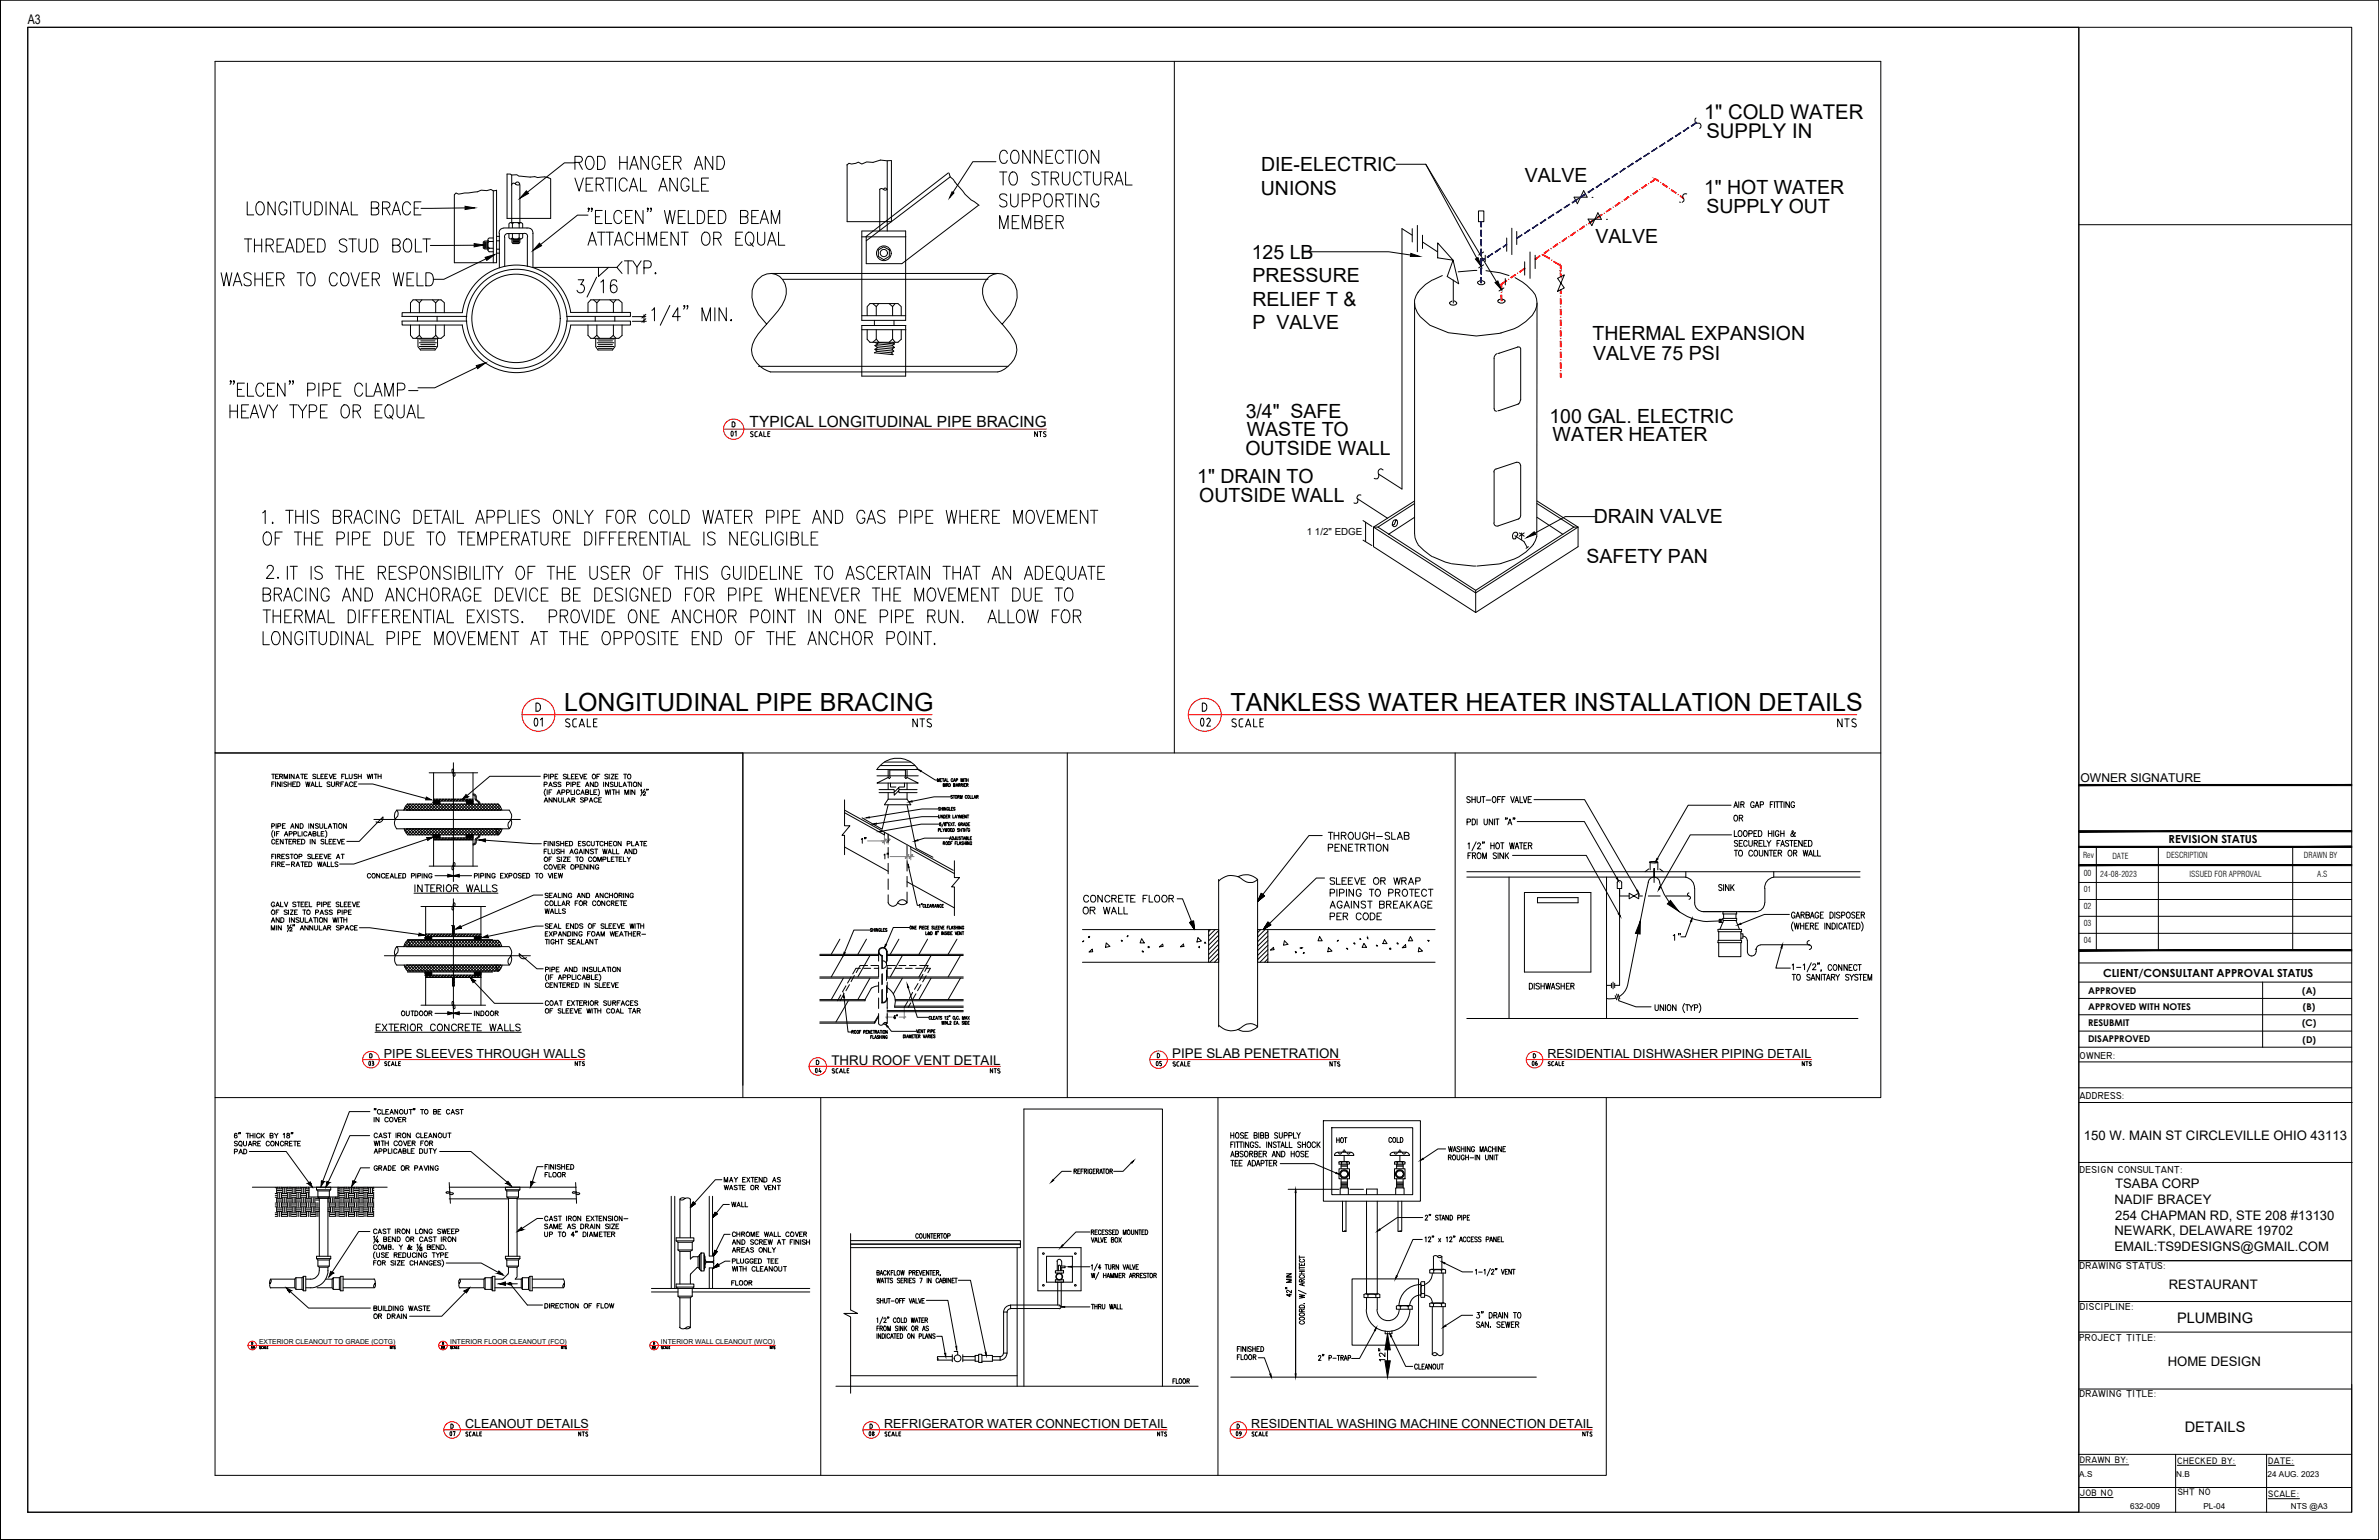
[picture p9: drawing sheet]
<svg xmlns="http://www.w3.org/2000/svg" width="432mm" height="279mm" viewBox="0 0 432 279" stroke-linecap="round" stroke-linejoin="round" font-family="sans-serif">
<defs><g id="words">
<g font-size="4.5">
<text x="102.4" y="129.1">LONGITUDINAL PIPE BRACING</text>
<text x="223.4" y="129.1">TANKLESS WATER HEATER INSTALLATION DETAILS</text>
</g>
<g font-size="3.7">
<text x="309.3" y="21.6">1&quot; COLD WATER</text>
<text x="309.7" y="25">SUPPLY IN</text>
</g>
<g font-size="3.5">
<text x="228.9" y="35.3">UNIONS</text>
<text x="228.9" y="31.1">DIE-ELECTRIC</text>
<text x="276.7" y="33.1">VALVE</text>
<text x="309.3" y="35.2">1&quot; HOT WATER</text>
<text x="309.7" y="38.6">SUPPLY OUT</text>
<text x="227.2" y="46.9">125 LB</text>
<text x="289.6" y="44.2">VALVE</text>
<text x="227.3" y="51.2">PRESSURE</text>
<text x="227.3" y="55.5">RELIEF T &amp;</text>
<text x="227.3" y="59.7">P VALVE</text>
<text x="289.1" y="61.8">THERMAL EXPANSION</text>
<text x="289.2" y="65.2">VALVE 75 PSI</text>
<text x="226.1" y="75.8">3/4&quot; SAFE</text>
<text x="281.2" y="76.7">100 GAL. ELECTRIC</text>
<text x="226.1" y="82.5">OUTSIDE WALL</text>
<text x="226.3" y="79.2">WASTE TO</text>
<text x="281.8" y="80.1">WATER HEATER</text>
<text x="217.3" y="87.7">1&quot; DRAIN TO</text>
<text x="217.7" y="91">OUTSIDE WALL</text>
<text x="289.3" y="95">DRAIN VALVE</text>
<text x="288" y="102.2">SAFETY PAN</text>
</g>
<text font-size="2.8" x="136.1" y="77.5">TYPICAL LONGITUDINAL PIPE BRACING</text>
<g font-size="2.6">
<text x="395.1" y="240.1">PLUMBING</text>
<text x="396.5" y="259.8">DETAILS</text>
</g>
<g font-size="2.4">
<text x="5" y="4.4">A3</text>
<text x="212.8" y="191.9">PIPE SLAB PENETRATION</text>
<text x="150.9" y="193.2">THRU ROOF VENT DETAIL</text>
<text x="378.2" y="206.8">150 W. MAIN ST CIRCLEVILLE OHIO 43113</text>
<text x="383.9" y="215.6">TSABA CORP</text>
<text x="383.8" y="218.4">NADIF BRACEY</text>
<text x="383.9" y="221.3">254 CHAPMAN RD, STE 208 #13130</text>
<text x="383.8" y="224.2">NEWARK, DELAWARE 19702</text>
<text x="383.8" y="227">EMAIL:TS9DESIGNS@GMAIL.COM</text>
<text x="393.7" y="233.9">RESTAURANT</text>
<text x="393.4" y="247.8">HOME DESIGN</text>
</g>
<g font-size="2.3">
<text x="69.7" y="191.9">PIPE SLEEVES THROUGH WALLS</text>
<text x="280.9" y="191.9">RESIDENTIAL DISHWASHER PIPING DETAIL</text>
<text x="84.4" y="259.1">CLEANOUT DETAILS</text>
<text x="160.5" y="259.1">REFRIGERATOR WATER CONNECTION DETAIL</text>
<text x="227.1" y="259.1">RESIDENTIAL WASHING MACHINE CONNECTION DETAIL</text>
</g>
<text font-size="2.2" x="377.6" y="141.9">OWNER SIGNATURE</text>
<g font-size="2">
<text x="393.6" y="152.9">REVISION STATUS</text>
<text x="381.7" y="177.2">CLIENT/CONSULTANT APPROVAL STATUS</text>
</g>
<g font-size="1.8">
<text x="237.2" y="97.1">1 1/2&quot; EDGE</text>
<text x="377.4" y="192.1">OWNER:</text>
<text x="377.4" y="199.4">ADDRESS:</text>
<text x="377.4" y="212.8">DESIGN CONSULTANT:</text>
<text x="377.4" y="230.3">DRAWING STATUS:</text>
<text x="377.5" y="237.6">DISCIPLINE:</text>
<text x="377.4" y="243.3">PROJECT TITLE:</text>
<text x="377.4" y="253.5">DRAWING TITLE:</text>
</g>
<g font-size="1.7">
<text x="379" y="183.2">APPROVED WITH NOTES</text>
<text x="379" y="180.3">APPROVED</text>
<text x="417.9" y="180.3">(A)</text>
<text x="418" y="183.2">(B)</text>
<text x="379" y="186.1">RESUBMIT</text>
<text x="379" y="189.1">DISAPPROVED</text>
<text x="417.8" y="186.2">(C)</text>
<text x="417.9" y="189.1">(D)</text>
<text x="377.5" y="265.5">DRAWN BY:</text>
<text x="395.2" y="265.6">CHECKED BY:</text>
<text x="411.7" y="265.6">DATE:</text>
<text x="377.5" y="271.4">JOB NO</text>
<text x="395.3" y="271.3">SHT NO</text>
<text x="411.7" y="271.6">SCALE:</text>
</g>
<g font-size="1.5">
<text x="378.1" y="155.7">Rev</text>
<text x="383.4" y="155.8">DATE</text>
<text x="393.2" y="155.6">DESCRIPTION</text>
<text x="418.2" y="155.7">DRAWN BY</text>
<text x="378.2" y="161.9">01</text>
<text x="378.2" y="158.9">00</text>
<text x="381.2" y="159.1">24-08-2023</text>
<text x="397.4" y="159.1">ISSUED FOR APPROVAL</text>
<text x="420.6" y="159.1">A.S</text>
<text x="378.2" y="165">02</text>
<text x="378.2" y="168">03</text>
<text x="378.2" y="171.1">04</text>
<text x="377.4" y="268">A.S</text>
<text x="395" y="268">N.B</text>
<text x="411.6" y="267.9">24 AUG. 2023</text>
<text x="386.6" y="273.8">632-009</text>
<text x="399.9" y="273.8">PL-04</text>
<text x="415.8" y="273.8">NTS @A3</text>
</g>
<g font-size="1.2">
<text x="47" y="243.9">EXTERIOR CLEANOUT TO GRADE (COTG)</text>
<text x="81.7" y="243.9">INTERIOR FLOOR CLEANOUT (FCO)</text>
<text x="120" y="243.9">INTERIOR WALL CLEANOUT (WCO)</text>
</g>
</g></defs>
<!-- layer: HWS -->
<g fill="#f00" stroke="#f00" stroke-width=".18">
<path d="M272.5 53.6v1h.1zM272.5 53.6h.1v1z"/>
<path d="M272.5 51.6v1h.1zM272.5 51.6h.1v1z"/>
<path d="M272.5 51.5v.1l.9-.7zM272.5 51.6l.9-.7 .1 .1z"/>
<path d="M274.2 50.3l.1 .1 .7-.6zM274.3 50.4l.7-.6 .1 .1z"/>
<path d="M275.8 49.3l.1 .1 .8-.8zM275.9 49.4l.8-.8 .1 .2zM276.7 48.6l.1 .2z"/>
<path d="M283.2 48.2l.1 .5v-.5zM283.2 48.2l.1 .5h-.1z"/>
<path d="M283.2 49.7l.1 .5v-.5zM283.2 49.7l.1 .5h-.1z"/>
<path d="M283.2 52.6l.1 .7v-.7zM283.2 52.6l.1 .7h-.1z"/>
<path d="M283.2 54.2l.1 1v-1zM283.2 54.2l.1 1h-.1z"/>
<path d="M283.2 56.1l.1 1v-1zM283.2 56.1l.1 1h-.1z"/>
<path d="M283.2 58.1l.1 1v-1zM283.2 58.1l.1 1h-.1z"/>
<path d="M283.2 60l.1 1v-1zM283.2 60l.1 1h-.1z"/>
<path d="M283.2 61.9l.1 1v-1zM283.2 61.9l.1 1h-.1z"/>
<path d="M283.2 63.9l.1 1v-1zM283.2 63.9l.1 1h-.1z"/>
<path d="M283.2 65.8l.1 1v-1zM283.2 65.8l.1 1h-.1z"/>
<path d="M283.2 67.7l.1 .7v-.7zM283.2 67.7l.1 .7h-.1zM283.2 68.4h.1z"/>
<path d="M278.6 47l.1 .1 .8-.7zM278.7 47.1l.8-.7v.1z"/>
<path d="M280.3 45.8v.2l.8-.7zM280.3 46l.8-.7v.1z"/>
<path d="M281.9 44.8v.1l.8-.7zM281.9 44.9l.8-.7v.2z"/>
<path d="M283.5 43.7v.1l.8-.6zM283.5 43.8l.8-.6 .1 .1z"/>
<path d="M285.1 42.6l.1 .2 .7-.7zM285.2 42.8l.7-.7 .1 .1z"/>
<path d="M286.7 41.6l.1 .1 .7-.7zM286.8 41.7l.7-.7 .1 .1z"/>
<path d="M288.3 40.5l.1 .1 .7-.6zM288.4 40.6l.7-.6h.1z"/>
<path d="M289.9 39.4l.1 .1 .7-.6zM290 39.5l.7-.6 .1 .1z"/>
<path d="M291.5 38.4h.1l.8-.6zM291.6 38.4l.8-.6v.1z"/>
<path d="M293.2 37.3v.1l.8-.7zM293.2 37.4l.8-.7v.1z"/>
<path d="M294.8 36.2l.1 .1 .7-.6zM294.9 36.3l.7-.6 .1 .1z"/>
<path d="M296.4 35.1l.1 .1 .7-.6zM296.5 35.2l.7-.6 .1 .1z"/>
<path d="M298 34.1l.1 .1 .7-.7zM298.1 34.2l.7-.7 .1 .1z"/>
<path d="M299.6 33l.1 .1 .8-.7zM299.7 33.1l.8-.7v.1z"/>
<path d="M300.5 32.4v.1l.5 .3zM300.5 32.5l.5 .3v.1z"/>
<path d="M301.8 33.3v.1l.8 .5zM301.8 33.4l.8 .5v.1z"/>
<path d="M303.4 34.4v.1l.8 .5zM303.4 34.5l.8 .5v.1z"/>
<path d="M305 35.5v.1l.5 .3zM305 35.6l.5 .3v.1z"/>
<path d="M280.1 46.1l-.1 .1 1.3 .7zM280 46.2l1.3 .7-.1 .1z"/>
<path d="M282.1 47.4l-.1 .1 1.3 .7zM282 47.5l1.3 .7v.1z"/>
</g>
<g fill="none" stroke="#f00" stroke-width=".18">
<path d="M289.5 39.7l.1 .1M291.2 38.7h.1M292.8 37.5v.1M294.4 36.5v.1M296 35.4v.1M297.6 34.3v.1M299.2 33.3l.1 .1M301.5 33.1h-.1M303 34.2h.1M304.6 35.3h-.1M272.5 53h.1M272.5 51.6h.1"/>
<path d="M273.8 50.6l.1 .1M275.4 49.5l.1 .1M279.9 46.1v.1M281.5 45l.1 .2M281.7 47.2h-.1M283.1 44l.1 .1M283.2 49.2h.1M283.2 50.2h.1M283.2 53.7h.1M283.2 55.7h.1M283.2 57.6h.1M283.2 59.5h.1"/>
<path d="M283.3 49.1h.1M284.7 42.9l.1 .1M286.3 41.8l.1 .2M287.9 40.8l.1 .1M283.2 61.5h.1M283.2 63.4h.1M283.2 65.3h.1M283.2 67.3h.1"/>
</g>
<!-- layer: WALL -->
<path d="M157.5 152.6h3.7M160.5 151.5v1.7M161.2 151.3v1.9M161.5 155.4h4.4M164.6 153.2v2.8M165.3 154.1v1.9M160.7 184.5h1.3M161 182.8v2M163.2 184.5h1.2M164.1 182.8v2" fill="none" stroke="#808080" stroke-width=".18"/>
<!-- layer: 0 -->
<g fill="#808080" stroke="#808080" stroke-width=".18">
<path d="M164 184.7l.3-.3z"/>
<path d="M161.2 184.4l-.3 .3z"/>
<path d="M160.9 152.8l.1 .1 .5-.7zM161.5 152.2l-.5 .7z"/>
<path d="M160.8 152.2l-.5 .7 .6-.6zM160.8 152.2l-.5 .7-.1-.1z"/>
<path d="M165 155.7l.6-.6zM165.6 155.1h.1l-.6 .6z"/>
<path d="M164.9 155.1l-.5 .6 .6-.6zM164.9 155.1l-.6 .6z"/>
</g>
<!-- layer: WALL -->
<path d="M5 5h372.3v269.4h-372.3zM156.3 152.3l.2-.2v.9M157 152l-.1 .2M157.2 152l-.1 .2M160.4 155.1l.2-.2v.9M161.1 154.8l-.1 .2M161.2 154.8v.2M162.5 184.3l-.1-.1a.31 .31 0 0 0-.2 .3 .31 .31 0 0 0 .3 .3v-.3l-.2 .2M162.8 184.1l-.1 .2M162.9 184.1v.2" fill="none" stroke="#000" stroke-width=".18"/>
<!-- layer: 0 -->
<g fill="none" stroke="#000" stroke-width=".18">
<path d="M159.4 139.3a4.5 4.5 0 0 1 7.3 .3h-7.5zM159.8 138.9h6.3M160.5 138.3h4.8M161.2 139.6v1.5l.2 .2 .2-.3-.1-.1v-1.2h2.8v1.2l-.1 .1 .2 .3 .2-.2v-1.5M153.3 145.1v4.7h1l-1.5 1.8h.5v3.5M153.3 147l19.7 10.9M153.3 147.4l7.2 4.1v-.5M153.3 153.7l7.9 4.4M159.2 140.8h7.5M159.6 143.3h2.7v.4l.9-.8v.4h3.3M159.6 143.8h2.7v.5l.9-.9v.4h3.3M161.2 146l-1.1 4.5-3.6-2.1"/>
<path d="M161.2 145h3.4l.7 1h-4.8zM161.2 141.1l-2 1h7.5l-2.1-1M161.2 142.1v1.2M161.2 143.8v1.2M161.6 142.1v.7h1M164.2 142.1v.7h-1M164.6 146l1.7 7.9 3 1.6M164.6 142.1v1.2M164.6 143.8v1.2M164.6 160l8.6 4.7M165.3 153.6v.5l7.9 4.4M173.2 156.2v3h1l-1.5 1.7h.5v5.2"/>
<path d="M148.8 177.2h10.7M148.8 173.1h10.7M148.8 173.4h10.7M148.8 177.5h10.7M152.4 170.4l-1.5 2.7M153.1 173.4l-2.2 3.8M153.1 177.5l-2.2 3.9M153.5 178.9l-.6 1.1M154.2 178.6l-.7 1.1M154.5 177.2l-.7 1.2M155.1 177l-.6 1.1M156.2 175.7h-.8l-.6 1"/>
<path d="M156.8 175.7h1.2M157.3 170.4l-1.6 2.7M157.5 175.2h-1.4l-.7 1.2M157.9 173.4l-2.2 3.8M157.9 177.5l-2.2 3.9M158.1 175.2h1.4M158.7 175.7h.8M159.5 178.9l-1.3 .4-1.2 2.1M161 179.2a3 3 0 0 1 1.4 3.6h12.4M161 177.2h13.8M161 173.1h13.8M161 173.4h13.8"/>
<path d="M161 177.5h13.8M161 175.2h1.5M161 175.7h.8M162.4 175.7h1.3M163.2 170.4l-1.6 2.7M163.2 175.2h1.2M163.8 173.4l-2.2 3.8M163.8 177.5l-1.7 2.8M164.3 175.7h1.3M165.1 175.2h1.2M166.2 175.7h1.2M166.6 178.4l-.6 1.1"/>
<path d="M166.9 175.2h1.5l-.5 1M167.2 178.6l-.7 1.1M167.5 176.8l-.6 1.1M168.1 175.7h.8l-.5 .8M168.1 177l-.6 1.1M168.4 170.4l-1.6 2.7M169 173.4l-2.2 3.8M169 177.5l-2.2 3.9M173.7 170.4l-1.6 2.7M174.3 173.4l-2.2 3.8M174.3 177.5l-2.2 3.9M148.8 181.4h8.2"/>
<path d="M148.8 185.4h10M148.8 185.6h10M152.6 180.5l-.6 1.1M153.2 180.3l-.7 1.3M154 181.6l-2.3 3.8M157 181.4v.2h-8.2M159.5 184.4l-.7 1.2v-.2M159.5 184.2l-.7 1.2M161 183.3h13.8M161 183.6h13.8M162.4 182.5h12.4M162.5 181.4h12.3"/>
<path d="M162.5 181.6h12.3M164.8 181.7l-.7 1.1M165.3 181.9l-.5 .9M165.7 180l-.6 1.1M166.2 180.3l-.6 1.1"/>
</g>
<!-- layer: VENT PIPE -->
<g fill="none" stroke="#000" stroke-width=".18">
<path d="M161.2 151.3v1.5M161.2 153.8v1.9M161.2 156.6v1.9M161.2 159.5v1.9M164.6 153.2v2M164.6 156.1v1.9M164.6 159v1.9M159.5 172.7v1.7M159.5 175.3v1.9M159.5 178.2v1.9M160.1 173.4v2.4M160.1 176.7v1.9"/>
<path d="M160.1 179.6v2.3M160.1 174.3a.68 .68 0 0 1 .8 .7 .68 .68 0 0 1-.8 .7v-2.3a.68 .68 0 0 1-.6-.8 .68 .68 0 0 1 .8-.6 .68 .68 0 0 1 .6 .7v2.3M160.1 173.4h.1M160.9 178.8v2.4a.66 .66 0 0 1-.8 .7v-2.4M160.9 176v1.9M160.9 172.7h.1M161 172.7a.79 .79 0 0 0-.7-.8 .79 .79 0 0 0-.8 .6 .79 .79 0 0 0 .6 .9M161 172.7v1.7M161 175.3v1.9M161 178.2v1.9M161.2 162.3v1.5a.91 .91 0 0 0 .9 .6 .91 .91 0 0 0 .8-.6M163.1 163.5a.92 .92 0 0 1 1.5 .3 1.23 1.23 0 0 1-1.7 0z"/>
<path d="M164.6 161.8v2M159.5 183.9v1.7a.44 .44 0 0 0 .4 .4 .44 .44 0 0 0 .4-.3M159.5 181.1v1.9M160.1 181.9h.1M160.3 185.7l.3-.2 .4 .1-.3 .2zM160.9 181.2h.1a.82 .82 0 0 1-.9 .7M161 181.1v1.9M161 183.9v1.7"/>
</g>
<!-- layer: P -->
<g fill="none" stroke="#000" stroke-width=".18">
<path d="M268.4 38.3h.9v1.9h-.9zM285.7 35.8l.6 1.2 1.1-2.4 .7 1.2zM287.7 35.2l-1.7 1.2M288.2 39.8h2.5l-.7-1.2-1.1 2.3zM289.1 35.8h.1M290.3 39.2l-1.7 1.2M291.8 39.8h.1M304.8 36.7h.2M306.2 35.2a.57 .57 0 0 0-.8 .3 .57 .57 0 0 0 .2 .7v.3l-.3 .2M307.8 21.4a.55 .55 0 0 0-.1 .8 .55 .55 0 0 0 .7 .2 .52 .52 0 0 1 .1 .9M256.3 42.7l-1.8-1.2v47.2l-4.3-2.7M256.3 41.5v2.4"/>
<path d="M256.8 55v41.8v.8l.6 1.2M256.8 55v.8l.5 .9 .5 .7 1.7 1.6 3.4 1.4 5.1 .6 4.5-.6M257.3 40.9v4.8M257.4 53l-.6 1.4v.6M258.2 42.7v2.4M258.2 43.9l2.7 1.8M260 50.8l-1.3 .8-1.3 1.4M260.9 44.1l2.8 3.1-2.8-.4zM261.8 50l-1.7 .8M263.5 54.6l-.3 .2a.27 .27 0 0 0 .1 .5 .7 .7 0 0 0 1.1-.3l-.5-.4M263.7 47.2l1.1 4.3-2.1-1.3zM263.8 50.8v4.2"/>
<path d="M268.1 49.1l-3.4 .2M268.6 50.9l-.4 .3a.69 .69 0 0 0 .6 .5 .69 .69 0 0 0 .7-.5l-.5-.3M269.3 48l-.9 .6M269.3 45.7l-.9 .6M269.6 46.3v1.2M269.7 49.1l2.5 .4 1.7 .5M272 54.4l-.1 .1v.2l.1 .2M272.3 54.3l-.2 .1M272.7 54.3l.4 .2M273 52.2l-.9 .6M273.1 54.5h.1a.64 .64 0 0 1-.5 .5 .64 .64 0 0 1-.6-.1M273.2 50.5v1.2"/>
<path d="M273.5 43.2v2.4M274.4 41.4v4.8M275 50.4a9.5 9.5 0 0 1 3.6 3.1 3.4 3.4 0 0 1-.5 3.7 9.9 9.9 0 0 1-5.7 3.2M275.3 42v2.4M276.7 47.5v2.4M277.7 45.7v4.8M278.6 46.3v2.4M279 55l-.1 42.3-.6 1.5M282.7 50.5l1.2 1.7-1.2 .7 1.2-3zM271.7 64.2l-.2 .1-.3 .6v9.2l.2 .4 .2 .1M272.1 74.5h-.2M272.1 64.1h-.2"/>
<path d="M275.5 62.9l.3 .1 .2 .2M275.5 62.9l-3.4 1.2M275.7 73.3l-3.6 1.2M276 63.3v9.3l-.2 .5-.3 .2M246.4 90.5l5.4 3.5M247 89.8a.51 .51 0 0 0-.7 .2 .51 .51 0 0 0 .2 .7 .47 .47 0 0 1-.2 .5 .47 .47 0 0 1-.6 0M247.4 94.4l1.6 1.1M247.4 98l1.6 1M247.9 94.7v3.6M250.1 95.6l17.7 11.5M251 85.3a.57 .57 0 0 0-.7 0 .57 .57 0 0 0-.1 .8 .56 .56 0 0 1-.1 .6 .56 .56 0 0 1-.7 .1M252.9 95.2h.1"/>
<path d="M252.9 94.4a.44 .44 0 0 1 .6 0 .44 .44 0 0 1 .2 .6 .48 .48 0 0 1-.4 .5 .48 .48 0 0 1-.6-.3zM253.3 94.3v.4l-.2 .5h-.3M256.8 91.4l-6.7 4.2h-.8v3.6l18.5 11.9M256.8 90.9l-7.5 4.7 18.5 12 18.6-12-7.4-4.7M256.8 93.9l-4.8 3M257.4 98.8l1 1.1 1.6 1.1M271.2 85.6v9.3M271.5 85.1l-.3 .3-.1 .2M274.7 97.7h.3M275 97.2l1.6 1.1 .6 1M275.2 83.9l.5 .1 .3 .4M275.3 83.9l-3.7 1.2"/>
<path d="M275.5 97.1a.48 .48 0 0 0-.5-.6 .48 .48 0 0 0-.5 .7l.2 .5M275.5 96.9l-.5 .8h.1M275.6 94.1l-3.9 1.4-.4-.3-.2-.3M275.8 96.7l.8 .6M276 93.6l-.2 .4-.2 .2M276 84.4v9.2M276.2 96.7v1.2M276.6 96.7l-.8 .6M277.4 99.2l-.4 .3M278.3 98.7l-1.4 1.5-1.1 .8M279 91.4l6.7 4.2M279 93.9l4.7 3"/>
<path d="M285.7 95.6l-17.9 11.5v4M285.7 95.6h.7v3.6l-18.6 11.9M260.1 101l2.2 1 1 .2M263.4 102.3l4.4 .4M272.5 102.2l-4.4 .5M275.7 101l-3.3 1.2M42.5 209l.5-.1 .1-.3-.6-.1v.8M43 205.8v-.1a.42 .42 0 0 0-.5 .3 .42 .42 0 0 0 .3 .5 .25 .25 0 0 0 .2-.3 .25 .25 0 0 0-.2-.2 .25 .25 0 0 0-.3 .2M43.1 207.2l-.2-.1-.4 .1 .2 .2 .4 .2-.2 .3-.4-.1M43.3 209.3l.4-.8 .3 .8M43.4 205.5h-.1h.1l-.1 .2M43.5 207.1a.39 .39 0 0 1 .5 .4 .39 .39 0 0 1-.5 .4l-.2-.3z"/>
<path d="M43.5 209h.4M43.6 205.5v.2M43.7 207.7l.2 .3M44.2 207.1v.5l.3 .3 .2-.1v-.7M44.2 208.5a.44 .44 0 0 1 .6 .4 .44 .44 0 0 1-.6 .4zM44.7 205.6h.5M45 205.6v.9M45.1 207.9l.3-.8 .3 .8M45.2 207.6h.4M45.3 208.9h6.6l4.1 5.6M45.4 205.6v.9M45.4 206h.5"/>
<path d="M45.8 215.4h24.5M45.9 207.5h.4l.2-.3-.2-.1h-.4v.8M45.9 205.6v.9M46.2 207.5l.3 .4M46.3 205.6v.9M46.8 207.5h.3M47.2 205.8a.33 .33 0 0 0-.4-.2 .33 .33 0 0 0-.2 .4 .38 .38 0 0 0 .1 .4 .38 .38 0 0 0 .5 0v-.2M47.3 207.1h-.5v.8h.5M47.4 205.6v.9M47.6 206l.4 .5M48 205.6l-.6 .6M48.9 207.3a.39 .39 0 0 0-.6 0 .39 .39 0 0 0 .1 .6h.3l.2-.2"/>
<path d="M49 206h.5l.1-.2-.2-.2h-.4v.9l.5-.1v-.3l-.1-.1M49.3 207.1a.39 .39 0 0 1 .5 .4 .39 .39 0 0 1-.6 .3l-.1-.4zM49.8 205.6l.4 .4 .3-.4M50 218.3h.3M50 217.2h.3M50 218.6h.3M50 218.9h.3M50 216.5h.3M50 216.9h.3M50 215.5h.3M50.2 206v.5M50.2 215.6v.9"/>
<path d="M50.2 217.3v.9M50.2 219v.9M50.3 217.4h.9M50.3 217.7h.9M50.3 218.1h.9M50.3 219.2h.9M50.3 219.5h.9M50.3 219.8h.9M50.3 215.7h.9M50.3 216h.9M50.3 216.3h.9M50.4 215.4v.2"/>
<path d="M50.4 216.5v.8M50.4 218.2v.8M50.4 219.9v.8M50.5 207.1v.8l-.5-.8v.8M50.8 215.4v.2M50.8 216.5v.8M50.8 218.2v.8M50.8 219.9v.8M51.1 215.4v.2M51.1 216.5v.8M51.1 218.2v.8M51.1 219.9v.8"/>
<path d="M51.2 218.3h.9M51.2 217.2h.9M51.2 218.6h.9M51.2 218.9h.9M51.2 216.5h.9M51.2 216.9h.9M51.2 215.5h.9M51.3 215.6v.9M51.3 217.3v.9M51.3 219v.9M51.4 205.8l.2-.2v.9M51.5 207.3a.39 .39 0 0 0-.6 0 .39 .39 0 0 0 .1 .6h.3l.2-.2"/>
<path d="M51.6 215.6v.9M51.6 217.3v.9M51.6 219v.9M51.7 207.5l.5-.1 .1-.2-.2-.1h-.4v.8M51.9 215.6v.9M51.9 217.3v.9M51.9 219v.9M52 207.5l.3 .4M52.1 217.4h.8M52.1 217.7h.8M52.1 218.1h.8M52.1 219.2h.8"/>
<path d="M52.1 219.5h.8M52.1 219.8h.8M52.1 215.7h.8M52.1 216h.8M52.1 216.3h.8M52.1 205.7v.2l.5 .3a.29 .29 0 0 1-.3 .3 .29 .29 0 0 1-.3-.2l.2-.3 .3-.2v-.1zM52.2 215.4v.2M52.2 216.5v.8M52.2 218.2v.8M52.2 219.9v.8M52.5 215.4v.2M52.5 216.5v.8"/>
<path d="M52.5 218.2v.8M52.5 219.9v.8M52.5 207.5h.4M52.8 215.4v.2M52.8 216.5v.8M52.8 218.2v.8M52.8 219.9v.8M52.9 205.5l-.1 .2M52.9 218.3h.9M52.9 217.2h.9M52.9 218.6h.9M52.9 218.9h.9"/>
<path d="M52.9 216.5h.9M52.9 216.9h.9M52.9 215.5h.9M53 207.1h-.5v.8h.5M53 215.6v.9M53 217.3v.9M53 219v.9M53.2 205.5h-.2h.2l-.2 .2M53.3 207.1h.5M53.4 215.6v.9M53.4 217.3v.9M53.4 219v.9"/>
<path d="M53.6 207.1v.8M53.7 215.6v.9M53.7 217.3v.9M53.7 219v.9M53.8 217.4h.9M53.8 217.7h.9M53.8 218.1h.9M53.8 219.2h.9M53.8 219.5h.9M53.8 219.8h.9M53.8 215.7h.9M53.8 216h.9"/>
<path d="M53.8 216.3h.9M53.9 215.4v.2M53.9 216.5v.8M53.9 218.2v.8M53.9 219.9v.8M54 207.5h.4M54.2 215.4v.2M54.2 216.5v.8M54.2 218.2v.8M54.2 219.9v.8M54.5 207.1h-.5v.8h.5M54.6 215.4v.2"/>
<path d="M54.6 216.5v.8M54.6 218.2v.8M54.6 219.9v.8M54.7 218.3h.8M54.7 217.2h.8M54.7 218.6h.8M54.7 218.9h.8M54.7 216.5h.8M54.7 216.9h.8M54.7 215.5h.8M54.8 215.6v.9M54.8 217.3v.9"/>
<path d="M54.8 219v.9M55.1 215.6v.9M55.1 217.3v.9M55.1 219v.9M55.4 215.6v.9M55.4 217.3v.9M55.4 219v.9M55.5 217.4h.9M55.5 217.7h.9M55.5 218.1h.9M55.5 219.2h.9M55.5 219.5h.9"/>
<path d="M55.5 219.8h.9M55.5 215.7h.6M55.5 216h.6M55.5 216.3h.6M55.6 215.4v.2M55.6 216.5v.8M55.6 218.2v.8M55.6 219.9v.8M56 215.4v.2M56 216.5v.8M56 218.2v.8M56 219.9v.8"/>
<path d="M56.1 215.4v1.8h5.2v-1.8M56.3 218.2v.8M56.3 219.9v.8M56.4 218.3h.9M56.4 218.6h.9M56.4 218.9h.9M56.5 217.3v.9M56.5 219v.9M56.9 217.3v.9M56.9 219v.9M57.2 217.3v.9M57.2 219v.9"/>
<path d="M57.3 217.4h2.6M57.3 217.7h.7M57.3 219.2h.7M57.3 219.5h.7M57.3 219.8h.7M57.4 218.2v.8M57.4 219.9v.8M57.4 215.4v.5l.3 .2h2.1M57.4 215.9h2.6M57.7 216.1v1.1l.3 .2M57.7 218.2v.8M57.7 219.9v.8"/>
<path d="M58 217.4v10.5M59.5 217.7h.4M59.5 218.1h.4M59.5 219.2h.4M59.5 219.5h.4M59.5 219.8h.4M59.5 217.4v10.5M59.8 216.1v1.1l-.3 .2M59.8 218.2v.8M59.8 219.9v.8M59.9 218.3h.8M59.9 218.6h.8"/>
<path d="M59.9 218.9h.8M60 217.3v.9M60 219v.9M60 215.4v.5l-.2 .2M60.3 217.3v.9M60.3 219v.9M60.6 217.3v.9M60.6 219v.9M60.7 217.4h.9M60.7 217.7h.9M60.7 218.1h.9M60.7 219.2h.9"/>
<path d="M60.7 219.5h.9M60.7 219.8h.9M60.9 217.2v.1M60.9 218.2v.8M60.9 219.9v.8M61.2 217.2v.1M61.2 218.2v.8M61.2 219.9v.8M61.3 215.7h.3M61.3 216h.3M61.3 216.3h.3M61.5 215.4v.2"/>
<path d="M61.5 216.5v.8M61.5 218.2v.8M61.5 219.9v.8M61.6 218.3h.9M61.6 217.2h.9M61.6 218.6h.9M61.6 218.9h.9M61.6 216.5h.9M61.6 216.9h.9M61.6 215.5h.9M61.7 215.6v.9M61.7 217.3v.9"/>
<path d="M61.7 219v.9M62.1 215.6v.9M62.1 217.3v.9M62.1 219v.9M62.4 215.6v.9M62.4 217.3v.9M62.4 219v.9M62.5 217.4h.9M62.5 217.7h.9M62.5 218.1h.9M62.5 219.2h.9M62.5 219.5h.9"/>
<path d="M62.5 219.8h.9M62.5 215.7h.9M62.5 216h.9M62.5 216.3h.9M62.6 215.4v.2M62.6 216.5v.8M62.6 218.2v.8M62.6 219.9v.8M62.9 215.4v.2M62.9 216.5v.8M62.9 218.2v.8M62.9 219.9v.8"/>
<path d="M63.2 215.4v.2M63.2 216.5v.8M63.2 218.2v.8M63.2 219.9v.8M63.4 218.3h.8M63.4 217.2h.8M63.4 218.6h.8M63.4 218.9h.8M63.4 216.5h.8M63.4 216.9h.8M63.4 215.5h.8M63.5 215.6v.9"/>
<path d="M63.5 217.3v.9M63.5 219v.9M63.8 215.6v.9M63.8 217.3v.9M63.8 219v.9M64.1 215.6v.9M64.1 217.3v.9M64.1 219v.9M64.2 217.4h.9M64.2 217.7h.9M64.2 218.1h.9M64.2 219.2h.9"/>
<path d="M64.2 219.5h.9M64.2 219.8h.9M64.2 215.7h.9M64.2 216h.9M64.2 216.3h.9M64.3 215.4v.2M64.3 216.5v.8M64.3 218.2v.8M64.3 219.9v.8M64.7 215.4v.2M64.7 216.5v.8M64.7 218.2v.8"/>
<path d="M64.7 219.9v.8M65 215.4v.2M65 216.5v.8M65 218.2v.8M65 219.9v.8M65.1 218.3h.9M65.1 217.2h.9M65.1 218.6h.9M65.1 218.9h.9M65.1 216.5h.9M65.1 216.9h.9M65.1 215.5h.9"/>
<path d="M65.2 215.6v.9M65.2 217.3v.9M65.2 219v.9M65.5 215.6v.9M65.5 217.3v.9M65.5 219v.9M65.9 215.6v.9M65.9 217.3v.9M65.9 219v.9M66 217.4h.8M66 217.7h.8M66 218.1h.8"/>
<path d="M66 219.2h.8M66 219.5h.8M66 219.8h.8M66 215.7h.8M66 216h.8M66 216.3h.8M66.1 215.4v.2M66.1 216.5v.8M66.1 218.2v.8M66.1 219.9v.8M66.4 215.4v.2M66.4 216.5v.8"/>
<path d="M66.4 218.2v.8M66.4 219.9v.8M66.7 215.4v.2M66.7 216.5v.8M66.7 218.2v.8M66.7 219.9v.8M66.8 218.3h.9M66.8 217.2h.9M66.8 218.6h.9M66.8 218.9h.9M66.8 216.5h.9M66.8 216.9h.9"/>
<path d="M66.8 215.5h.9M66.9 215.6v.9M66.9 217.3v.9M66.9 219v.9M67.1 206h-3.6l-3.9 8.5M67.1 211.9h-1.7l-1.1 2.4M67.1 201.7h-3.7l-4.8 12.6M67.3 215.6v.9M67.3 217.3v.9M67.3 219v.9M67.6 215.6v.9M67.6 217.3v.9"/>
<path d="M67.6 219v.9M67.7 217.4h.2M67.7 217.7h.2M67.7 218.1h.2M67.7 219.2h.2M67.7 219.5h.2M67.7 219.8h.2M67.7 215.7h.2M67.7 216h.2M67.7 216.3h.2M67.8 215.4v.2M67.8 216.5v.8"/>
<path d="M67.8 218.2v.8M67.8 219.9v.8M67.9 209.3l.3-.9 .3 .9M67.9 207l.2 .9 .2-.9 .2 .9 .2-.9M67.9 202.7v.8M68 201.2l-.1 .2M68 209h.4M68.2 201.2v.2M68.5 211.7a.3 .3 0 0 0-.3-.2 .3 .3 0 0 0-.3 .3v.2a.3 .3 0 0 0 .3 .3 .3 .3 0 0 0 .3-.3h-.2M68.5 205.8a.3 .3 0 0 0-.4-.2 .3 .3 0 0 0-.2 .3v.2a.3 .3 0 0 0 .3 .3 .3 .3 0 0 0 .3-.2M68.7 211.9h.5l.1-.3-.6-.1v.8M68.7 206.4l.4-.8 .3 .8"/>
<path d="M68.8 208.9l.5-.1v-.2l-.2-.2h-.3v.9M68.8 202.7v.8l-.6-.8v.8M68.9 207v.9M68.9 206.2h.4M69 211.9l.3 .4M69.1 201.5a.31 .31 0 0 0-.4-.2 .31 .31 0 0 0-.2 .3 .38 .38 0 0 0 .1 .4 .38 .38 0 0 0 .5 0v-.1M69.2 207h.5M69.3 201.3v.8h.5M69.5 207v.9M69.6 212.3l.3-.8 .3 .8M69.6 208.9l.5-.1 .1-.2-.2-.2h-.4v.9M69.7 212h.4"/>
<path d="M69.9 207v.9M69.9 207.4h.6M70 201.7h.3M70.2 205.7l-.5-.1v.3l.3 .1 .2 .3-.2 .1-.4-.1M70.4 205.6h.6M70.5 211.5a.43 .43 0 0 1 .5 .4 .43 .43 0 0 1-.5 .4zM70.5 208.4v.9h.4M70.5 202.9a.34 .34 0 0 0-.4-.2 .34 .34 0 0 0-.2 .3v.2a.34 .34 0 0 0 .2 .3 .34 .34 0 0 0 .4-.1M70.5 207v.9M70.5 201.3h-.5v.8h.5M70.7 205.6v.8M70.8 202.1l.3-.8 .3 .8"/>
<path d="M70.9 201.8h.4M71.1 208.4v.9M71.3 211.9h.3M71.5 202.7l.4 .8 .3-.8M71.8 211.5h-.5v.8h.5M71.9 205.6v.8M72.1 208.6a.3 .3 0 0 0-.4-.2 .3 .3 0 0 0-.2 .3v.3a.3 .3 0 0 0 .2 .3 .3 .3 0 0 0 .4-.3M72.1 207.2a.33 .33 0 0 0-.3-.2 .33 .33 0 0 0-.3 .3v.3a.33 .33 0 0 0 .3 .3 .33 .33 0 0 0 .3-.3M72.2 206h.5v-.3l-.5-.1v.8M72.2 201.3v.8l-.5-.8v.8M72.3 209.3l.3-.9 .3 .9M72.3 203.1h.4"/>
<path d="M72.4 209h.4M72.4 207.1h.1a.38 .38 0 0 1 .5 .4 .38 .38 0 0 1-.6 .2zM72.5 206l.3 .4M72.6 201.4l.1-.1a.37 .37 0 0 1 .5 .4 .37 .37 0 0 1-.6 .3zM72.9 211.6v-.1a.39 .39 0 0 1 .6 .4 .39 .39 0 0 1-.6 .3zM72.9 202.7h-.6v.8h.6M73.1 205.7l.1-.1a.38 .38 0 0 1 .5 .4 .38 .38 0 0 1-.6 .3zM73.1 203.1h.5l.1-.2-.6-.2v.8M73.2 208.8l.5-.1v-.1l-.2-.2h-.3v.9l.5-.2-.2-.3M73.2 207l.4 .9 .3-.9M73.4 201.3v.6l.2 .2 .3-.1 .1-.7M73.4 203.1l.3 .4"/>
<path d="M73.7 211.9h.5v-.3l-.5-.1v.8M74 211.9l.3 .4M74 208.4v.9h.5M74 207.4h.3M74.3 201.3h.5M74.5 205.6v.8l-.6-.8v.8M74.5 207h-.5v.9h.5M74.5 201.3v.8M74.6 208.8h.4M74.8 207.4h.5l.1-.2-.3-.2h-.3v.9M75.1 201.2l-.1 .2M75.1 207.4l.3 .5"/>
<path d="M75.2 208.4h-.6v.9h.6M75.3 211.9h.4l.1-.3-.5-.1v.8M75.3 201.2l-.1 .2M76.1 212.3l.3-.8 .3 .8M76.1 205.8a.3 .3 0 0 0-.3-.2 .3 .3 0 0 0-.3 .3v.2a.3 .3 0 0 0 .3 .3 .3 .3 0 0 0 .3-.2M76.2 208.4h.3a.47 .47 0 0 1 .2 .4 .47 .47 0 0 1-.2 .5h-.3zM76.2 212h.4M76.3 201.3h.6M76.4 205.6v.8h.4M76.4 207.4h.3M76.6 201.3v.8M76.9 207h-.5v.9"/>
<path d="M77 211.5l.3 .8 .3-.8M77 208.4v.8l.3 .1 .2-.1 .1-.8M77 206h.4M77.1 201.4l.1-.1a.37 .37 0 0 1 .5 .4 .37 .37 0 0 1-.6 .3zM77.2 207.1h.1a.38 .38 0 0 1 .5 .4 .38 .38 0 0 1-.6 .2zM77.6 205.6h-.6v.8h.6M77.8 211.5v.8M77.8 206.4l.3-.8 .3 .8M77.9 208.4h.5M77.9 206.2h.4M78 207.4h.4l.1-.2-.2-.2h-.3v.9M78.1 208.4v.9"/>
<path d="M78.2 207.4l.3 .5M78.6 211.5v.8l-.5-.8v.8M78.6 208.4l.3 .4 .3-.4M78.7 201.7l.5-.1v-.2l-.5-.1v.8l.5-.1v-.2l-.2-.1M78.9 208.8v.5M79.2 205.6v.8l-.5-.8v.8M79.5 201.7h.3M79.5 211.7a.3 .3 0 0 0-.3-.2 .3 .3 0 0 0-.2 .3v.2a.3 .3 0 0 0 .2 .3 .3 .3 0 0 0 .3-.3h-.1M79.8 208.9h5.7l6.6 5.6M80 201.3h-.5v.8h.5M80.4 205.6v.6l.2 .2 .4-.2v-.6M81.3 205.6h.6"/>
<path d="M81.5 215.4h23.1M81.5 217.5h10.8M81.5 214.5l.2 3.8M81.6 205.6v.8M81.6 201.5a.31 .31 0 0 0-.3-.2 .31 .31 0 0 0-.3 .3v.2a.3 .3 0 0 0 .3 .3 .3 .3 0 0 0 .3-.2M81.7 216.2h-.5l-.3 .2 .2 .1h1.2l-.3 .2h-.4M81.9 202.1l.3-.8 .3 .8M82 201.8h.4M83.3 201.4l-.5-.1v.2l.5 .3v.2l-.2 .1-.4-.1M83.5 201.3h.6M83.8 201.3v.8M91.7 215.9h2.7"/>
<path d="M92 217.2h2.1l-.2 .2h-1.6zM92 216.1l-.3-.2v-.5h2.7v.5l-.3 .2M92 216.1v1.1M92 216.1h2.1M92.3 217.4v10.5M93.9 217.5h10.7M93.9 217.4v10.5M94.1 216.1v1.1M98.6 211.7h-1.1l-.9 2.7M98.9 213.1h.3M98.9 211.7h.3M99.4 212.7h-.5v.8"/>
<path d="M99.4 211.3h-.5v.8M99.7 212.7v.8h.4M99.7 211.3v.8M100.5 212.7a.4 .4 0 0 1 .5 .5 .4 .4 0 0 1-.6 .2l-.1-.4zM100.5 211.3v.8l-.6-.8v.8M100.8 211.3v.8M101.3 212.7a.41 .41 0 0 1 .5 .4 .41 .41 0 0 1-.5 .4l-.1-.3zM101.7 211.4l-.2-.1-.4 .1 .1 .2 .5 .2-.1 .3-.5-.1M101.9 211.7h.6M101.9 211.3v.8M102.1 213.1h.4v-.4h-.4v.8M102.3 213.1l.3 .4"/>
<path d="M102.5 211.3v.8M102.8 211.7h.3M103.3 211.3h-.5v.8h.5M103.6 211.3a.44 .44 0 0 1 .5 .4 .44 .44 0 0 1-.5 .4zM104.5 214.5l.1 3.8M104.6 216.2h-.5l-.2 .2 .2 .1a1.11 1.11 0 0 1 1.1 .1l-.3 .1h-.3M121.8 217v16.8M122.5 217v16.8M123.4 217.6v6.9M124.4 217.4l-.4-.1-.6 .3 .4 .1a1.1 1.1 0 0 1 1.5-.1M125.3 217.6v7M125.9 218.1l.3 .3-.9 .6 .7-.7"/>
<path d="M125.9 218.1l-.6 .9 .6-.9-.6 .9 .5-.9 .4 .3-.9 .6 .9-.6M125.9 218.1l-.6 .9 .6-.9M125.9 218.2l-.6 .8 .6-.8M126 218.2l-.7 .8 .8-.7-.6 .5zM126.1 218.3l-.8 .7 .8-.6M128.7 217v10.9h.6v-10.9M129.8 220l.4 .3-.9 .6 .7-.8M129.8 220l-.5 .9 .6-.9-.6 .9 .5-1 .3 .3M129.8 220l-.5 .9 .5-.9M131 214h-1.2l-3.8 4.3M131.4 214.5v-.9l.4 .9 .3-.9v.9M131.4 215.1l.3 .8 .1-.8 .2 .8 .2-.8"/>
<path d="M132.4 218.5h-1.1l-1.3 1.6M132.4 214.5l.3-.9 .3 .9M132.4 215.9l.3-.8 .3 .8M132.5 214.2h.4M132.5 215.6h.4M132.8 218.1l.2 .8 .2-.8 .2 .8 .2-.8M133.3 213.6l.3 .4 .3-.4M133.6 214v.5M133.7 218.9l.4-.8 .3 .8M133.8 215.1h-.5l.1 .2 .4 .3-.2 .3-.3-.2M133.9 218.7h.3M134.1 215.1h.5"/>
<path d="M134.3 215.1v.8M134.6 218.1v.8h.5M134.7 215.4h.4M134.8 214h.3M135.3 215.1h-.6v.8h.6M135.3 218.1v.8h.4M135.3 213.6h-.5v.9h.5M135.6 213.6l.5 .9M136.1 213.6l-.5 .9M136.3 215.1h.2a.37 .37 0 0 1 .4 .4 .37 .37 0 0 1-.6 .2zM136.3 213.6h.6M136.6 213.6v.9"/>
<path d="M137 214h.4M137.1 215.4h.5v-.3h-.5v.8M137.4 215.4l.3 .5M137.6 213.6h-.6v.9h.6M138.3 213.6v.9l-.5-.9v.9M138.6 213.6h.3a.47 .47 0 0 1 .3 .4 .47 .47 0 0 1-.3 .5h-.3zM138.7 215.1l.3 .8 .3-.8M139.5 215.4h.3M140 215.1h-.5v.8h.5M140.2 214.5l.3-.9 .3 .9M140.4 214.2h.4M140.8 215.1v.8l-.6-.8v.8"/>
<path d="M141.1 215.1h.5M141.4 215.1v.8M141.6 213.7l-.2-.1-.3 .1v.2l.5 .3-.2 .3-.3-.2M49 232.9l-.1-.3 .2-.5 .1 .4a.98 .98 0 0 0-.1 1.2M49.1 233.6h4.4M49.1 232.1h4.4M50 220h.3M50 220.3h.3M50 220.7h.3M51.2 220h.9M51.2 220.3h.9M51.2 220.7h.9"/>
<path d="M52.7 234.4l3.3 2.9h11.2M52.9 220h.9M52.9 220.3h.9M52.9 220.7h.9M53.7 231.8l-.2 .3v1.5l.2 .3h1.1M53.7 231.8h1.1l.3-.2h.4v2.6h-.4l-.3-.3M53.7 231.8v2.1M54.7 220h.8M54.7 220.3h.8M54.7 220.7h.8M54.8 231.8v2.1M55.1 231.6v2.6"/>
<path d="M55.5 233.6h.9M56.4 220h.9M56.4 220.3h.9M56.4 220.7h.9M57.4 228.3l.3 .3v1.1l.3 .2a1.7 1.7 0 0 1-1.6 2.2h-.9M57.4 228.3v-.4h2.6v.4M57.4 228.3h2.6M57.5 233.6h2.7M57.7 228.6h2.1M57.7 229.7h2.1M58 229.9h1.5M59.1 232.1h1.1"/>
<path d="M59.5 230.5a3.1 3.1 0 0 1-3.1 3.1M59.9 220h.8M59.9 220.3h.8M59.9 220.7h.8M60 228.3l-.2 .3v1.1l-.3 .2v.6M60.5 233.9v-2.1l-.2 .3v1.5l.2 .3h1.1M60.5 231.8h1.1M61.6 220h.9M61.6 220.3h.9M61.6 220.7h.9M61.6 231.8v2.1M61.6 233.9l.2 .3"/>
<path d="M61.8 231.6v2.6M61.8 231.6h.5v2.6h-.5M61.8 231.6l-.2 .2M62.3 232.1h5.6M62.3 233.6h5.6M63.4 220h.8M63.4 220.3h.8M63.4 220.7h.8M65.1 220h.9M65.1 220.3h.9M65.1 220.7h.9M66.8 220h.9"/>
<path d="M66.8 220.3h.9M66.8 220.7h.9M67.1 223.4h-2l-4.8 7.4M67.8 224.4l.1-.1v.7M67.8 229.1h.3M67.9 237.3h.4l.1-.2-.2-.2h-.3v.9l.5-.1v-.2l-.2-.2M67.9 238.5a.37 .37 0 0 1 .5 0 .37 .37 0 0 1 0 .5 .37 .37 0 0 1-.5 .1zM67.9 232l.2 .5-.3 .8 .1 .3 .3-.4-.1-.4M68.1 227.1a.91 .91 0 0 0 0 1.3M68.3 228.7h-.5v.8M68.4 227.3v.6l.2 .2 .3-.1v-.7M68.4 226.1a.3 .3 0 0 0-.3-.3 .3 .3 0 0 0-.3 .4v.2a.3 .3 0 0 0 .3 .3 .3 .3 0 0 0 .3-.2"/>
<path d="M68.4 223.2a.3 .3 0 0 0-.3-.2 .3 .3 0 0 0-.3 .3v.2a.31 .31 0 0 0 .3 .3 .31 .31 0 0 0 .3-.2M68.5 224.2l-.7 1.4M68.6 228.8l.1-.1a.41 .41 0 0 1 .4 .5 .41 .41 0 0 1-.4 .3l-.2-.3zM68.6 223.8l.3-.8 .4 .8M68.7 236.9v.6l.2 .3 .3-.1 .1-.8M68.7 226l.1-.1a.38 .38 0 0 1 .5 .4 .38 .38 0 0 1-.6 .3zM68.7 225.3h-.5l.3-.5v.7M68.7 238.8l.6-.1v-.2l-.6-.1v.8M68.7 223.6h.4M69 238.8l.3 .4M69.4 229.1h.5v-.2l-.5-.2v.8M69.5 226.7v-.9l.4 .9 .2-.9v.9"/>
<path d="M69.6 236.9v.9M69.6 224.8l.5-.1 .1-.1-.2-.2h-.4v.9l.5-.1v-.3l-.1-.1M69.7 229.1l.2 .4M69.8 227.4l-.2-.1-.4 .1 .1 .2 .5 .3-.2 .2-.4-.1M69.9 236.9v.9h.5M70 227.7h.3M70.1 223.1l-.2-.1-.4 .1 .1 .2 .5 .3-.2 .2-.4-.1M70.3 223h.6M70.3 238.4h.3a.47 .47 0 0 1 .3 .4 .47 .47 0 0 1-.3 .4h-.3zM70.5 226.2h.5v-.3l-.5-.1v.9h.5v-.3l-.2-.2M70.5 224.8h.3M70.5 227.3h-.5v.8h.5"/>
<path d="M70.6 236.9a.44 .44 0 0 1 .5 .5 .44 .44 0 0 1-.5 .4zM70.6 223v.8M71 224.4h-.5v.9h.5M71.2 238.8l.5-.1v-.2l-.2-.1h-.3v.8M71.3 226.6l.1 .1M71.4 236.9v.9M71.4 238.8l.3 .4M71.5 228.8h-.5v.2l.5 .2v.3h-.4l-.1-.1M71.5 227.7l.6-.1v-.1l-.2-.2h-.4v.8M71.8 224.4v.9l-.6-.9v.9M71.8 223v.8M71.8 228.7v.8"/>
<path d="M71.8 227.7l.3 .4M72 239.2l.3-.8 .3 .8M72.1 228.7h.5l-.5 .8h.5M72.1 224.4a.44 .44 0 0 1 .6 .4 .44 .44 0 0 1-.6 .5zM72.1 223.4h.5v-.3l-.5-.1v.8M72.1 238.9h.4M72.3 236.9v.9l-.6-.9v.9M72.3 227.7h.4M72.3 223.4l.3 .4M72.4 225.8l.4 .4 .3-.4M72.8 226.2v.5M72.9 227.3h-.6v.8h.6"/>
<path d="M72.9 229.1h.3M72.9 238.4v.8M73.1 227.3h.3a.47 .47 0 0 1 .3 .4 .47 .47 0 0 1-.3 .4h-.3zM73.2 237.2a.35 .35 0 0 0-.5-.2 .35 .35 0 0 0-.1 .6 .28 .28 0 0 0 .4 .2 .28 .28 0 0 0 .2-.4h-.2M73.4 228.7h-.5v.8h.5M73.7 224.5l.2-.1a.39 .39 0 0 1 .4 .5 .39 .39 0 0 1-.6 .2zM73.7 238.4v.8l-.5-.8v.8M74 227.3v.6l.2 .2 .3-.1v-.7M74.2 236.9l.2 .9 .1-.9 .3 .9 .2-.9M74.2 226.3l-.2 .1v.3h.2M74.2 226.1l.5 .6M74.3 223v.8l-.5-.8v.8"/>
<path d="M74.5 224.8h.6v-.3l-.6-.1v.9M74.7 226.2v-.1a.56 .56 0 0 1-.7 .6v-.3l.4-.3-.1-.3v.5l.2 .4 .3-.1M74.8 224.8l.3 .5M75 228.9a.31 .31 0 0 0-.3-.2 .31 .31 0 0 0-.3 .3v.2a.31 .31 0 0 0 .3 .3 .31 .31 0 0 0 .3-.1M75.1 237.8l.3-.9 .4 .9M75.2 237.5h.4M75.2 229.1h.6M75.2 228.7v.8M75.4 227.5a.4 .4 0 0 0-.6 0 .4 .4 0 0 0 .2 .6h.2l.2-.2M75.4 223v.8h.5M75.6 225.8l.2-.1v.7M75.6 227.3v.8"/>
<path d="M75.8 228.7v.8M76.1 229.5l.3-.8 .4 .8M76.2 226.3v.2a.3 .3 0 0 1 .3 .1 .3 .3 0 0 1 .1 .3h-.4a.3 .3 0 0 1 .1-.3 .3 .3 0 0 1 .3-.1v-.2zM76.2 229.3h.4M76.4 225.7l-.7 1.2M76.5 227.3v.8l-.5-.8v.8M76.6 237.1l-.5-.1-.1 .2 .5 .2 .1 .3-.2 .1-.4-.1M76.8 224.6a.3 .3 0 0 0-.4-.2 .3 .3 0 0 0-.2 .3v.3a.3 .3 0 0 0 .2 .3 .3 .3 0 0 0 .4-.3M76.8 236.9h.5M77 225.3l.3-.9 .3 .9M77 236.9v.9M77.1 225h.4"/>
<path d="M77.4 227.5a.37 .37 0 0 0-.5 0 .37 .37 0 0 0 0 .5 .37 .37 0 0 0 .5 0v-.2h-.1M77.5 237.3h.3M77.6 228.7v.8l-.6-.8v.8M77.6 226.2h.4l.1-.2-.2-.2h-.3v.9l.5-.1v-.2l-.2-.2M77.6 223v.8l-.6-.8v.8M78 236.9h-.5v.9h.5M78.4 224.5l-.2-.1-.3 .1v.2l.5 .3-.2 .3-.3-.2M78.4 226.2h.3M78.4 228.9a.31 .31 0 0 0-.3-.2 .31 .31 0 0 0-.2 .3v.2a.3 .3 0 0 0 .2 .3 .3 .3 0 0 0 .3-.3h-.2M78.4 223.2a.3 .3 0 0 0-.3-.2 .3 .3 0 0 0-.2 .3v.2a.3 .3 0 0 0 .2 .3 .3 .3 0 0 0 .3-.3h-.2M78.4 227.3h.6M78.6 224.4h.6"/>
<path d="M78.7 229.1h.3M78.7 227.3v.8M78.9 225.8h-.5v.9h.5M78.9 224.4v.9M79.2 227.3l.3 .4 .3-.4M79.2 228.7h-.5v.8h.5M79.5 227.7v.4M79.7 225.8v.9l-.5-.9v.9M80 227.7h.4l.1-.3-.5-.1v.8M80 228.8h-.6l.1 .2 .5 .2-.1 .3h-.4l-.1-.1M80 225.8h.3a.45 .45 0 0 1 .3 .5 .45 .45 0 0 1-.3 .4h-.3zM80 223.1l-.2-.1-.4 .1 .1 .2 .5 .3-.2 .2-.4-.1"/>
<path d="M80.1 224.4v.9M80.2 228.6a.82 .82 0 0 1 0 1.2M80.2 223l.2 .8 .2-.8 .2 .8 .2-.8M80.4 224.8h.5v-.3l-.5-.1v.9M80.7 224.8l.3 .5M80.8 227.7h.3M80.9 226.6v.1M81 229.2h6.3l3.1 1.6M81.2 223.4h.3M81.3 227.3h-.5v.8h.5M81.4 224.5a.38 .38 0 0 1 .5 .3 .38 .38 0 0 1-.5 .3l-.1-.4zM81.7 223h-.5v.8h.5"/>
<path d="M82 223.4h.3M82.5 223h-.5v.8h.5M82.7 224.4v.9l-.6-.9v.9M82.7 223.4h.5l.1-.3-.2-.1h-.4v.8M83.4 232.9l-.1-.5 .1-.3 .2 .4a.98 .98 0 0 0-.1 1.2M83.4 233.6h4.4M83.4 232.1h4.4M84.5 234.4l-4.3 4.4h-5.9M88.1 231.8v2.1l-.3-.3v-1.5zM88.1 231.8h1.1M88.1 233.9h1.1M89.2 231.8l.2-.2h.4v2.6h-.4l-.2-.3"/>
<path d="M89.2 231.8v2.1M89.4 231.6v2.6M89.8 233.6h4.8M90.7 232.9h3.2M91.7 227.9h2.7v.4h-2.7zM91.7 228.3l.3 .3M92 228.6v1.1l.3 .2-.1 1.2-.9 1h-1.4M92 228.6h2.1M92 229.7h2.1M92.3 229.9h1.6M92.6 232.9l3.1 3.9h2.8M94.4 228.3l-.3 .3v1.1l-.2 .2v1.7l-.4 .5h1.1"/>
<path d="M94.8 231.8h1.1l.3-.2h.4v2.6h-.4l-.3-.3h-1.1l-.2-.3v-1.5zM94.8 231.8v2.1M95.9 231.8v2.1M96.2 231.6v2.6M96.6 232.1h5.7M96.6 233.6h5.7M98.5 221.1h-1l-2.8 1.8M98.8 223.5v.6l.3 .3 .3-.2v-.7M98.9 236.5h.3a.44 .44 0 0 1 .3 .4 .44 .44 0 0 1-.3 .4h-.3zM99.4 222.2l-.2-.1-.4 .1 .1 .2 .5 .3-.2 .2-.4-.1M99.4 220.9a.38 .38 0 0 0-.6 0 .38 .38 0 0 0 .2 .5l.3 .1 .1-.2M99.7 222.9l.3-.8 .3 .8"/>
<path d="M99.7 221.5l.3-.9 .3 .9M99.7 223.9h.5l.1-.3-.6-.1v.9M99.7 236.5v.8M99.8 222.6h.4M99.8 221.2h.4M100 236.9l.6-.1v-.2l-.6-.1v.8M100.3 236.9l.3 .4M100.5 222.9v-.8l.3 .8 .4-.8v.8M100.9 236.9h.3M101.1 220.8l-.2-.2-.3 .2 .1 .2 .3 .1v.3l-.2 .1-.2-.1M101.3 223.5h.6M101.3 220.6h.6"/>
<path d="M101.4 236.5h-.5v.8h.5M101.5 222.5h.3M101.6 223.5v.9M101.6 220.6v.9M102 222.1h-.5v.8h.5M102.2 236.7a.35 .35 0 0 0-.5 0 .35 .35 0 0 0 0 .5 .35 .35 0 0 0 .5 0M102.2 232a.92 .92 0 0 1 0 1.3l.1 .3 .1-.2v-.6M102.4 236.5h.6M102.7 236.5v.8M102.8 220.6v.9M103 222.9l.3-.8 .3 .8M103.1 222.6h.4"/>
<path d="M103.2 221.1l.4-.1 .1-.3-.5-.1v.9M103.2 236.5v.8M103.4 221.1l.3 .4M104.1 220.8a.36 .36 0 0 1 .5 .3 .36 .36 0 0 1-.5 .3zM104.3 224.1h-.6l.4-.6v.9M104.4 222.2l-.2-.1-.4 .1 .1 .2 .5 .2v.3l-.6-.1M104.6 223.4h-.2h.2l-.2 .2M104.8 223.4l-.1 .2M104.9 236.5v.8l-.5-.8v.8M105.4 222.1a.44 .44 0 0 1 .6 .4 .44 .44 0 0 1-.6 .4zM105.4 220.6v.9l-.5-.9v.9M105.8 223.5a.44 .44 0 0 1 .6 .4 .44 .44 0 0 1-.6 .5z"/>
<path d="M106.3 222.5h.4l.1-.3-.2-.1h-.3v.8M106.5 221.1h.3M106.5 222.5l.3 .4M106.6 223.5v.9M106.9 236.9h.3M107 224.4l.3-.9 .3 .9M107 220.6h-.5v.9h.5M107.1 222.9l.3-.8 .3 .8M107.1 224.1h.4M107.2 222.6h.4M107.2 220.6l.6 .9M107.4 236.5h-.5v.8"/>
<path d="M107.8 224.4v-.9l.4 .9 .3-.9v.9M107.8 220.6l-.6 .9M108 222.1v.8M108 220.6h.6M108.3 220.6v.9M108.4 236.9h.3M108.8 221.1h.3M108.8 223.9h.3M108.8 222.1v.8l-.5-.8v.8M108.9 236.5h-.5v.8M109.1 236.5v.8h.5M109.3 220.6h-.5v.9h.5"/>
<path d="M109.3 223.5h-.5v.9h.5M109.6 223.5h.5M109.8 223.5v.9M110.1 220.6v.9l-.6-.9v.9M110.2 223.9h.4M110.4 222.2l-.2-.1-.3 .1 .2 .3h.3v.4l-.5-.1M110.6 236.5l.2 .8 .2-.8 .2 .8 .2-.8M110.7 222.1v.8M110.8 223.5h-.6v.9h.6M111 220.8l-.6-.1v.2l.5 .2 .1 .3-.3 .1-.3-.1M111 222.1h.6l-.6 .8h.6M111 223.9h.5l.1-.3-.6-.1v.9"/>
<path d="M111.2 220.6v.9M111.3 223.9l.3 .5M111.6 220.7a.38 .38 0 0 1 .6 .4 .38 .38 0 0 1-.6 .3l-.1-.4zM111.8 222.5h.3M112.3 222.1h-.5v.8h.5M112.9 220.6v.9l-.5-.9v.9M113.2 221.1h.8M118.2 233.8h28.8M118.2 234.4h4.9M122.7 224.6h3.2v.5h-3.2zM122.7 233h3.2v.5h-3.2zM122.7 225.1l.4 .3"/>
<path d="M122.7 233.5l.4 .3v1.4M123.1 226.8l.3 .2h1.9l.3-.2M123.1 225.4v1.4M123.1 225.4h2.5M123.1 226.8h2.5M123.1 235.2l.3 .3h1.9l.3-.3M123.1 235.2h2.5M123.4 227.1v5.9M123.4 235.5v5.4M125.3 227.1v1.3l.5-.4h.9v2M125.3 235.5v5.4M125.6 225.4v1.4"/>
<path d="M125.6 234.4h21.4M125.9 225.1l-.3 .3M125.9 233.5l-.3 .3v1.4M126.7 230h-.3l-1.1 1.2v1.7M126.7 230l.3 .3M127 230.3v-2.6v2.6M127 230.3l.3 .3M127.3 227.3h.5v3.3h-.5zM127.3 227.3l-.6 .7M127.8 227.6l.2 .4v1.9l-.2 .4zM128 228.5l.1 .5-.1 .4M128.1 229h1.3l.1 .2"/>
<path d="M128.7 233.8v-3.8h.6v3.8M129.3 227.6l.2 .4v.7M129.5 228.7v1.2l-.2 .4M129.5 228.7l-.1 .2h-1.3M129.8 226.9l-.3 1 .3-1M129.8 226.9l.4 .2-.7 .8 .5-1M129.8 226.9l-.3 1 .3-1-.3 1 .2-1.1 .4 .2-.6 .9 .7-.8M129.8 226.9l-.3 1 .4-1M129.9 220l-.6 .9 .6-.9M130 220.1l-.5 .6 .5-.6-.7 .8 .7-.8M130 226.9l-.5 1 .5-.9M130 227l-.4 .6 .4-.6"/>
<path d="M130 227l-.5 .9 .6-.9M130.1 220.2l-.8 .7 .8-.7M130.1 220.2l-.8 .7 .9-.6M130.3 229.3l-.8 .7 .8-.6M130.3 229.4l.2 .3-1 .3 .9-.5M130.3 229.4l-.8 .6 .8-.6M130.3 229.4l-.8 .6 .8-.7 .2 .4-1 .3 1-.3M130.4 229.4l-.6 .5 .6-.4-.9 .5 .9-.4M130.4 229.6l-.9 .4 1-.4M132.5 228.8h-.9l-1.2 .7M132.5 223.9h-1.1l-1.4 3M132.8 232.7h.3"/>
<path d="M132.9 228.8h.5v-.4h-.5v.8M132.9 229.8l.2 .8 .2-.8 .2 .8 .2-.8M132.9 225.8l.3-.9 .4 .9M132.9 227.2l.3-.8 .4 .8M133 225.5h.4M133 226.9h.4M133.3 232.4h-.5v.8M133.5 232.4v.8h.5M133.5 223.7a.38 .38 0 0 0-.6 .1 .38 .38 0 0 0 .2 .5h.3l.1-.1M133.7 228.4v.8h.5M133.7 223.9h.6M133.7 223.5v.8"/>
<path d="M133.8 226.7h.4l.1-.2-.1-.1h-.4v.8M133.9 229.8v.8M134.1 226.7l.2 .5M134.2 229.8h.5M134.3 223.5v.8M134.3 224.9v.9l-.5-.9v.9M134.4 228.4v.6l.3 .2 .2-.1 .1-.7M134.5 229.8v.8M134.6 223.9h.5l.1-.2-.2-.2h-.4v.8M134.6 226.7h.3M134.7 224.9a.44 .44 0 0 1 .5 .4 .44 .44 0 0 1-.5 .5zM134.9 229.8v.8"/>
<path d="M134.9 230.2h.5M134.9 223.9l.3 .4M135.1 226.4h-.5v.8h.5M135.3 227.2l.4-.8 .3 .8M135.4 229.8v.8M135.5 226.9h.3M135.8 228.6a.31 .31 0 0 0-.3-.2 .31 .31 0 0 0-.2 .3v.2a.3 .3 0 0 0 .3 .3 .3 .3 0 0 0 .2-.3h-.1M135.9 232.7h.5l.1-.2-.1-.1h-.5v.8M136.2 232.7l.3 .5M136.3 224.3v-.8l.3 .8 .3-.8v.8M136.7 228.6a.31 .31 0 0 0-.4-.2 .31 .31 0 0 0-.2 .3v.2a.3 .3 0 0 0 .3 .3 .3 .3 0 0 0 .3-.3h-.2M136.8 225l-.2-.1-.4 .1 .1 .3 .5 .2-.2 .3-.4-.2"/>
<path d="M136.8 226.5l-.2-.1-.4 .1 .6 .4-.2 .3-.4-.1M136.9 228.8h.3M137.1 230a.38 .38 0 0 0-.6 0 .38 .38 0 0 0 .2 .6h.2l.2-.2M137.2 223.9h.4M137.3 229.8v.8h.5M137.5 228.4h-.6v.8h.6M137.6 225.1a.38 .38 0 0 0-.6 0 .38 .38 0 0 0 .2 .6l.2 .1 .2-.2M137.7 228.4h.3a.44 .44 0 0 1 .2 .4 .44 .44 0 0 1-.2 .4h-.3zM137.8 223.5h-.6v.8h.6M137.8 225.3h.5l.1-.2-.2-.2h-.4v.9M137.8 226.5l.1-.1a.37 .37 0 0 1 .5 .4 .37 .37 0 0 1-.6 .3zM138 230.2h.3"/>
<path d="M138.1 225.3l.3 .5M138.5 229.8h-.5v.8h.5M138.6 225.3h.4M138.7 230.6l.4-.8 .3 .8M138.7 223.5l.2 .8 .2-.8 .2 .8 .2-.8M138.9 230.3h.3M139.2 224.9h-.6v.9h.6M139.2 226.4v.8l-.6-.8v.8M139.2 228.4h.6M139.4 224.9l.2 .9 .2-.9 .2 .9 .2-.9M139.5 226.4v.8h.5M139.5 228.4v.8"/>
<path d="M139.7 224.3l.3-.8 .3 .8M139.8 224.1h.4M140 228.8h.3M140.2 229.8v.8l-.6-.8v.8M140.2 226.4l.3 .3 .3-.3M140.5 228.4h-.5v.8h.5M140.5 226.7v.5M140.5 223.5v.8h.5M140.6 229.8a.39 .39 0 0 1 .5 .4 .39 .39 0 0 1-.5 .4l-.1-.3zM140.7 228.8h.3M141.1 225.8l.3-.9 .3 .9M141.2 228.4h-.5v.8h.5"/>
<path d="M141.2 223.5v.8h.5M141.2 225.5h.4M141.4 229.8v.7l.2 .1 .3-.1v-.7M141.9 224.9h.6M142.2 229.8h.5M142.2 224.9v.9M142.5 229.8v.8M143.2 223.7a.36 .36 0 0 0-.6 .1 .36 .36 0 0 0 .4 .5l.2-.1M143.4 225.3h.3M143.6 223.6a.38 .38 0 0 1 .5 .3 .38 .38 0 0 1-.5 .3l-.1-.3zM143.9 224.9h-.5v.9M144.1 224.9v.9"/>
<path d="M144.4 223.5l.3 .8 .2-.8M145 224.9v.9l-.6-.9v.9M145.1 223.9h.3M145.3 224.9v.9M145.6 223.5h-.5v.8h.5M145.9 223.9h.4v-.3l-.4-.1v.8M146.1 223.9l.3 .4M146.2 225l-.2-.1-.4 .1 .2 .3 .4 .2-.2 .3-.4-.2M146.4 225.3h.5M146.4 224.9v.9M146.9 224.9v.9M123.3 240.8a.93 .93 0 0 0 1.4-.1h.4l.2 .2-.6 .2-.4-.1"/>
<circle cx="71" cy="203.1" r=".38"/>
<circle cx="79.9" cy="206" r=".39"/>
<circle cx="73.3" cy="223.4" r=".4"/>
<circle cx="76.4" cy="223.4" r=".4"/>
<circle cx="102.4" cy="223.9" r=".39"/>
<circle cx="103.8" cy="236.9" r=".38"/>
<circle cx="106.3" cy="236.9" r=".39"/>
<circle cx="110.1" cy="236.9" r=".39"/>
<circle cx="134.5" cy="232.7" r=".37"/>
<circle cx="135.4" cy="232.7" r=".36"/>
<circle cx="135.7" cy="223.9" r=".38"/>
</g>
<!-- layer: WALLS -->
<g fill="none" stroke="#000" stroke-width=".18">
<path d="M213.1 11.1v125.5M89.5 34.6v13.1M90.1 34.5v13.2h-7.6v-12.4l.3-.3 .4 .2 3.5-.4 .6-.3 1 .1 .8-.2 .4 .2 .6-.1M92 31.6h.6l.2 .1h1l.4 .3 2 .1 .9-.1 .5 .2a3 3 0 0 1 2.3 .2v7.2h-7.9zM92.9 31.7v8.7M93.5 33.4a.4 .4 0 0 1 .5-.4 .4 .4 0 0 1 .3 .4M94.3 33.5a.9 .9 0 0 1-1-.3l-.3 .1-.2 .3M94.4 33.5v6.9M159.7 34.3v7.6M160.3 34.4a.4 .4 0 0 0-.6 0M161 34.3a.39 .39 0 0 1-.6 0l.3-.2 .3 .3M161 29.2v12.7"/>
<path d="M161.8 29.1l-2-.1-1.3 .5-1.2-.1-.9 .4-.6-.4-1.2 .4-.5-.2-.4 .3M161.8 29.2v11h-8v-10.3M172.1 31.4l-14.9 11.5v4.9h6.5l13.9-10.5M172.3 31.4l.2 .7 .5 .5 1.8 2.1a6.6 6.6 0 0 0 2 1.9l.9 .7M172.5 32.1l-15.3 11.6M180.8 29.3h-4.2l-3.6 5.6M181.4 31.2h1.4M182.1 31.2v2.4M182.8 35.5a.7 .7 0 0 0-.8-.3 .7 .7 0 0 0-.6 .5l.2 .4 .8 .3a.6 .6 0 0 1 .4 .6 .6 .6 0 0 1-.5 .5h-.4l-.5-.3M182.8 27.9a.66 .66 0 0 0-.6-.7 .66 .66 0 0 0-.7 .7 1.42 1.42 0 0 0 .5 1.7l.6-.1 .2-.4M183.4 35.2v1.7a.68 .68 0 0 0 .7 .7 .68 .68 0 0 0 .7-.7v-1.7M183.5 31.3l.2-.1a.84 .84 0 0 1 1 .9 1.02 1.02 0 0 1-1 1.5 1.48 1.48 0 0 1-.2-2.3z"/>
<path d="M183.8 27.4l.2-.1a.84 .84 0 0 1 1 .9 1.02 1.02 0 0 1-1 1.4 1.48 1.48 0 0 1-.2-2.2zM185 39.1h-1.3v2.4h1.3M185.5 36.4h.9a.62 .62 0 0 0 .5-.6 .62 .62 0 0 0-.5-.6h-.9v2.3M187 27.3v2.3l-1.4-2.3v2.3M187.5 36.4h.9l.3-.1a.65 .65 0 0 0-.3-1.1h-.9v2.3M188.6 31.5a.7 .7 0 0 0-.8-.3 .7 .7 0 0 0-.5 .6l.2 .3 .7 .4a.57 .57 0 0 1 .4 .6 .57 .57 0 0 1-.5 .5l-.6-.1-.2-.3M189 31.2h1.3M189.1 27.3v2.3l-1.4-2.3v2.3M189.7 31.2v2.4M189.9 35.3l.1-.1a1.06 1.06 0 0 1 1 1.4 .76 .76 0 0 1-.4 .9 .76 .76 0 0 1-.9-.3 1.76 1.76 0 0 1 .2-1.9zM189.9 28.4h.7M190.8 32.3h.9a.58 .58 0 0 0 .5-.5 .58 .58 0 0 0-.5-.6h-.9v2.4"/>
<path d="M191.1 27.3h-1.2v2.3h1.2M191.1 39.1h-1.2v2.4h1.2M191.5 32.3l.7 1.3M191.7 36.3h.8a.56 .56 0 0 0 .5-.6 .56 .56 0 0 0-.5-.5h-.8v2.3M192.4 36.3l.6 1.2M192.8 31.2v1.7a.68 .68 0 0 0 .7 .7 .68 .68 0 0 0 .7-.7v-1.7M193 27.9a.66 .66 0 0 0-.7-.7 .66 .66 0 0 0-.6 .7 1.42 1.42 0 0 0 .5 1.7l.5-.1 .3-.4M193.4 27.3h1.3M193.4 35.2h1.3M194.1 27.3v2.3M194.1 35.2v2.3M195.2 27.3v2.3"/>
<path d="M195.2 35.2v2.3M196.3 27.4l.2-.1a1.08 1.08 0 0 1 .9 1.4l-.1 .4a.66 .66 0 0 1-.6 .6 .66 .66 0 0 1-.7-.6 1.55 1.55 0 0 1 .3-1.7zM196.3 31.8a.66 .66 0 0 0-.7-.6 .66 .66 0 0 0-.7 .6 1.42 1.42 0 0 0 .5 1.8l.6-.1 .3-.5M196.6 31.2h1.4M197.3 35.2v2.3l-1.3-2.3v2.3M197.3 31.2v2.4M198.5 31.2v1.7a.68 .68 0 0 0 .6 .7 .68 .68 0 0 0 .7-.7v-1.7M199.4 27.3v2.3l-1.3-2.3v2.3M199.4 35.7a.68 .68 0 0 0-.6-.6 .68 .68 0 0 0-.7 .6 1.45 1.45 0 0 0 .5 1.8 .75 .75 0 0 0 .8-.9h-.4M200.6 32.3h.9a.58 .58 0 0 0 .4-.5 .58 .58 0 0 0-.4-.6h-.9v2.4M201.3 32.3l.6 1.3M202.3 33.6l.8-2.4 .7 2.4"/>
<path d="M202.6 32.8h.9M204.3 31.2v2.4h1.2M72.9 57.4h11.8M73 58.3v.7h10.9M74.5 56.7v-1.8l.5-.5h5.1l.5 .5v1.8M74.5 59v1.8l.5 .6h5.1l.5-.5v-1.9M75.5 54.4l.6 .5v1.8M75.8 57.4v.9M76.1 59v1.8M76.6 54.4l-.5 .5M78.5 54.4l.6 .5 .5-.5M79.1 59v1.8l.5 .6"/>
<path d="M79.1 54.9v1.8M79.3 57.4v.9M83.9 56.7h-10.9v.7M84.7 58.3a9.1 9.1 0 0 0 9.1 8.5 9.1 9.1 0 0 0 9.1-8.5h11.5v.7h-10.8a9.9 9.9 0 0 1-9.9 8.6 9.9 9.9 0 0 1-9.8-8.6M84.7 57.4v.9h-11.8M87.8 43.9v1.1M88 43.9v1.2M88.1 43.9v1.1M88.2 43.9v1.2M88.4 43.9v1.1M88.5 43.9v1.2M88.6 43.7h-.6l-.3 .2v1.1l.3 .2h.6"/>
<path d="M88.6 43.6l.2 .2h.7M88.6 44.8l.2 .2-.2 .3M88.8 43.8l-.2 .2M88.8 45h.7M89.5 43.2h-.7l-.2 .2v2l.2 .3h.7M90.1 45.9h.6M90.1 42.9h.6M90.1 43.7h.6M90.1 45.2h.6M91.4 41.4l-.5 .1-.3 .6v6.5M91.4 41.4h4.3M91.6 43v5.3"/>
<path d="M92 42.4l-.2 .1-.2 .5M92.1 42.4h2.9a.53 .53 0 0 1 .6 .1 .53 .53 0 0 1 .1 .5M92.4 41.3v-.7l.2-.2h2l.3 .2v.7M92.4 42.4v.7l.2 .2h2l.3-.2v-.7M92.8 40.4l.2 .2v.7M92.8 43.3l.2-.2 .2 .2M92.9 43.4v.6l.2 .2h1l.3-.2v-.6M93 42.4v.7M93 43.7h1.3M93 43.9h1.3M93 43.4h1.3M93.1 44.1h1.1"/>
<path d="M93.1 43.8h1.1M93.1 43.6h1.1M93.2 40.4l-.2 .2M94 40.4l.2 .2 .2-.2M94.2 42.4v.7l-.2 .2M94.2 40.6v.7M94.2 43.1l.2 .2M95.6 41.4a.87 .87 0 0 1 1.1 1M95.7 43v5.3M96.7 42.3v6.3M96.8 48.5h15.2M102.9 57.4v.9"/>
<path d="M103.6 56.7a9.9 9.9 0 0 0-9.9-8.6 9.9 9.9 0 0 0-9.8 8.6M103.6 56.7h10.8v.7h-11.5a9.1 9.1 0 0 0-9.1-8.5 9.1 9.1 0 0 0-9.1 8.5M104.9 50.8h1.1l-.6 .8a.72 .72 0 0 1 .6 1.2 .72 .72 0 0 1-1.3-.1M106.7 56.7v-1.8l.5-.5h5.1l.6 .5v1.8M106.7 59v1.8l.5 .6h5.1l.6-.5v-1.9M107.7 54.4l.6 .5 .5-.5M108 57.4v.9M108.3 50.3l-1.7 3.6M108.3 54.9v1.8M108.3 59v1.8M108.6 48.5v1.7l1.8-1.7M109.1 51.2l.4-.4v2.3"/>
<path d="M110.7 54.4l.6 .5M111.3 59v1.8l-.6 .6M111.6 57.4v.9M111.8 54.4l-.5 .5v1.8M111.9 51.1a.59 .59 0 0 0-.9-.3 2.38 2.38 0 0 0 0 2.2 .68 .68 0 0 0 1-.6 .68 .68 0 0 0-1-.6l-.2 .5M112.9 47.5l-.9 1 .9 1.1M113.3 47.3h1.4M114 47.3v2.4M114.8 58.3h2.5M114.8 57.4h2.4M114.9 47.3l.7 1.2v1.2M116.4 47.3l-.8 1.2"/>
<path d="M116.9 48.6h.8a.66 .66 0 0 0 .5-.6 .66 .66 0 0 0-.5-.7h-.8v2.4M116.9 57.1v1.4M117.2 57.8l-.7 .7M117.2 57l-.7 .7M118.3 56.3l.5-.5v2.4M118.9 49.6h.2l-.1 .1zM121.6 55.4l-1.8 3.6M123.5 57.4h-1.5l1-1.6v2.4M124.3 55.5l-.1 .1-.1-.1h.2l-.2 .6M124.8 55.5v.1l-.1-.1h.1l-.1 .6M127.4 58.2v-2.4l.8 2.4 .7-2.4v2.4M129.8 55.8v2.4"/>
<path d="M131.8 55.8v2.4l-1.3-2.4v2.4M132.7 58v.2l-.1-.1zM139.1 58.8l.3-.3a14.8 14.8 0 0 0 3.1-4.2 3.3 3.3 0 0 0-2.5-4.7 3.8 3.8 0 0 0-3.5 4.4l.3 1.5 .9 1.6 1.4 1.7a10.8 10.8 0 0 0-2.5 3.7 4.1 4.1 0 0 0 2.7 4.8l.5 .2h41.3a4.9 4.9 0 0 0 3.5-4 6.5 6.5 0 0 0-2.1-3.9l-.6-.8 1.4-1.7a5 5 0 0 0 .3-6.4 2.93 2.93 0 0 0-3.2-1 2.93 2.93 0 0 0-2 2.6 5.5 5.5 0 0 0 1.4 4.1l2.1 2.4M140 49.6h41.1M142 50.7h37.3M156.4 41.9v16.2h8v-16.2h-7.9M156.4 43h8M156.4 59.8h8M156.4 57.3h8M157.4 57.3v-1.7l.5-.5h5.1l.6 .5v1.7M157.4 59.8v1.8l.5 .5h5.1l.6-.5v-1.8M158.4 55.1l.6 .5"/>
<path d="M158.7 58.1v.8M159 59.8v1.7M159.4 45.3l1-.5 1 .5v1.2l-1 .6-1-.6zM159.5 55.1l-.5 .5v1.7M161.4 55.1l.6 .5 .5-.5M162 55.6v1.7M162 59.8v1.7M162.3 58.1v.8M164.4 59.1v9.1h-8v-9.1h8M181.4 41.5v-2.4l.8 2.4 .8-2.4v2.4M183.7 40.2h.8M185.5 41.5v-2.4l.8 2.4 .8-2.4v2.4"/>
<path d="M187.8 40.2h.9a.56 .56 0 0 0 .5-.5 .56 .56 0 0 0-.5-.6h-.9v2.4h.9a.66 .66 0 0 0 .5-.6 .66 .66 0 0 0-.5-.7M189.9 40.2h.7M191.7 40.2h.8a.56 .56 0 0 0 .5-.5 .56 .56 0 0 0-.5-.6h-.8v2.4M192.4 40.2l.6 1.3M75.5 61.4l.6-.6 .5 .6M76.1 62.9h3.1M76.1 62.2h3.1M76.1 61.5h3.1M76.4 63.2h2.6M76.4 62.5h2.6M76.4 61.8h2.6M79.1 60.8l-.6 .6"/>
<path d="M79.4 61.4v1.5l-.4 .6h-2.7l-.4-.6v-1.5M107.7 61.4l.6-.6 .5 .6M108.4 62.9h3M108.4 62.2h3M108.4 61.5h3M108.6 63.2h2.6M108.6 62.5h2.6M108.6 61.8h2.6M111.3 60.8l.5 .6M111.6 61.4v1.5l-.4 .6h-2.7l-.4-.6v-1.5M137.7 66.5h45.3M158.8 62.1l.5 .3-.5 .3 .5 .4-.5 .3 .4 .4"/>
<path d="M158.8 63.4l3.4 .3M158.8 62.7l3.5 .3M159 61.5l.5 .6M159 61.6l-.6 .5M159.2 63.8l2.6 .2M159.3 63.1l2.6 .2M159.3 62.1l3 .3M159.3 62.4l2.6 .3M162 61.5l-.6 .6M162 61.5l.5 .6M162.1 62.1l.2 .3-.4 .3 .4 .3-.4 .3 .3 .4-.4 .3 .3 .3-3.4-.3 .5-.2M47.7 93l.4-.4v2.4"/>
<path d="M48.1 96.6l.2-.1a1.02 1.02 0 0 1 1 1.5 .74 .74 0 0 1-.4 .8 .74 .74 0 0 1-.9-.2 1.59 1.59 0 0 1 .1-2zM49.5 94.7v.3zM50 97.6h.7M51.2 96.5h-1.2v2.4M51.9 92.6h1.3M52.5 92.6v2.4M53.4 96.5h1.3M53.7 92.6v2.4M53.7 93.7h1.3M54.1 96.5v2.4M55 92.6v2.4M55.2 96.5v2.4"/>
<path d="M55.2 97.6h1.4M55.8 92.6v2.4M56.6 96.5v2.4M57.3 97.6h.8M57.8 92.9a.73 .73 0 0 0-.7-.4 .73 .73 0 0 0-.6 .6l.4 .5 .5 .2a.59 .59 0 0 1 .4 .6 .59 .59 0 0 1-.5 .6h-.4l-.4-.4M58.6 96.5h-1.3v2.4h1.3M60.5 93.7h.9a.56 .56 0 0 0 .5-.6 .56 .56 0 0 0-.5-.5h-.9v2.4h.9a.66 .66 0 0 0 .5-.7 .66 .66 0 0 0-.5-.6M61.2 97.7h.8a.62 .62 0 0 0 .5-.6 .62 .62 0 0 0-.5-.6h-.8v2.4M62.5 93.7h.9a.56 .56 0 0 0 .5-.6 .56 .56 0 0 0-.5-.5h-.9v2.4M63.2 93.7l.6 1.3M63.2 96.5v2.4M64 97.7h.8a.63 .63 0 0 0 .5-.6 .63 .63 0 0 0-.5-.6h-.8v2.4"/>
<path d="M64.2 95l.8-2.4 .8 2.4M64.5 94.1h1M66 97.6h.7M67.2 96.5h-1.2v2.4h1.2M67.6 93.1a.74 .74 0 0 0-.9-.5 .74 .74 0 0 0-.5 .9 1.46 1.46 0 0 0 .5 1.5 .75 .75 0 0 0 .9-.6M68.3 92.6v2.4M69.8 96.5h.7a1.39 1.39 0 0 1 0 2.4h-.7zM70.4 92.6v2.4l-1.4-2.4v2.4M71.8 96.5v1.7a.68 .68 0 0 0 .7 .7 .68 .68 0 0 0 .7-.7v-1.7M72.5 93.1a.68 .68 0 0 0-.7-.6 .68 .68 0 0 0-.7 .6 1.45 1.45 0 0 0 .5 1.9 .75 .75 0 0 0 .9-1h-.5M73.9 97.6h.8M75.1 92.6h.7a1.36 1.36 0 0 1 .5 2l-.5 .4h-.7z"/>
<path d="M75.1 96.5h-1.2v2.4h1.2M77.2 93.7h.7M77.5 96.5h1.3M78.1 96.5v2.4M78.4 92.6h-1.2v2.4h1.2M78.7 92.6h1.4M79.4 96.9l.4-.4a1.11 1.11 0 0 1 .8 1.8 .66 .66 0 0 1-.7 .6 .66 .66 0 0 1-.6-.6 1.88 1.88 0 0 1 .1-1.4zM79.4 92.6v2.4M80.2 95l.8-2.4 .8 2.4M80.5 94.1h1M82.3 92.6v2.4M83 92.6v2.4h1.2"/>
<path d="M83.1 96.5h1.4M83.8 96.5v2.4M84.9 97.6h.8M86.2 96.5h-1.3v2.4h1.3M86.4 95l.7-2.4 .8 2.4M86.7 94.1h.9M86.7 98.9v-2.4l.8 2.4 .8-2.4v2.4M88.4 93.8h.8a.62 .62 0 0 0 .6-.6 .62 .62 0 0 0-.6-.6h-.8v2.4M89.1 97.7h.8a.63 .63 0 0 0 .5-.6 .63 .63 0 0 0-.5-.6h-.8v2.4M90.4 93.8h.9l.3-.1a.65 .65 0 0 0-.3-1.1h-.9v2.4M91.1 97.6h.7M92.3 96.5h-1.2v2.4h1.2"/>
<path d="M92.4 92.6v2.4h1.2M92.9 97.6h.9a.56 .56 0 0 0 .4-.5 .56 .56 0 0 0-.4-.6h-.9v2.4M93.6 97.6l.6 1.3M94 92.6v2.4M94.6 98.9l.8-2.4 .7 2.4M94.8 93.7h.8M94.9 98.1h.9M96.1 92.6h-1.3v2.4h1.3M96.4 96.5h1.3M97 96.5v2.4M97.9 92.9a.73 .73 0 0 0-.8-.3 .73 .73 0 0 0-.6 .5l.4 .5 .6 .2a.6 .6 0 0 1 .4 .6 .6 .6 0 0 1-.5 .6h-.4l-.5-.4M98.2 96.5v1.7a.66 .66 0 0 0 .6 .7 .66 .66 0 0 0 .7-.7v-1.7"/>
<path d="M100.2 97.6h.9a.56 .56 0 0 0 .5-.5 .56 .56 0 0 0-.5-.6h-.9v2.4M100.8 92.7a.77 .77 0 0 1 .9 0 .77 .77 0 0 1 .3 .8 1.46 1.46 0 0 1-.6 1.5 1.08 1.08 0 0 1-.9-1.5zM100.9 97.6l.7 1.3M102.3 97.6h.7M103.5 96.5h-1.2v2.4h1.2M104 92.6v2.4l-1.3-2.4v2.4M104.8 92.6v2.4h1.1M106.1 92.6l.8 1.1v1.3M106.1 96.5h.7a1.34 1.34 0 0 1 0 2.4h-.7zM107.7 92.6l-.8 1.1M108.1 96.5v2.4M108.9 97.6h.7"/>
<path d="M110.2 96.5h-1.3v2.4M110.2 93.7h.7M110.6 97.6h.8M111.4 92.6h-1.2v2.4M111.8 96.5h-1.2v2.4M112.1 92.7a.77 .77 0 0 1 .9 0 .77 .77 0 0 1 .3 .8 1.46 1.46 0 0 1-.6 1.5 1.08 1.08 0 0 1-.9-1.5zM112.4 97.6h.7M113.6 96.5h-1.2v2.4h1.2M114 93.7h.9a.56 .56 0 0 0 .4-.6 .56 .56 0 0 0-.4-.5h-.9v2.4M114.2 97.6h.8a.56 .56 0 0 0 .5-.5 .56 .56 0 0 0-.5-.6h-.8v2.4M114.6 93.7l.7 1.3M114.9 97.6l.6 1.3"/>
<path d="M116.2 97.6h.7M117.4 96.5h-1.2v2.4h1.2M119.3 93.1a.74 .74 0 0 0-.8-.5 .74 .74 0 0 0-.6 .9 1.39 1.39 0 0 0 .6 1.5 .74 .74 0 0 0 .8-.6M119.3 96.5v2.4l-1.3-2.4v2.4M119.8 96.5h1.4M120.3 92.7l.6-.1a1.44 1.44 0 0 1 0 2.4 1.08 1.08 0 0 1-1-1.5zM120.5 96.5v2.4M121.6 96.5v2.4M122.1 92.6v2.4h1.2M122.1 98.9l.8-2.4 .8 2.4M122.4 98.1h1M123.7 92.6h.7a1.16 1.16 0 0 1 .7 1.4 1.02 1.02 0 0 1-.7 1h-.7z"/>
<path d="M124.1 96.5v2.4h1.2M127.6 92.6l.5 2.4 .4-2.4 .5 2.4 .5-2.4M127.8 96.5v2.4M129.8 95l.8-2.4 .7 2.4M129.8 96.9a.73 .73 0 0 0-.8-.4 .73 .73 0 0 0-.6 .6l.2 .3 .8 .3a.59 .59 0 0 1 .4 .7 .59 .59 0 0 1-.5 .5h-.4l-.5-.3M130 94.1h1M131.5 92.6h1.3M132.2 92.6v2.4M133.3 93.7h.8M133.8 96.5v2.4l-1.3-2.4v2.4M134.6 92.6h-1.3v2.4h1.3M134.6 97.6h.7"/>
<path d="M135.1 93.7h.9a.56 .56 0 0 0 .5-.6 .56 .56 0 0 0-.5-.5h-.9v2.4M135.8 96.5h-1.2v2.4h1.2M135.8 93.7l.7 1.3M137.7 97.1a.72 .72 0 0 0-.9-.6 .72 .72 0 0 0-.5 .9 1.46 1.46 0 0 0 .6 1.5 .72 .72 0 0 0 .8-.9h-.5M138.4 96.5v2.4h1.1M139.1 93.8h.9l.3-.1a.65 .65 0 0 0-.3-1.1h-.9v2.4M140 96.5v2.4M141.2 92.6v2.4M141.9 93.8h.9a.62 .62 0 0 0 .5-.6 .62 .62 0 0 0-.5-.6h-.9v2.4M142.2 97.1a.74 .74 0 0 0-.9-.6 .74 .74 0 0 0-.6 .9 1.46 1.46 0 0 0 .6 1.5 .76 .76 0 0 0 .9-.9h-.6M142.8 96.5v2.4M143.6 97.6h.8a.56 .56 0 0 0 .5-.5 .56 .56 0 0 0-.5-.6h-.8v2.4h.8a.66 .66 0 0 0 .5-.6 .66 .66 0 0 0-.5-.7"/>
<path d="M144 93.7h.7M145.2 92.6h-1.2v2.4h1.2M145.6 96.5v2.4h1.1M147.2 97.6h.8M147.5 95l.8-2.4 .8 2.4M147.8 94.1h1M148.5 96.5h-1.3v2.4h1.3M150.9 92.6v2.4l-1.4-2.4v2.4M151.6 92.6h.7a1.39 1.39 0 0 1 0 2.4h-.7zM157 93.1l-.3-.4a.81 .81 0 0 0-1.2 .8 1.08 1.08 0 0 0 1 1.5 .81 .81 0 0 0 .5-1h-.5M157.4 95l.8-2.4 .7 2.4M157.6 94.1h1"/>
<path d="M160.6 92.9a.7 .7 0 0 0-.7-.3 .7 .7 0 0 0-.6 .5l.2 .4 .7 .3a.6 .6 0 0 1 .4 .6 .6 .6 0 0 1-.5 .6h-.3l-.5-.4M163.3 93.8h.9l.3-.1a.65 .65 0 0 0-.3-1.1h-.9v2.4M165.3 92.6v2.4M166.1 93.8h.9l.3-.1a.65 .65 0 0 0-.3-1.1h-.9v2.4M168.1 93.7h.8M169.3 92.6h-1.2v2.4h1.2M171.7 92.6l.5 2.4 .5-2.4 .5 2.4 .5-2.4M174.2 93.7h1.4M174.2 92.6v2.4M175.6 92.6v2.4M176.4 93.7h.7M177.6 92.6h-1.2v2.4h1.2"/>
<path d="M178.2 93.7h.8a.56 .56 0 0 0 .5-.6 .56 .56 0 0 0-.5-.5h-.8v2.4M178.8 93.7l.7 1.3M180.2 93.7h.7M181.4 92.6h-1.2v2.4h1.2M184 95v-2.4l.8 2.4 .7-2.4v2.4M186.6 92.7l.2-.1a1.06 1.06 0 0 1 .9 1.4 .76 .76 0 0 1-.4 .9 .76 .76 0 0 1-.9-.3 1.76 1.76 0 0 1 .2-1.9zM188.1 92.6l.8 2.4 .8-2.4M190.2 93.7h.7M191.4 92.6h-1.2v2.4h1.2M192 95v-2.4l.7 2.4 .8-2.4v2.4M194.3 93.7h.7M195.5 92.6h-1.2v2.4h1.2"/>
<path d="M197.4 92.6v2.4l-1.3-2.4v2.4M197.9 92.6h1.4M198.6 92.6v2.4M47.8 107.8h.8a.58 .58 0 0 0 .5-.5 .58 .58 0 0 0-.5-.6h-.8v2.4l1.1-.1a.66 .66 0 0 0-.3-1.2M47.8 114.6v2.4h1.1M47.8 110.7h1.3M48.4 110.7v2.3M48.5 103.1l.1-.3 .3-.2a.63 .63 0 0 1 .7 .4l-.3 .8-1 1.1h1.4M49.6 110.7v2.3M49.6 111.8h1.3M49.7 114.7a.68 .68 0 0 1 1 .4 1.52 1.52 0 0 1-.5 1.9 1.08 1.08 0 0 1-.9-1.5zM49.8 107.8h.8l.3-.1 .2-.3a.58 .58 0 0 0-.5-.7h-.8v2.4"/>
<path d="M50.4 104.8h.1v.1zM50.5 107.8l.6 1.3M50.9 110.7v2.3M51.5 109.1l.8-2.4 .7 2.4M51.7 111.8h.8M51.8 108.3h.9M52.2 102.7v2.4M52.7 102.7h1.3M52.8 114.6v2.4l-1.3-2.4v2.4M52.9 110.7h-1.2v2.3h1.2M53.3 102.7v2.4M53.5 111.8h.9a.55 .55 0 0 0 .5-.6 .55 .55 0 0 0-.5-.5h-.9v2.3"/>
<path d="M54.2 111.8l.7 1.2M54.9 107.3a.68 .68 0 0 0-.7-.6 .68 .68 0 0 0-.7 .6 1.42 1.42 0 0 0 .5 1.8 .69 .69 0 0 0 .9-.6M54.9 115.1a.74 .74 0 0 0-.8-.5 .74 .74 0 0 0-.6 .9 1.39 1.39 0 0 0 .6 1.5 .75 .75 0 0 0 .8-1h-.4M55.5 113v-2.3l.8 2.3 .8-2.3v2.3M55.5 106.7v2.4M55.6 114.6v2.4M56.1 114.6h1.3M56.5 102.7v2.4M56.8 114.6v2.4M57.5 113l.8-2.3 .8 2.3M57.6 106.7v2.4l-1.3-2.4v2.4M57.8 112.2h1"/>
<path d="M57.9 114.6v1.7a.68 .68 0 0 0 .7 .7 .68 .68 0 0 0 .7-.7v-1.7M58.5 103.1a.72 .72 0 0 0-.8-.4 .72 .72 0 0 0-.5 .6l.1 .4 1 .4a.57 .57 0 0 1 .2 .6 .57 .57 0 0 1-.5 .4h-.4l-.4-.3M59.6 110.7v2.3h1.1M59.7 107.3a.68 .68 0 0 0-.6-.7 .68 .68 0 0 0-.7 .7 1.36 1.36 0 0 0 .5 1.8 .7 .7 0 0 0 .8-.9h-.4M60 114.6h.7a1.34 1.34 0 0 1 0 2.4h-.7zM60.9 102.7h1.3M61.6 102.7v2.4M62 114.6v2.4M62.1 109.1l.8-2.4 .8 2.4M62.4 108.3h1M62.7 102.7v2.4M62.7 103.9h1.4"/>
<path d="M63.2 110.7h.6a1.36 1.36 0 0 1 .5 2l-.5 .3h-.6zM64.1 102.7v2.4M64.1 114.6v2.4l-1.3-2.4v2.4M64.6 117l.8-2.4 .8 2.4M64.8 103.9h.8M64.9 116.2h1M65.2 110.7v2.3M65.5 106.7v2.4l-1.4-2.4v2.4M66 111.8h.7M66 102.7h-1.2v2.4h1.2M66.3 106.7h.6a1.47 1.47 0 0 1 .3 2.3l-.9 .1zM66.6 114.6v2.4h1.2"/>
<path d="M67.2 110.7h-1.2v2.3M67.7 111.8h.8M68.7 103.9h.8l.3-.1 .2-.4a.58 .58 0 0 0-.5-.7h-.8v2.4M68.9 110.7h-1.2v2.3M69.3 103.9l.7 1.2M69.4 111.8h.8M70 109.1l.7-2.4 .8 2.4M70.3 115.8h.8a.62 .62 0 0 0 .5-.6 .62 .62 0 0 0-.5-.6h-.8v2.4M70.3 108.3h.9M70.7 110.7h-1.3v2.3h1.3M70.7 103.9h.7M71.2 111.8h.9a.56 .56 0 0 0 .5-.6 .56 .56 0 0 0-.5-.5h-.9v2.3"/>
<path d="M71.9 102.7h-1.2v2.4h1.2M71.9 111.8l.7 1.2M72.3 114.6v2.4M73.1 115.8h.8l.3-.1a.65 .65 0 0 0-.3-1.1h-.8v2.4M73.2 111.8h.8M73.3 106.7v2.4l-1.3-2.4v2.4M73.7 103.1a.72 .72 0 0 0-.7-.4 .72 .72 0 0 0-.6 .6l.2 .4 .2 .1a1.06 1.06 0 0 1 .9 .6v.4a.82 .82 0 0 1-1.3 0M74.4 104l1.2-.1a.69 .69 0 0 0-.3-1.2h-.9v2.4M74.5 110.7h-1.3v2.3h1.3M75.1 115.7h.7M75.4 107.3a.66 .66 0 0 0-.6-.6 .66 .66 0 0 0-.7 .6 1.42 1.42 0 0 0 .5 1.8 .67 .67 0 0 0 .8-.6M76.1 106.7v2.4"/>
<path d="M76.1 107.8h1.4M76.3 114.6h-1.2v2.4h1.2M76.4 110.7v2.3l-1.3-2.3v2.3M76.5 103.1l.4-.4a1.08 1.08 0 0 1 1 1.5l-.1 .4a.74 .74 0 0 1-.9 .5 .74 .74 0 0 1-.6-.9zM76.9 110.7h1.3M77.5 106.7v2.4M77.6 110.7v2.3M78.3 107l.4-.3a1.08 1.08 0 0 1 1 1.5l-.1 .3a.74 .74 0 0 1-.9 .6 .74 .74 0 0 1-.6-.9zM78.7 110.7v2.3M78.9 117v-2.4l.8 2.4 .7-2.4v2.4M79.2 113l.8-2.3 .7 2.3M79.5 112.2h.9"/>
<path d="M79.8 102.7v2.4l-1.3-2.4v2.4M80.3 107.8h.9l.3-.1 .2-.3a.58 .58 0 0 0-.5-.7h-.9v2.4M81 107.8l.7 1.3M81.2 110.7v2.3h1.1M81.5 114.7l.2-.1a1.06 1.06 0 0 1 .9 1.4 .76 .76 0 0 1-.4 .9 .76 .76 0 0 1-.9-.3 1.76 1.76 0 0 1 .2-1.9zM81.9 103.1a.73 .73 0 0 0-.8-.4 .73 .73 0 0 0-.6 .6l.2 .4 .8 .3a.6 .6 0 0 1 .4 .6 .6 .6 0 0 1-.5 .5h-.4l-.5-.3M82 109.1l.8-2.4 .8 2.4M82.3 108.3h1M82.6 102.7v2.4M83 114.6l.8 2.4 .7-2.4M83.3 103.9h.9a.57 .57 0 0 0 .5-.6 .57 .57 0 0 0-.5-.6h-.9v2.4h.9a.62 .62 0 0 0 .5-.6 .62 .62 0 0 0-.5-.6M84.8 111.8h.8"/>
<path d="M85 115.7h.8M85.3 102.7v2.4M85.4 107.3a.68 .68 0 0 0-.6-.6 .68 .68 0 0 0-.7 .6 1.42 1.42 0 0 0 .4 1.8 .71 .71 0 0 0 .9-.9h-.5M86.1 102.7v2.4h1.1M86.1 110.7h-1.3v2.3h1.3M86.1 107.8h.8M86.3 114.6h-1.3v2.4h1.3M86.6 110.7l1.3 2.3M86.9 117v-2.4l.7 2.4 .8-2.4v2.4M87.3 106.7h-1.2v2.4h1.2M87.7 102.7v2.4M87.9 110.7l-1.3 2.3"/>
<path d="M88.2 102.7h1.3M88.6 110.7v2.3M88.9 102.7v2.4M89.2 115.7h.7M89.7 102.7l.8 1.2v1.2M89.9 106.7h.7a1.47 1.47 0 0 1 .3 2.3l-1 .1zM90.4 114.6h-1.2v2.4h1.2M90.6 111a.73 .73 0 0 0-.8-.4 .73 .73 0 0 0-.6 .6l.4 .5 .6 .2a.57 .57 0 0 1 .4 .6 .57 .57 0 0 1-.5 .5l-.6-.1-.3-.2M91 110.7h1.3M91.3 102.7l-.8 1.2M91.7 110.7v2.3M91.9 107.8h.8"/>
<path d="M92.3 114.6v2.4l-1.3-2.4v2.4M92.8 114.6h1.3M93.2 106.7h-1.3v2.4h1.3M93.5 106.7l.7 2.4 .8-2.4M93.5 114.6v2.4M94 102.9l.2-.2a1.08 1.08 0 0 1 1 1.5l-.1 .4a.66 .66 0 0 1-.7 .5 .66 .66 0 0 1-.6-.5 1.55 1.55 0 0 1 .2-1.7zM94 111a.7 .7 0 0 0-.7-.4 .7 .7 0 0 0-.6 .6l.2 .3 .7 .4a.57 .57 0 0 1 .4 .6 .57 .57 0 0 1-.4 .5l-.7-.1-.2-.2M94.8 112.8l.1 .1-.1 .1zM95.5 106.7v2.4M95.8 103.9h.8M96.4 117l.7-2.4 .8 2.4M96.6 116.2h1"/>
<path d="M97.1 102.7h-1.3v2.4M97.6 107.3a.68 .68 0 0 0-.7-.7 .68 .68 0 0 0-.7 .7 1.36 1.36 0 0 0 .5 1.8 .67 .67 0 0 0 .9-.6M98 114.6h1.4M98.3 107.8h.7M98.7 114.6v2.4M99.3 102.7h1.4M99.5 106.7h-1.2v2.4h1.2M99.7 111.9h.8a.62 .62 0 0 0 .6-.6 .62 .62 0 0 0-.6-.6h-.8v2.3M100 102.7v2.4M101.1 103.9h1.4M101.1 102.7v2.4M101.6 114.6h1.4"/>
<path d="M101.7 111.8h.9a.56 .56 0 0 0 .5-.6 .56 .56 0 0 0-.5-.5h-.9v2.3M102.1 107.8h.9l.3-.2 .1-.2a.58 .58 0 0 0-.4-.7h-.9v2.4l1.2-.1a.69 .69 0 0 0-.3-1.2M102.3 114.6v2.4M102.4 111.8l.6 1.2M102.5 102.7v2.4M103.3 103.9h.7M103.4 115.7h1.4M103.4 114.6v2.4M104 110.7h.2a1.06 1.06 0 0 1 1 1.4 .77 .77 0 0 1-.8 .9 .77 .77 0 0 1-.8-.9 1.55 1.55 0 0 1 .4-1.4zM104.1 107.8h.8M104.5 102.7h-1.2v2.4h1.2M104.8 114.6v2.4"/>
<path d="M105.3 106.7h-1.2v2.4h1.2M105.5 110.7l.8 2.3 .8-2.3M105.5 115.7h.8M106.8 114.6h-1.3v2.4h1.3M107.1 102.7v1.7a.68 .68 0 0 0 .6 .7 .68 .68 0 0 0 .7-.7v-1.7M107.6 110.7v2.3M108 106.7h.6a1.4 1.4 0 0 1 .5 2l-.2 .3-.9 .1zM108.3 110.7h.7a1.36 1.36 0 0 1 .5 2l-.5 .3h-.7zM109.6 114.7a.77 .77 0 0 1 .9 0 .77 .77 0 0 1 .3 .8 1.46 1.46 0 0 1-.6 1.5 1.08 1.08 0 0 1-.9-1.5zM109.9 107.8h.8M110.3 111.8h.8M110.4 103.1a.7 .7 0 0 0-.7-.4 .7 .7 0 0 0-.6 .6l.2 .4 .7 .3a.6 .6 0 0 1 .4 .6 .6 .6 0 0 1-.5 .5h-.3l-.5-.3"/>
<path d="M111.1 103.9h.7M111.2 106.7h-1.3v2.4h1.3M111.5 115.8h.9l.2-.1a.62 .62 0 0 0 .2-.6 .62 .62 0 0 0-.4-.5h-.9v2.4M111.6 110.7h-1.3v2.3h1.3M112.4 102.7h-1.3v2.4h1.3M112.9 103.9h.9a.58 .58 0 0 0 .5-.6 .58 .58 0 0 0-.5-.6h-.9v2.4M113 107a.72 .72 0 0 0-.7-.4 .72 .72 0 0 0-.6 .7l.1 .3 .3 .1a1.06 1.06 0 0 1 .9 .7v.3a.82 .82 0 0 1-1.3 0M113.5 115.8h.8a.62 .62 0 0 0 .6-.6 .62 .62 0 0 0-.6-.6h-.8v2.4M113.6 103.9l.7 1.2M113.7 106.7v2.4M114.4 110.7a.68 .68 0 0 1 1.1 .5 1.42 1.42 0 0 1-.5 1.8h-.4a1.48 1.48 0 0 1-.2-2.3zM115.8 107.3a.68 .68 0 0 0-.7-.7 .68 .68 0 0 0-.7 .7 1.36 1.36 0 0 0 .5 1.8 .7 .7 0 0 0 .9-.9h-.5"/>
<path d="M115.8 114.7a.77 .77 0 0 1 .8 0 .77 .77 0 0 1 .3 .8 1.46 1.46 0 0 1-.5 1.5 1.08 1.08 0 0 1-1-1.5zM117.2 102.9l.2-.2a.84 .84 0 0 1 1 1 1.02 1.02 0 0 1-1 1.4 1.48 1.48 0 0 1-.2-2.2zM117.6 110.7v2.3l-1.4-2.3v2.3M117.8 106.7v2.4l-1.3-2.4v2.4M118.4 111.8h.7M118.6 107.8h.7M118.9 114.9a.73 .73 0 0 0-.8-.3 .73 .73 0 0 0-.6 .5l.2 .4 .8 .3a.59 .59 0 0 1 .4 .6 .59 .59 0 0 1-.5 .6h-.4l-.5-.4M119 103.9h.8M119.5 114.6v2.4M119.6 110.7h-1.2v2.3h1.2M119.8 106.7h-1.2v2.4h1.2M120 114.6h1.3"/>
<path d="M120.3 102.7h-1.3v2.4M120.4 106.7h.7a1.4 1.4 0 0 1 0 2.4h-.7zM120.7 114.6v2.4M121.8 115.7h.8M121.9 113l.8-2.3 .7 2.3M122.2 112.2h.9M122.5 102.7h1.3M123.1 114.6h-1.3v2.4h1.3M123.1 102.7v2.4M124.3 103.9h1.3M124.3 102.7v2.4M124.4 107.8h.8"/>
<path d="M125.3 110.7v2.3l-1.3-2.3v2.3M125.6 106.7h-1.2v2.4M125.6 102.7v2.4M125.6 115.7h.8M126.4 106.8l.2-.1a1.08 1.08 0 0 1 1 1.5l-.2 .5a.65 .65 0 0 1-.7 .4 .65 .65 0 0 1-.5-.6 1.55 1.55 0 0 1 .2-1.7zM126.4 102.7v2.4M126.9 114.6h-1.3v2.4h1.3M127.4 111.2a.68 .68 0 0 0-.7-.6 .68 .68 0 0 0-.7 .6 1.36 1.36 0 0 0 .5 1.8 .67 .67 0 0 0 .9-.6M128.1 111.8h1.3M128.1 110.7v2.3M128.2 107.8h.9l.3-.1 .2-.3a.58 .58 0 0 0-.5-.7h-.9v2.4M128.4 103.1a.73 .73 0 0 0-.7-.4 .73 .73 0 0 0-.6 .6l.2 .4 .8 .3a.6 .6 0 0 1 .3 .6 .6 .6 0 0 1-.4 .5h-.4l-.5-.3"/>
<path d="M128.8 114.6v2.4l-1.3-2.4v2.4M128.9 107.8l.7 1.3M129.4 110.7v2.3M129.6 114.6h.7a1.32 1.32 0 0 1 .4 2l-.4 .4h-.7zM130.4 110.7a.68 .68 0 0 1 1.1 .5 1.42 1.42 0 0 1-.5 1.8h-.4a1.48 1.48 0 0 1-.2-2.3zM132.2 107.9h.9a.66 .66 0 0 0 .5-.6 .66 .66 0 0 0-.5-.6h-.9v2.4M132.2 111.8h.9a.56 .56 0 0 0 .5-.6 .56 .56 0 0 0-.5-.5h-.9v2.3M132.5 103.3a.68 .68 0 0 0-.7-.6 .68 .68 0 0 0-.7 .6 1.36 1.36 0 0 0 .5 1.8 .74 .74 0 0 0 .9-.9h-.5M132.9 111.8l.7 1.2M133.1 102.7v1.7a.68 .68 0 0 0 .7 .7 .68 .68 0 0 0 .7-.7v-1.7M133.9 114.7l.6-.1a1.5 1.5 0 0 1 0 2.4 .85 .85 0 0 1-1-1 1.55 1.55 0 0 1 .4-1.3zM134.3 106.7v2.4"/>
<path d="M135 107.9h.9a.65 .65 0 0 0 .5-.6 .65 .65 0 0 0-.5-.6h-.9v2.4M135.3 102.7v2.4M135.7 115.7h.8M136 102.7h.7a1.4 1.4 0 0 1 0 2.4h-.7zM136.3 111.9h.9l.3-.1a.65 .65 0 0 0-.3-1.1h-.9v2.3M136.9 114.6h-1.2v2.4M137.1 107.8h.7M138 103.9h.8M138.3 106.7h-1.2v2.4h1.2M138.6 110.7h.2a1.06 1.06 0 0 1 .9 1.4 .77 .77 0 0 1-.7 .9 .77 .77 0 0 1-.8-.9 1.55 1.55 0 0 1 .4-1.4zM139.1 114.6h1.4M139.3 102.7h-1.3v2.4h1.3"/>
<path d="M139.8 102.7v2.4h1.2M139.8 114.6v2.4M140.4 110.7v2.3M140.7 106.7l.5 2.4 .4-2.4 .6 2.4 .4-2.4M141 115.7h1.3M141 114.6v2.4M141.5 102.7v2.4M142.3 114.6v2.4M142.5 110.7v2.3l-1.3-2.3v2.3M143 110.7h1.4M143.1 115.7h.7M143.2 107.8h1.3"/>
<path d="M143.2 106.7v2.4M143.6 102.7v2.4l-1.4-2.4v2.4M143.7 110.7v2.3M144.4 114.6h-1.3v2.4h1.3M144.4 103.9h.7M144.5 106.7v2.4M145.3 107.8h.8M145.6 102.7h-1.2v2.4h1.2M146.6 106.7h-1.3v2.4h1.3M146.6 117l.8-2.4 .8 2.4M146.8 110.7v2.3M146.9 116.2h1"/>
<path d="M147.9 102.7h1.3M148.5 106.7v2.4l-1.4-2.4v2.4M148.5 102.7v2.4M148.9 110.7v2.3l-1.3-2.3v2.3M149.2 107.8h.8M150 102.9l.2-.2a.84 .84 0 0 1 .9 1 1.02 1.02 0 0 1-.9 1.4 1.48 1.48 0 0 1-.2-2.2zM150 114.6v2.4l-1.3-2.4v2.4M150.5 106.7h-1.3v2.4h1.3M150.7 106.7l.8 2.4 .8-2.4M152 110.7h.2a1.06 1.06 0 0 1 1 1.4 .77 .77 0 0 1-.8 .9 .77 .77 0 0 1-.8-.9 1.55 1.55 0 0 1 .4-1.4zM152.1 115.1a.68 .68 0 0 0-.7-.5 .68 .68 0 0 0-.7 .5 1.45 1.45 0 0 0 .6 1.9 .74 .74 0 0 0 .8-.6M152.8 107.8h.7"/>
<path d="M152.8 115.7h1.3M152.8 114.6v2.4M153.5 105.1l.8-2.4 .8 2.4M153.8 104.3h1M154 106.7h-1.2v2.4h1.2M154.1 114.6v2.4M154.6 107.8h.8a.57 .57 0 0 0 .6-.5 .57 .57 0 0 0-.6-.6h-.8v2.4M155.2 110.7v2.3l-1.4-2.3v2.3M155.2 114.7a.68 .68 0 0 1 1 .4 1.52 1.52 0 0 1-.5 1.9 1.08 1.08 0 0 1-.9-1.5zM155.3 107.8l.7 1.3M156 111.8h.7M156.8 103.1a.73 .73 0 0 0-.8-.4 .73 .73 0 0 0-.6 .6l.3 .4 .7 .3a.6 .6 0 0 1 .4 .6 .6 .6 0 0 1-.5 .5h-.3l-.6-.3"/>
<path d="M157 115.7h.9a.56 .56 0 0 0 .4-.6 .56 .56 0 0 0-.4-.5h-.9v2.4M157.2 110.7h-1.2v2.3h1.2M157.6 115.7l.7 1.3M158.3 106.7h1.4M158.8 103.3a.66 .66 0 0 0-.7-.6 .66 .66 0 0 0-.6 .6 1.42 1.42 0 0 0 .4 1.8 .69 .69 0 0 0 .9-.5M159 106.7v2.4M159.5 103.9h.7M159.8 111.9h.8a.62 .62 0 0 0 .5-.6 .62 .62 0 0 0-.5-.6h-.8v2.3M160.1 107.8h1.4M160.1 106.7v2.4M160.7 102.7h-1.2v2.4h1.2M161 115.8h.9l.3-.1a.65 .65 0 0 0-.3-1.1h-.9v2.4"/>
<path d="M161.3 103.9h.9a.58 .58 0 0 0 .5-.6 .58 .58 0 0 0-.5-.6h-.9v2.4M161.5 106.7v2.4M161.8 110.7v2.3M162 103.9l.6 1.2M162.3 107.8h.7M162.6 111.9h.8l.3-.1a.65 .65 0 0 0-.3-1.1h-.8v2.3M163 102.7h1.4M163.3 114.7l.2-.1a1.06 1.06 0 0 1 1 1.4 .76 .76 0 0 1-.5 .9 .76 .76 0 0 1-.9-.3 1.76 1.76 0 0 1 .2-1.9zM163.5 106.7h-1.2v2.4h1.2M163.7 102.7v2.4M164.5 105.1l.8-2.4 .8 2.4M164.5 111.8h.8"/>
<path d="M164.8 104.3h1M165.1 114.6v2.4M165.8 110.7h-1.3v2.3h1.3M166.1 109.1v-2.4l.8 2.4 .7-2.4v2.4M166.6 102.7v2.4M167.3 114.6v2.4l-1.4-2.4v2.4M167.7 114.6h1.4M168.4 111.8h.8a.56 .56 0 0 0 .5-.6 .56 .56 0 0 0-.5-.5h-.8v2.3M168.4 114.6v2.4M168.5 107l.4-.3a1.08 1.08 0 0 1 .9 1.5l-.3 .8a.81 .81 0 0 1-1.2-.8v-.6zM168.7 102.7v2.4l-1.4-2.4v2.4M169.1 111.8l.6 1.2"/>
<path d="M169.6 116.7v.3zM170.2 106.7l.8 2.4 .7-2.4M170.4 110.7v1.7a.68 .68 0 0 0 .7 .6 .68 .68 0 0 0 .6-.6v-1.7M171.2 102.7h1.3M171.8 102.7v2.4M172.2 107.8h.8M173 103.9h1.3M173 102.7v2.4M173.5 106.7h-1.3v2.4h1.3M173.9 110.7v2.3l-1.4-2.3v2.3M174 109.1v-2.4l.8 2.4 .8-2.4v2.4M174.3 102.7v2.4"/>
<path d="M174.7 112.8v.2zM174.8 105.1l.8-2.4 .8 2.4M175.1 104.3h1M176.4 107.8h.7M176.5 102.7h1.4M177.2 102.7v2.4M177.6 106.7h-1.2v2.4h1.2M179.3 113l.8-2.3 .7 2.3M179.5 106.7v2.4l-1.3-2.4v2.4M179.6 112.2h1M180 106.7h1.3M180.1 105.1l.7-2.4 .8 2.4"/>
<path d="M180.4 104.3h.9M180.6 106.7v2.4M181.3 110.7v2.3h1.2M183 110.7v2.3h1.1M183.4 102.7v2.4l-1.3-2.4v2.4M183.8 106.7h.7a1.47 1.47 0 0 1 .3 2.3l-1 .1zM184.9 110.7a.77 .77 0 0 1 .8 .1 .77 .77 0 0 1 .3 .7 1.35 1.35 0 0 1-.5 1.5 1.02 1.02 0 0 1-1-1.5zM185.8 106.7l.1 2a.65 .65 0 0 0 .8 .3 .65 .65 0 0 0 .5-.6v-1.7M185.9 105.1l.8-2.4 .8 2.4M186.2 104.3h1M186.5 110.7l.5 2.3 .5-2.3 .4 2.3 .5-2.3M187.9 102.7h.7a1.4 1.4 0 0 1 .5 2.1l-.5 .3h-.7z"/>
<path d="M187.9 107.8h.8M189.2 106.7h-1.3v2.4h1.3M189.9 103.9h.8M191 111.8h.8M191.2 102.7h-1.3v2.4h1.3M191.5 106.7h1.3M191.9 103.1l.3-.4a1.08 1.08 0 0 1 1 1.5l-.1 .4a.74 .74 0 0 1-.9 .5 .74 .74 0 0 1-.5-.9zM192.2 106.7v2.4M192.2 110.7h-1.2v2.3M192.5 104.6l.6 .7M193 110.7a.68 .68 0 0 1 1.1 .5 1.42 1.42 0 0 1-.5 1.8h-.4a1.48 1.48 0 0 1-.2-2.3zM193.6 106.8l.2-.1a.84 .84 0 0 1 .9 .9 1.02 1.02 0 0 1-.9 1.5 1.48 1.48 0 0 1-.2-2.3z"/>
<path d="M193.9 102.7v1.7a.68 .68 0 0 0 .7 .7 .68 .68 0 0 0 .6-.7v-1.7M194.8 111.8h.9a.56 .56 0 0 0 .5-.6 .56 .56 0 0 0-.5-.5h-.9v2.3M195.5 111.8l.7 1.2M195.7 105.1l.8-2.4 .7 2.4M196 104.3h.9M197.4 102.7h1.4M198.1 102.7v2.4M199.3 103.9h.7M200.5 102.7h-1.2v2.4h1.2M82.3 138.4v21.5M193.7 136.6v62.5M264.1 136.6v62.5"/>
<path d="M341.4 136.6h-302.4v-125.5h302.4v188h-302.4v-62.5h95.8v62.5M49.3 149.9h.4l.1-.2v-.2l-.5-.1v.9M49.3 155.4h.3M49.3 142.2h.3M49.3 140.5h.5M49.3 156.8h.3M49.6 150.7a.86 .86 0 0 0 0 1.2M49.6 140.5v.8M49.8 155h-.5v.8M49.8 141.9h-.5v.8M49.8 156.4h-.5v.8M49.8 150.9v.8"/>
<path d="M49.9 152.5l-.2-.2a.4 .4 0 0 0-.4 .4 .4 .4 0 0 0 .4 .4l.2-.2M50 141.9v.8M50 155v.8M50 156.4v.8M50 140.8h.3M50.1 152.7h.3M50.1 149.4v.9M50.2 151.3h.3M50.3 155.4l.5-.1 .1-.1-.2-.2h-.4v.8M50.3 156.8h.5l.1-.3-.2-.1h-.4v.8M50.4 149.9l.5-.1v-.3l-.5-.1v.9M50.5 140.5h-.5v.8h.5"/>
<path d="M50.6 155.4l.3 .4M50.6 156.8l.3 .4M50.6 152.3h-.5v.8h.5M50.7 150.9h-.5v.8M50.8 140.8h.4l.1-.2-.2-.1h-.3v.8M50.9 141.9v.8l-.6-.8v.8M51 140.8l.3 .5M51.1 155.4h.4M51.1 156.8h.4M51.2 141.9v.8M51.3 149.8h.3M51.4 152.3v.8l-.5-.8v.8"/>
<path d="M51.6 141.3v-.8l.3 .8 .3-.8v.8M51.6 151.7l.3-.8 .3 .8M51.6 155h-.5v.8h.5M51.6 156.4h-.5v.8h.5M51.7 152.3h.6M51.7 151.4h.5M51.8 149.4h-.5v.9h.5M51.9 156.9h.7M52 152.3v.8M52.1 142l-.5-.1-.1 .3 .6 .3v.1l-.2 .1-.4-.1M52.3 142.2h.5M52.3 141.9v.8"/>
<path d="M52.5 155.1l-.6-.1v.3l.5 .1 .1 .3h-.6M52.5 152.7h.2M52.5 151.3h.5v-.3l-.5-.1v.8M52.5 140.5v.8M52.7 155h.5M52.7 150.3l.4-.9 .3 .9M52.8 141.9v.8M52.9 150h.4M52.9 156.8h.5v-.3l-.5-.1v.8M53 152.3h-.5v.8h.5M53 155v.8M53.1 142.2h.4"/>
<path d="M53.2 152.7h.5v-.3l-.5-.1v.8M53.2 156.8l.3 .4M53.3 151.3h.5v-.3l-.5-.1v.8M53.4 140.5v.8l-.6-.8v.8M53.5 152.7l.2 .4M53.7 141.9h-.6v.8h.6M53.7 141.3l.3-.8 .3 .8M53.7 157.2l.4-.8 .3 .8M53.8 141h.4M53.8 156.9h.5M53.9 141.9a.44 .44 0 0 1 .5 .4 .44 .44 0 0 1-.5 .4zM54 152.7h.3"/>
<path d="M54.1 150.9v.8h.5M54.1 149.4v.9l-.5-.9v.9M54.3 155.4h.4l.1-.2-.2-.2h-.3v.8M54.5 149.4a.44 .44 0 0 1 .5 .5 .44 .44 0 0 1-.5 .4zM54.5 152.3h-.5v.8h.5M54.6 140.5h.5M54.6 156.4h.6M54.7 152.3h.3a.44 .44 0 0 1 .3 .4 .44 .44 0 0 1-.3 .4h-.3zM54.8 150.9v.8M54.9 140.5v.8M54.9 156.4v.8M55.3 140.8h.3"/>
<path d="M55.3 156.8h.3M55.5 141.9l.2 .8 .2-.8 .1 .8 .3-.8M55.7 151a.35 .35 0 0 0-.5 0 .35 .35 0 0 0 0 .5 .35 .35 0 0 0 .5 0M55.8 140.5h-.5v.8h.5M55.8 156.4h-.5v.8h.5M55.9 151.7l.4-.8 .3 .8M56 156.4a.44 .44 0 0 1 .6 .4 .44 .44 0 0 1-.6 .4zM56 151.4h.5M56 149.4v.9M56.3 152.3v.8M56.4 155.1l-.2-.1-.4 .1 .6 .5-.2 .2-.4-.1M56.4 142.7l.3-.8 .4 .8"/>
<path d="M56.5 142.5h.4M56.6 155v.8h.5M56.8 151.3l.5-.1 .1-.2-.6-.1v.8l.6-.1v-.2l-.2-.1M56.9 149.4v.9l-.5-.9v.9M57.2 152.3v.8l-.6-.8v.8M57.3 141.9v.8h.4M57.3 155.4h.3M57.3 140.6l-.2-.1-.3 .1 .1 .2 .4 .3-.2 .2-.3-.1M57.6 140.5v.8h.4M57.7 150.9v.8h.4M57.7 156.4l.1 .8 .2-.8 .3 .8 .1-.8M57.8 149.6l-.2-.2-.4 .2 .1 .2 .5 .2-.2 .3-.4-.1"/>
<path d="M57.8 155h-.5v.8h.5M58 141.9v.8h.4M58 149.4v.6l.3 .3 .2-.1 .1-.8M58 155.4h.3M58.3 140.8h.2M58.3 151.3h.3M58.5 155h-.5v.8h.5M58.6 157.2l.3-.8 .3 .8M58.7 156.9h.4M58.7 140.5h-.4v.8h.4M58.8 152.4l-.2-.1-.3 .1v.2l.5 .2v.2l-.2 .1-.3-.1M58.8 150.9h-.5v.8h.5"/>
<path d="M58.8 155l.3 .8 .3-.8M58.9 149.4v.9h.5M59 140.8h.3M59.1 152.3v.8h.4M59.1 150.7a.86 .86 0 0 1 0 1.2M59.4 156.4v.8h.5M59.5 140.5h-.5v.8h.5M59.6 150.3l.3-.9 .3 .9M59.6 155.4h.3M59.7 150h.4M59.7 140.5l.3 .8 .4-.8M59.7 152.7h.3"/>
<path d="M59.9 142l-.2-.1-.3 .1v.2l.5 .2v.3l-.5-.1M60.1 155h-.5v.8h.5M60.1 156.4v.8h.5M60.2 141.9v.6l.2 .2 .3-.1v-.7M60.2 152.3h-.5v.8h.5M60.5 152.7h.3M60.5 149.4h.5M60.5 140.8h.3M60.7 149.4v.9M61 152.3h-.5v.8h.5M61 142.2h.6v-.3h-.6v.8M61 140.5h-.5v.8h.5"/>
<path d="M61 155.8l.4-.8 .3 .8M61.1 149.4v.9M61.2 155.5h.4M61.2 152.3l.4 .8 .2-.8M61.3 142.2l.3 .5M61.3 156.5l-.2-.1-.3 .1 .1 .2 .4 .3-.2 .2-.3-.1M61.6 149.5a.39 .39 0 0 1 .5 .4 .39 .39 0 0 1-.5 .3l-.1-.1zM61.8 142.2h.3M61.9 155h.6M62 152.7h.3M62 140.8h.3M62.2 155v.8"/>
<path d="M62.4 141.9h-.6v.8M62.5 152.3h-.5v.8h.5M62.5 140.5h-.5v.8M62.6 142.7l.3-.8 .3 .8M62.7 142.5h.4M62.7 140.5v.8h.5M62.9 149.4v.9l-.6-.9v.9M63.4 140.5v.6l.2 .2 .3-.1v-.7M64 142.1a.3 .3 0 0 0-.3-.2 .3 .3 0 0 0-.3 .3v.2a.3 .3 0 0 0 .3 .3 .3 .3 0 0 0 .3-.2M64.3 142.2h.3M64.8 141.9h-.5v.8h.5M64.8 140.6l-.5-.1v.3l.4 .1 .1 .3h-.5"/>
<path d="M65 140.8h.6M65 140.5v.8M65.1 142.2h2.5l9.7 2.7M65.6 140.5v.8M66.6 140.5l.2 .8 .3-.8 .1 .8 .2-.8M67.3 158.7a.35 .35 0 0 0-.5-.1 .35 .35 0 0 0-.1 .5 .35 .35 0 0 0 .5 .1l.1-.1M67.6 140.5v.8M67.6 158.5a.39 .39 0 0 1 .5 .4 .39 .39 0 0 1-.5 .4l-.1-.3zM67.9 148.7h26.5M67.9 140.5h.6M68.2 140.5v.8M68.2 149.1a.83 .83 0 0 0 1 0 .83 .83 0 0 0 .3-.9l-4.3 4.5h-2.3"/>
<path d="M68.6 140.8h.6M68.6 140.5v.8M68.9 158.5v.8l-.5-.8v.8M69.2 140.5v.8M69.8 158.7a.38 .38 0 0 0-.6 0 .38 .38 0 0 0 .2 .6h.2l.2-.2M70.1 158.9h.3M70.6 158.5h-.5v.8h.5M70.8 159.3l.3-.8 .3 .8M71 159h.3M71.7 158.5v.8h.4M71.7 148.7l-.1-.6 .1-.6 .3-.5a1 1 0 0 1-.2 1.5l-.2 .8 .4 1.1h20.4M72 147h20.4a1.46 1.46 0 0 1-.1 2.2l-.1 .6 .3 .5 .3-.5a1.17 1.17 0 0 0-.1-1.1"/>
<path d="M72.3 158.9h.3M72.9 158.5h-.6v.8h.6M73.1 158.5h.3a.42 .42 0 0 1 .2 .5 .42 .42 0 0 1-.5 .3zM73.3 147l.2-.6 .5-.5 .3 .5 .1 .6M73.3 147l1.1-1.1 1.2 1.1M73.4 146.6l.5 .4M73.7 146.2l.8 .8M73.9 147l1.1-1.1 1.1 1.1M73.9 150.4l1.1 1.1 1.1-1.1M73.9 145.9l1.1 1.1M73.9 150.4l-.4 .3M74 145.9h16.4l.4 .5 .3 .6"/>
<path d="M74.4 150.4l1.1 1.1M74.5 150.4l-.8 .7M74.7 158.9h.4l.1-.4h-.5v.8M75 150.4l1.1 1.1M75 150.4l-1 1M75.5 158.5v.8M75.5 147l1.1-1.1 1.2 1.1M75.5 145.9l-1.1 1.1M75.5 150.4l1.1 1.1 1.2-1.1M75.6 150.4l-1.2 1.1-1-1.1 .6 1.1h16.5M75.6 145.9l1.1 1.1M75.8 158.9h.5v-.4h-.5v.8"/>
<path d="M76 147l1.2-1.1 1.1 1.1M76 150.4l1.2 1.1 1.1-1.1M76.1 145.9l-1.1 1.1M76.1 145.9l1.1 1.1M76.6 147l1.1-1.1 1.2 1.1M76.6 150.4l1.1 1.1 1.2-1.1M76.6 158.5v.8M76.7 150.4l-1.1 1.1M77.2 147l1.1-1.1 1.1 1.1 1.1-1.1 1.1 1.1M77.2 150.4l1.1 1.1 1.1-1.1 1.1 1.1 1.1-1.1M77.2 150.4l-1.1 1.1M77.5 158.5v.8l-.5-.8v.8"/>
<path d="M77.6 152.2l-13.4 4.6h-2.6M77.7 147l1.1-1.1 1.2 1.1M77.7 150.4l1.1 1.1 1.2-1.1M77.9 157.1h8.8M77.9 140.2h8.8M78.2 147l1.2-1.1 1.1 1.1M78.2 150.4l1.2 1.1M78.4 158.7a.35 .35 0 0 0-.5-.1 .35 .35 0 0 0 0 .5 .35 .35 0 0 0 .5 .1v-.2h-.2M78.7 145h7.2M78.7 145.3h7.2M78.7 152.4h7.2M78.7 152h7.2"/>
<path d="M78.7 140.2v5.7M78.7 151.5v5.6M78.7 151.7h.1M78.7 151.6h.1M78.7 151.5h.1M78.7 151.8h.1M78.7 152h.1M78.7 145.6h.1M78.7 145.3h.1M78.7 145.4v.1M78.7 145.8h.1M78.8 151.7h.1"/>
<path d="M78.8 151.6h.1M78.8 151.5h.1M78.8 151.8h.1M78.8 152h.1M78.8 145.6h.1M78.8 145.4h.1M78.8 145.3h.1M78.8 145.4v.1M78.8 145.8h.1M78.8 151.5v.1M78.8 151.6v.1M78.8 151.9h.1"/>
<path d="M78.8 147l1.1-1.1 1.1 1.1M78.8 150.4l1.1 1.1 1.1-1.1M78.9 151.7h.1M78.9 151.6h.1M78.9 151.5h.1M78.9 151.8h.1M78.9 152h.1M78.9 145.6h.1M78.9 145l-.2 .2M78.9 152l-.2 .2M78.9 145.3h.1M78.9 145.4v.1"/>
<path d="M78.9 145.8h.1M78.9 145.4h.1M78.9 151.5v.1M78.9 151.6v.1M78.9 151.9h.1M79 151.7h.1M79 151.6h.1M79 151.5h.1M79 151.8h.1M79 152h.1M79 145.6h.1M79 145.4h.1"/>
<path d="M79 145.4v.1M79 145.8h.1M79 151.5v.1M79 151.6v.1M79 151.9h.1M79 158.9h2.3M79 145.3h.1M79.1 151.7h.1M79.1 151.6h.1M79.1 151.5h.1M79.1 151.8h.1M79.1 152h.1"/>
<path d="M79.1 145.6h.1M79.1 145.4h.1M79.1 145.4v.1M79.1 145.8h.1M79.1 151.5v.1M79.1 151.6v.1M79.1 151.9h.1M79.2 145.6h.1M79.2 145.4h.1M79.2 145.8h.1M79.2 151.5v.1M79.2 151.6v.1"/>
<path d="M79.2 151.8h.1M79.2 151.9h.1M79.2 151.7h.1M79.2 151.6h.1M79.2 151.5h.1M79.2 152h.1M79.2 145.3h.1M79.2 145.4v.1M79.2 145l-.2 .3M79.2 152l-.2 .4M79.3 145.6h.1M79.3 145.4h.1"/>
<path d="M79.3 145.8h.1M79.3 151.5v.1M79.3 151.6v.1M79.3 151.8h.1M79.3 151.9h.1M79.3 151.7h.1M79.3 151.6h.1M79.3 151.5h.1M79.3 152h.1M79.3 145.3h.1M79.3 145.4v.1M79.4 151.7h.1"/>
<path d="M79.4 151.6h.1M79.4 151.5h.1M79.4 151.8h.1M79.4 152h.1M79.4 145.6h.1M79.4 145.4h.1M79.4 145.3h.1M79.4 145.4v.1M79.4 145.8h.1M79.4 151.5v.1M79.4 151.6v.1M79.4 151.9h.1"/>
<path d="M79.4 145l-.3 .3M79.4 152l-.3 .4M79.5 151.7h.1M79.5 151.6h.1M79.5 151.5h.1M79.5 151.8h.1M79.5 152h.1M79.5 145.6h.1M79.5 145.3h.1M79.5 145.4v.1M79.5 145.8h.1M79.5 145.4h.1"/>
<path d="M79.5 151.5v.1M79.5 151.6v.1M79.5 151.9h.1M79.6 151.7h.1M79.6 151.6h.1M79.6 151.5h.1M79.6 151.8h.1M79.6 152h.1M79.6 145.6h.1M79.6 145.4h.1M79.6 145.3h.1M79.6 145.4v.1"/>
<path d="M79.6 145.8h.1M79.6 151.5v.1M79.6 151.6v.1M79.6 151.9h.1M79.7 145.6h.1M79.7 145.4h.1M79.7 145.8h.1M79.7 151.5v.1M79.7 151.6v.1M79.7 151.8h.1M79.7 151.9h.1M79.7 151.7h.1"/>
<path d="M79.7 151.6h.1M79.7 151.5h.1M79.7 152h.1M79.7 145.3h.1M79.7 145.4v.1M79.8 151.7h.1M79.8 151.6h.1M79.8 151.5h.1M79.8 151.8h.1M79.8 152h.1M79.8 145.6h.1M79.8 145.4h.1"/>
<path d="M79.8 145.3h.1M79.8 145.4v.1M79.8 145.8h.1M79.8 151.5v.1M79.8 151.6v.1M79.8 151.9h.1M79.8 145l-.3 .3M79.8 152l-.3 .4M79.8 145.3v.6M79.8 151.5v.5M79.9 147l1.1-1.1 1.1 1.1M79.9 150.4l1.1 1.1 1.1-1.1"/>
<path d="M80 145l-.3 .3M80 152l-.3 .4M80.3 145l-.2 .3M80.3 152l-.2 .4M80.4 150.4l1.1 1.1M80.5 145l-.3 .3M80.5 152l-.3 .4M80.5 150.4l-1.1 1.1M80.9 145l-.3 .3M80.9 152l-.3 .4M81 147l1.1-1.1 1.1 1.1M81 150.4l1.1 1.1 1.1-1.1"/>
<path d="M81.1 145l-.3 .3M81.1 152l-.3 .4M81.4 145l-.2 .3M81.4 152l-.2 .4M81.5 145.9l-1.1 1.1M81.5 150.4l1.1 1.1M81.6 145.9l1.1 1.1M81.6 145l-.3 .3M81.6 152l-.3 .4M82 145l-.3 .3M82 152l-.3 .4M82.1 150.4l1.1 1.1"/>
<path d="M82.1 157.1l-.1 .6 .2 .1 .1-.1v-.9l.1-.3 .2 .2-.1 .5M82.2 145l-.3 .3M82.2 152l-.3 .4M82.5 140.2l.1 .5-.2 .1-.1-.1v-1l-.1-.2-.2 .2 .1 .6M82.6 145l-.4 .3M82.6 152l-.4 .4M82.6 145.9l-1.1 1.1M82.6 150.4l1.1 1.1M82.7 145.9l1.1 1.1M82.7 145l-.3 .3M82.7 152l-.3 .4M82.7 150.4l-1.1 1.1"/>
<path d="M83.1 145l-.3 .3M83.1 152l-.3 .4M83.2 145.9l-1.1 1.1M83.2 150.4l1.1 1.1M83.2 145.9l1.1 1.1M83.3 145l-.4 .3M83.3 152l-.4 .4M83.4 158.9h2.2M83.6 145l-.2 .3M83.6 152l-.2 .4M83.7 145.9l-1.1 1.1M83.7 150.4l1.1 1.1"/>
<path d="M83.8 145.9l1.1 1.1M83.8 150.4l-1.1 1.1M83.8 145l-.3 .3M83.8 152l-.3 .4M84.2 145l-.3 .3M84.2 152l-.3 .4M84.3 147l1.1-1.1 1.1 1.1M84.3 145.9l-1.1 1.1M84.3 150.4l1.1 1.1M84.3 145.9l1.1 1.1M84.3 150.4l-1.1 1.1M84.4 145l-.3 .3"/>
<path d="M84.4 152l-.3 .4M84.7 145l-.3 .3M84.7 151.5v.5l-.3 .4M84.7 145.3v.6M84.8 151.7h.1M84.8 151.6h.1M84.8 151.5h.1M84.8 151.8h.1M84.8 152h.1M84.8 145.3h.1M84.8 145.4v.1M84.8 145.5v.1"/>
<path d="M84.8 145.8h.1M84.8 145.6h.1M84.8 145.4h.1M84.8 151.5v.1M84.8 151.6v.1M84.8 151.9h.1M84.8 147l1.1-1.1 1.2 1.1M84.8 150.4l1.1 1.1 1.2-1.1M84.8 145.9l-1.1 1.1M84.9 151.7h.1M84.9 151.6h.1M84.9 151.5h.1"/>
<path d="M84.9 151.8h.1M84.9 152h.1M84.9 145.6h.1M84.9 145.4h.1M84.9 150.4l-1.1 1.1M84.9 145.3h.1M84.9 145.4v.1M84.9 145.5v.1M84.9 145.8h.1M84.9 151.5v.1M84.9 151.6v.1M84.9 151.9h.1"/>
<path d="M84.9 145.9l1.1 1.1M84.9 145l-.3 .3M84.9 152l-.3 .4M85 151.7h.1M85 151.6h.1M85 151.5h.1M85 151.8h.1M85 152h.1M85 145.6h.1M85 145.4h.1M85 145.4v.1M85 145.5v.1"/>
<path d="M85 145.8h.1M85 151.5v.1M85 151.6v.1M85 151.9h.1M85 145.3h.1M85.1 151.7h.1M85.1 151.6h.1M85.1 151.5h.1M85.1 151.8h.1M85.1 152h.1M85.1 145.3h.1M85.1 145.4v.1"/>
<path d="M85.1 145.5v.1M85.1 145.8h.1M85.1 145.6h.1M85.1 145.4h.1M85.1 151.5v.1M85.1 151.6v.1M85.1 151.9h.1M85.2 145.6h.1M85.2 145.4h.1M85.2 145.8h.1M85.2 151.5v.1M85.2 151.6v.1"/>
<path d="M85.2 151.8h.1M85.2 151.9h.1M85.2 151.7h.1M85.2 151.6h.1M85.2 151.5h.1M85.2 152h.1M85.2 145.3h.1M85.2 145.4v.1M85.2 145.5v.1M85.3 151.7h.1M85.3 151.6h.1M85.3 151.5h.1"/>
<path d="M85.3 151.8h.1M85.3 152h.1M85.3 145.6h.1M85.3 145.4h.1M85.3 145l-.3 .3M85.3 152l-.3 .4M85.3 145.3h.1M85.3 145.4v.1M85.3 145.5v.1M85.3 145.8h.1M85.3 151.5v.1M85.3 151.6v.1"/>
<path d="M85.3 151.9h.1M85.3 150.4l1.2 1.1M85.4 151.7h.1M85.4 151.6h.1M85.4 151.5h.1M85.4 151.8h.1M85.4 152h.1M85.4 145.3h.1M85.4 145.4v.1M85.4 145.5v.1M85.4 145.8h.1M85.4 151.5v.1"/>
<path d="M85.4 151.6v.1M85.4 151.9h.1M85.4 145.6h.1M85.4 145.4h.1M85.4 150.4l-1.1 1.1M85.5 151.7h.1M85.5 151.6h.1M85.5 151.5h.1M85.5 151.8h.1M85.5 152h.1M85.5 145l-.4 .3M85.5 152l-.4 .4"/>
<path d="M85.5 145.3h.1M85.5 145.4v.1M85.5 145.5v.1M85.5 145.8h.1M85.5 145.6h.1M85.5 145.4h.1M85.5 151.5v.1M85.5 151.6v.1M85.5 151.9h.1M85.6 151.7h.1M85.6 151.6h.1M85.6 151.5h.1"/>
<path d="M85.6 151.8h.1M85.6 152h.1M85.6 145.3h.1M85.6 145.4v.1M85.6 145.5v.1M85.6 145.8h.1M85.6 145.6h.1M85.6 145.4h.1M85.6 151.5v.1M85.6 151.6v.1M85.6 151.9h.1M85.7 151.7h.1"/>
<path d="M85.7 151.6h.1M85.7 151.5h.1M85.7 151.8h.1M85.7 152h.1M85.7 145.6h.1M85.7 145.4h.1M85.7 145.4v.1M85.7 145.5v.1M85.7 145.8h.1M85.7 151.5v.1M85.7 151.6v.1M85.7 151.9h.1"/>
<path d="M85.7 145.3h.1M85.8 145.6h.1M85.8 145.4h.1M85.8 145.8h.1M85.8 151.5v.1M85.8 151.6v.1M85.8 151.8h.1M85.8 151.9h.1M85.8 151.7h.1M85.8 151.6h.1M85.8 151.5h.1M85.8 152h.1"/>
<path d="M85.8 145l-.3 .3M85.8 152l-.3 .4M85.8 145.3h.1M85.8 145.4v.1M85.8 145.5v.1M85.9 151.7h.1M85.9 151.6h.1M85.9 151.5h.1M85.9 151.8h.1M85.9 152h.1M85.9 144.1l.4 .1 .1 .8 .6 .5 .1 .4M85.9 144.2l.3 .1 .1 .8 .6 .5v.3"/>
<path d="M85.9 145.2l-.2 .1M85.9 152.1l-.2 .3M85.9 140.2v5.7M85.9 151.5v5.6M85.9 147l1.1-1.1 1.2 1.1M85.9 150.4l1.1 1.1 1.2-1.1M86 150.4l-1.1 1.1M86.1 158.9h.5v-.4h-.5v.8M86.5 147l1.1-1.1 1.1 1.1M86.5 145.9l-1.2 1.1M86.5 150.4l1.1 1.1 1.1-1.1M86.5 145.9l1.1 1.1"/>
<path d="M86.5 150.4l-1.1 1.1M86.9 151.5v.2l-.7 .7v.6l-.3 .1M86.9 158.5v.8M87 147l1.1-1.1 1.2 1.1M87 150.4l1.1 1.1 1.2-1.1M87.1 151.5l-.1 .3-.6 .5-.1 .8-.4 .2M87.2 158.9h.5l.1-.4h-.6v.8M87.5 147l1.2-1.1 1.1 1.1M87.5 150.4l1.2 1.1 1.1-1.1M87.6 150.4l-1.1 1.1M88.1 152.4l8.7 .7h1.5M88.1 147l1.1-1.1 1.2 1.1"/>
<path d="M88.1 150.4l1.1 1.1 1.2-1.1M88.1 158.5v.8M88.6 147l1.2-1.1 1.1 1.1M88.6 150.4l1.2 1.1 1.1-1.1M88.9 158.5v.8l-.5-.8v.8M89.2 150.4l1.1 1.1M89.7 150.4l1 .9M89.9 158.7a.33 .33 0 0 0-.5-.2 .33 .33 0 0 0-.1 .5 .3 .3 0 0 0 .3 .3 .3 .3 0 0 0 .3-.3h-.2M90.1 150.4l.1 .6 .3 .5 .6-1.1M90.3 145.9l-1.1 1.1M90.3 150.4l.6 .6M90.3 145.9l.5 .4"/>
<path d="M90.6 146.1l-.9 .9M90.8 146.4l-.5 .6M90.8 150.4l.3 .2M90.8 158.9h.3M90.9 150.9l-.6 .6M91 146.8l-.2 .2M91.4 158.5h-.6v.8h.6M91.6 158.5l.5 .8M92.1 158.5l-.5 .8M92.4 158.9h.4l.1-.4h-.5v.8M93.3 158.5a.39 .39 0 0 1 .5 .4 .39 .39 0 0 1-.5 .4l-.1-.3zM94.6 158.6l-.2-.1-.3 .1v.2l.4 .1a.27 .27 0 0 1-.1 .4 .27 .27 0 0 1-.3-.1"/>
<path d="M94.9 158.9h.3M95.4 158.5h-.5v.8h.5M95.6 158.5h.3a.47 .47 0 0 1 .2 .4 .47 .47 0 0 1-.2 .4h-.3zM97.2 158.5h.5M97.5 158.5v.8M98 158.6a.36 .36 0 0 1 .5 .3 .36 .36 0 0 1-.5 .3zM98.1 140.8h-9.2l-4.1 3.6M98.8 145.5l.3-.8 .3 .8M98.8 140.9h.4l.1-.4h-.5v.8M98.8 142.3h.4l.1-.3-.5-.1v.8M98.8 153h.3M98.8 154.5h.3"/>
<path d="M98.8 155.6a.37 .37 0 0 1 .6 0 .37 .37 0 0 1 0 .5 .37 .37 0 0 1-.6 .1zM98.9 145.3h.4M99.1 143.2a.78 .78 0 0 0 0 1.2M99.3 152.7h-.5v.8M99.3 154.1h-.5v.8M99.3 143.3v.8M99.4 157.1a.34 .34 0 0 0-.6-.1 .34 .34 0 0 0 0 .5l.1 .2h.3l.2-.2M99.5 154.1v.8h.4M99.5 158.5l.3 .8 .3-.8M99.5 152.7v.8M99.6 142.7l.3-.8 .3 .8M99.6 140.5v.8"/>
<path d="M99.7 155.9h.2M99.7 143.7h.2M99.7 142.5h.4M99.9 140.9h.5v-.4h-.5v.8M100.2 154.1v.5l.2 .3 .3-.1v-.7M100.2 155.5h-.5v.8M100.2 143.3h-.5v.8M100.2 144.7v.8l-.5-.8v.8M100.3 158.5v.8M100.4 152.7v.8l-.6-.8v.8M100.5 156.9l.3 .8 .3-.8M100.6 158.9h.3"/>
<path d="M100.7 152.7v.8M100.8 140.9h.2M101 142l-.2-.1-.3 .1v.2l.5 .2v.3l-.5-.1M101 144.7v.8l-.5-.8v.8M101.1 144.1l.3-.8 .3 .8M101.1 158.5h-.5v.8h.5M101.2 143.8h.4M101.3 140.5h-.5v.8h.5M101.3 157.3h.3M101.3 158.5l.2 .8 .2-.8 .2 .8 .2-.8M101.4 144.7v.6l.2 .2 .3-.2v-.6M101.5 152.7h-.5v.3l.5 .2-.2 .3-.3-.2"/>
<path d="M101.6 154.2l-.2-.1-.4 .1v.1l.6 .3-.2 .3-.4-.1M101.6 155.6h-.5l.1 .2 .4 .2v.3h-.4l-.1-.1M101.8 156.9h-.5v.8h.5M101.8 153h.5M101.8 152.7v.8M101.8 142l-.2-.1-.3 .1v.2l.5 .3-.2 .2-.3-.1M101.8 154.1v.8M101.8 154.5h.6M101.9 155.5v.8M102 143.8l.4-.1 .1-.3-.5-.1v.8M102 157.3h.5v-.3l-.5-.1v.8M102.2 144.7v.8h.5"/>
<path d="M102.2 155.5h.6l-.6 .8h.6M102.3 157.3l.3 .4M102.3 152.7v.8M102.4 154.1v.8M102.6 153h.4M102.8 140.6l-.2-.1-.4 .1 .1 .2 .5 .3-.2 .2-.4-.1M102.8 142.3h.4l.2-.2-.2-.2h-.4v.8M102.8 143.8l.5-.1 .1-.2-.2-.2h-.4v.8M102.9 145.5l.3-.8 .3 .8M103 155.9h.3M103 140.5v.8h.5M103 145.3h.4"/>
<path d="M103.2 152.7h-.6v.8h.6M103.4 152.7h.2a.42 .42 0 0 1 .3 .4 .42 .42 0 0 1-.3 .4h-.2zM103.4 154.9l.4-.8 .3 .8M103.5 155.5h-.5v.8h.5M103.5 154.6h.4M103.6 143.3v.8h.5M103.6 141.9v.8M103.7 140.9h.3M103.8 145.1h.3l.3-.2-.6-.2v.8M103.9 142.3h.5v-.3l-.5-.1v.8M104.1 145.1l.3 .4M104.2 140.5h-.5v.8h.5"/>
<path d="M104.3 143.3v.8M104.4 157.3h.5l.1-.3-.6-.1v.8M104.4 140.9h.4M104.5 155.5h.5M104.8 155.5v.8M104.8 142.3h.3M104.9 154.3a.3 .3 0 0 0-.4-.2 .3 .3 0 0 0-.2 .2v.3a.3 .3 0 0 0 .3 .3 .3 .3 0 0 0 .3-.3h-.2M105 140.5h-.6v.8h.6M105 153h.3M105.1 154.9l.3-.8 .3 .8M105.2 140.5l.3 .8 .3-.8M105.2 143.5a.38 .38 0 0 0-.6 0 .38 .38 0 0 0 .2 .6h.2l.2-.2"/>
<path d="M105.2 154.6h.4M105.3 141.9h-.5v.8h.5M105.3 157.3h.3M105.4 144.1l.3-.8 .3 .8M105.5 152.7h-.5v.8h.5M105.6 143.8h.4M105.8 156.9h-.5v.8h.5M105.9 144.9l-.5-.1v.2l.4 .2 .1 .2-.2 .1-.3-.1M106 154.1v.8M106 140.9h.3M106.1 145.2l.5-.1 .1-.2-.6-.2v.8M106.3 152.7h-.6v.3l.6 .2-.3 .3-.3-.2"/>
<path d="M106.3 142.7l.3-.8 .3 .8M106.3 143.7l.5-.1v-.2l-.2-.1h-.3v.8h.5v-.3l-.2-.1M106.4 142.5h.4M106.5 140.5h-.5v.8h.5M106.6 156.9v.8l-.6-.8v.8M106.8 154.1v.8l-.5-.8v.8M106.9 156.9v.8M107 145.5l.3-.8 .3 .8M107.1 152.8a.31 .31 0 0 0-.3-.2 .31 .31 0 0 0-.3 .4v.2a.31 .31 0 0 0 .3 .3 .31 .31 0 0 0 .3-.2M107.1 145.3h.4M107.1 143.3v.8h.5M107.3 152.7v.5l.3 .3 .3-.3v-.5"/>
<path d="M107.4 155.7a.3 .3 0 0 0-.3-.2 .3 .3 0 0 0-.3 .3v.2a.31 .31 0 0 0 .3 .3 .31 .31 0 0 0 .3-.2M107.6 140.5a.38 .38 0 0 1 .5 .4 .38 .38 0 0 1-.5 .3l-.1-.4zM107.7 141.9v.8l-.6-.8v.8M107.7 154.2l-.5-.1v.2l.5 .3v.2l-.2 .1-.3-.1M107.7 155.6l.1-.1a.4 .4 0 0 1 .5 .4 .4 .4 0 0 1-.5 .4l-.2-.3zM107.8 156.9v.8l-.6-.8v.8M107.8 143.7h.3M108 154.1h.5M108 141.9h.3a.44 .44 0 0 1 .2 .4 .44 .44 0 0 1-.2 .4h-.3zM108.2 152.7h.6M108.2 154.1v.8M108.3 143.3h-.5v.8h.5"/>
<path d="M108.3 140.9h.4M108.4 144.9a.31 .31 0 0 0-.3-.2 .31 .31 0 0 0-.3 .3v.2a.31 .31 0 0 0 .3 .3 .31 .31 0 0 0 .3-.1M108.5 152.7v.8M108.5 156.3v-.8l.3 .8 .3-.8v.8M108.5 143.2a.86 .86 0 0 1 0 1.2M108.7 157.1a.36 .36 0 0 0-.6 .1 .36 .36 0 0 0 .4 .5l.2-.2v-.1h-.2M108.7 145.1h.3M108.9 140.5h-.6v.8M109.2 144.7h-.5v.8h.5M109.4 154.1l.2 .8 .2-.8 .2 .8 .2-.8M109.4 155.9h.5l.1-.4h-.6v.8M109.5 152.8a.31 .31 0 0 0-.4-.1 .31 .31 0 0 0-.2 .3v.2a.31 .31 0 0 0 .2 .3 .31 .31 0 0 0 .4-.2"/>
<path d="M109.6 141.9v.8M109.7 153h.6M109.7 152.7v.8M109.9 143.3l.1 .8 .2-.8 .2 .8 .2-.8M110.3 155.5v.8h.4M110.3 152.7v.8M110.4 154.9l.3-.8 .3 .8M110.4 140.6l-.2-.1-.4 .1 .1 .2 .4 .2v.3l-.5-.1M110.4 141.9v.8l-.5-.8v.8M110.5 154.6h.4M110.6 153h.3M110.6 140.5v.8"/>
<path d="M110.8 143.3v.8M110.9 140.5h.6l-.6 .8h.6M111 155.9h.3M111.1 152.7h-.5v.8h.5M111.1 143.3h.5M111.2 154.1v.8h.5M111.3 142l-.2-.1-.4 .1 .1 .2 .5 .3-.2 .2-.4-.1M111.4 143.3v.8M111.5 155.5h-.5v.8h.5M111.5 141.9v.7l.3 .1 .3-.1v-.7M111.7 155.5h.5M111.7 140.9h.3"/>
<path d="M111.8 143.7h.6M111.8 143.3v.8M111.9 154.1v.8h.5M112 155.5v.8M112.2 140.5h-.5v.8h.5M112.4 143.3v.8M112.4 141.9v.8h.5M112.4 155.9h.3M112.7 152.7v.8l-.5-.8v.8M112.9 155.5h-.5v.8h.5M113.1 142.7l.3-.8 .3 .8M113.2 155.5v.8h.4"/>
<path d="M113.2 142.5h.4M113.2 140.5h.5M113.3 154.9l.3-.8 .3 .8M113.4 144.1v-.8l.3 .8 .3-.8v.8M113.4 154.6h.4M113.5 140.5v.8M113.8 153.1l.5-.1 .1-.2-.6-.1v.8M113.8 155.5l.3 .4 .3-.4M113.9 141.9h.6M114 140.6a.36 .36 0 0 1 .5 .3 .36 .36 0 0 1-.5 .3zM114.1 155.9v.4M114.2 141.9v.8"/>
<path d="M114.4 143.3v.8M114.6 152.7v.8h.5M114.6 141.9v.8M114.7 154.1v.8l-.5-.8v.8M115 154.1h.3a.47 .47 0 0 1 .3 .4 .47 .47 0 0 1-.3 .4h-.3zM115.2 143.3v.8l-.5-.8v.8M115.3 153.5l.3-.8 .4 .8M115.4 153.2h.4M116.2 152.7h.5M116.3 143.4l.2-.1v.6M116.4 141.9v.8l-.6-.8v.8M116.5 152.7v.8"/>
<path d="M116.8 143.8l.1-.2 .2 .1v.3l-.3 .3h.4M116.9 153h.3M117 143.2l-.7 1.2M117.4 152.7h-.5v.8h.5M117.4 143.2l-.1 .2M117.6 143.2v.2M221.2 159.6v26.7M224.7 159a2.99 2.99 0 0 1 3.6 .6 2.1 2.1 0 0 1-3.1-.3 3.1 3.1 0 0 0-4 .6M228.3 159.6v26.7M240 151.6h-2.4l-9.3 11.9 1.2-.9-.5-.5M240.4 159.3h-1.5l-8.5 8.3M241.1 153.8h.7v-.6h-.7v1.2"/>
<path d="M241.1 151h.8M241.5 151v1.3M242.1 151v1.3M242.1 151.6h.9M242.2 159.4l-.1-.1h-.6l-.1 .1 .1 .3 .7 .3-.1 .4h-.4l-.3-.1M242.3 153.8h.5M242.6 159.3v1.1h.7M243 151v1.3M243.1 153.2h-.8v1.2h.8M243.5 151.6h.7l.1-.3-.3-.3h-.5v1.3M243.6 159.8h.5M243.9 151.6l.4 .7"/>
<path d="M244.3 153.2v1.2l-.8-1.2v1.2M244.4 159.3h-.8v1.1h.8M244.7 159.8h.5M244.8 153.8h.4M244.9 151.1a.6 .6 0 0 1 .7 .3 .6 .6 0 0 1-.1 .7l-.1 .1a.63 .63 0 0 1-.7-.3 .63 .63 0 0 1 .2-.8zM245.5 159.3h-.8v1.1h.8M245.5 153.2h-.7v1.2h.7M245.9 159.3l.4 1.1 .5-1.1M245.9 153.2h.8M246 151v.9l.2 .3 .2 .1 .4-.2v-1.1M246.3 153.2v1.2M247 153.8l.7-.1 .1-.2-.1-.2-.7-.1v1.2"/>
<path d="M247.1 159.8h.4M247.4 153.8l.4 .6M247.8 159.3h-.7v1.1h.7M248.2 151.3l-.2-.2a.6 .6 0 0 0-.7 .3 .6 .6 0 0 0 .1 .7l.3 .2 .3-.1 .2-.4h-.3M248.2 153.2h.8M248.5 151.6h.9M248.5 151v1.3M248.6 153.2v1.2M249.3 153.2v1.2M249.4 151v1.3M249.9 151.8h1M250 153.2a.64 .64 0 0 1 .7 .4 .64 .64 0 0 1-.3 .8 .69 .69 0 0 1-.7-.5 .69 .69 0 0 1 .3-.7z"/>
<path d="M250.6 159.8h.7v-.5h-.7v1.1M251 159.8l.4 .6M251.9 153.2v1.2l-.8-1.2v1.2M252.2 151.2a.46 .46 0 0 0-.8 0l.1 .3 .5 .2 .2 .2-.1 .3-.1 .1-.5-.1-.1-.1M252.6 151v1.3h.7M253 159.3l.3 1.1 .3-1.1 .3 1.1 .3-1.1M253.6 152.3l.5-1.3 .5 1.3M253.8 151.9h.6M254.4 159.8h.7l.1-.2v-.3h-.8v1.1M254.8 159.8l.4 .6M254.9 151.6h.8v-.5l-.8-.1v1.3l.8-.1v-.4l-.3-.2M257 159.9l.7-.1v-.5h-.7v1.1"/>
<path d="M266.2 158.2h71.4M266.3 149.1h.6v-.4l-.6-.1v1M266.4 153.1l.3-.2v1.1M266.4 155.2h.4M266.9 144.7l-.3-.2-.4 .2 .1 .2 .4 .3a.3 .3 0 0 1 0 .4 .3 .3 0 0 1-.5-.1M267 154.7h-.6v1.1M267.2 144.5v1.1M267.2 145h.6M267.2 148.6a.53 .53 0 0 1 .6 .5 .53 .53 0 0 1-.6 .5zM267.3 155.2h.5v-.4l-.5-.1v1.1M267.5 155.2l.3 .6M267.8 144.5v1.1"/>
<path d="M267.9 152.7l-.7 1.6M268.1 144.5v.8l.3 .3 .3-.1v-1M268.1 148.6v1M268.2 153.2v-.1a.28 .28 0 0 1 .3-.2 .28 .28 0 0 1 .2 .3l-.6 .8h.7M268.2 154.9l.2-.2a.51 .51 0 0 1 .4 .6 .51 .51 0 0 1-.5 .4l-.2-.3zM268.9 144.5h.6M269.1 155.8v-1.1l.4 1.1 .3-1.1v1.1M269.2 152.8l-.1 .2M269.2 144.5v1.1M269.4 148.6v.8l.2 .2h.2l.2-.2v-.8M269.4 152.8l-.1 .2M269.7 145.2h.9"/>
<path d="M270.6 152.9v1.1M270.6 153.4h.6M270.9 148.6v1l-.6-1v1M271 144.6a.55 .55 0 0 1 .6 .4 .55 .55 0 0 1-.3 .6 .6 .6 0 0 1-.5-.4 .6 .6 0 0 1 .2-.6zM271.2 152.9v1.1M271.3 148.6v1M271.5 148.6h.6M271.6 153.1l.1-.2a.56 .56 0 0 1 .5 .6 .56 .56 0 0 1-.5 .5l-.2-.4zM271.6 154.9l-.2-.2-.4 .2 .1 .2 .5 .3-.1 .3-.3 .1-.2-.2M271.8 148.6v1M271.8 145h.4M271.9 154.7v1.1"/>
<path d="M272.4 152.9h.6M272.4 144.5h-.6v1.1M272.6 145h.4M272.7 152.9v1.1M272.9 154.7v1.1l-.7-1.1v1.1M273.2 144.5h-.6v1.1M273.2 154.7v1.1M273.3 148.4l-.1 .3M273.4 155.2l.4 .6M273.6 148.4l-.1 .3M273.7 149.6l.4-1 .3 1M273.8 149.3h.5"/>
<path d="M273.8 154.7l-.6 .7M273.9 159.1v25.7M274 152.9l.2 1.1 .2-1.1 .3 1.1 .2-1.1M274.2 144.5l.3 1.1 .4-1.1M274.5 155.2h13.4l5.9 10.5M274.7 148.4l-.1 .3M275 148.4l-.1 .3M275 145.6l.3-1.1 .3 1.1M275 154l.3-1.1 .4 1.1M275.1 145.2h.4M275.1 153.6h.4M275.4 149.1h12.2l5.9 10.2"/>
<path d="M275.8 152.9h.6M275.9 144.5v1.1h.5M276.1 152.9v1.1M276.5 144.5l.3 1.1 .4-1.1M276.6 153.4h.3M277.2 152.9h-.6v1.1h.6M277.4 145h.3M277.4 153.4h.6v-.4l-.6-.1v1.1M277.7 153.4l.3 .6M278 144.5h-.6v1.1h.6M278.4 145.1h9.2l9.5 16.4M291.6 159.1v25.7"/>
<path d="M299.3 157.6l-.7 .6M299.5 156.5h.2M299.5 156.4v1.4M299.6 156.4h.1M299.7 156.5h.2M299.7 156.4h-.2M299.9 156.3h-.2M299.9 156.3h.8M300.2 159.1v-1.5v2.5M300.7 156.4h.2v1.4M300.7 156.5h-.8M300.9 156.4h.1"/>
<path d="M300.9 156.5h-.2M301.2 157.6l.7 .6M306 159.2a1.93 1.93 0 0 1 1.5 2M306 158.2v.9h-39.8M314.2 146.1h-7.8l-5.6 9.7M314.3 151.5h-7.5l-5.5 9.5M314.7 146.5l.3-1 .4 1M314.8 150.7v1.1h.5M314.8 148l.2-.1a.54 .54 0 0 1 .4 .5 .54 .54 0 0 1-.4 .6l-.3-.5zM314.8 154.3h.6M314.8 146.2h.5M315.1 154.3v1"/>
<path d="M315.4 152.7l-.2-.2h-.3v.4l.4 .2 .1 .3-.2 .1-.4-.1M315.6 145.5v1M315.6 150.7h.1a.53 .53 0 0 1 .5 .5 .53 .53 0 0 1-.5 .6 .7 .7 0 0 1-.1-1.1zM315.7 148.4l.5-.1 .1-.3-.6-.1v1.1M315.7 153h.4M315.7 154.3a.53 .53 0 0 1 .6 .4 .53 .53 0 0 1-.3 .6 .57 .57 0 0 1-.5-.4 .57 .57 0 0 1 .2-.6zM316 146l.5-.1v-.4h-.5v1M316 148.4l.3 .6M316.3 152.5h-.6v1h.6M316.3 146l.3 .5M316.5 150.8l.2-.1a.54 .54 0 0 1 .4 .5 .54 .54 0 0 1-.4 .6l-.3-.5zM317.1 152.7a.33 .33 0 0 0-.4-.2 .33 .33 0 0 0-.2 .4v.3a.32 .32 0 0 0 .2 .3 .32 .32 0 0 0 .4-.2"/>
<path d="M317.4 151.3l.6-.1v-.4l-.6-.1v1.1M317.4 152.5v.7l.3 .3 .3-.1 .1-.9M318.1 154.5l-.1-.2a.49 .49 0 0 0-.6 .5 .49 .49 0 0 0 .6 .5l.1-.2M318.3 151.2h.4M318.4 145.7a.33 .33 0 0 0-.4-.2 .33 .33 0 0 0-.2 .4v.2a.32 .32 0 0 0 .3 .4 .32 .32 0 0 0 .3-.4h-.2M318.4 153h.5v-.4l-.5-.1v1M318.5 154.3a.53 .53 0 0 1 .6 .4 .53 .53 0 0 1-.3 .6 .57 .57 0 0 1-.5-.4 .57 .57 0 0 1 .2-.6zM318.6 146.5l.3-1 .3 1M318.7 146.2h.4M318.7 153l.3 .5M318.9 150.7h-.6v1.1h.6M319.2 150.7a.54 .54 0 0 1 .6 .5 .54 .54 0 0 1-.6 .6z"/>
<path d="M319.3 153h.4M319.3 154.3l.1 .9 .2 .1 .3-.1 .1-.9M319.5 146h.5v-.5h-.5v1M319.9 152.5h-.6v1h.6M320.1 152.5v1h.5M320.7 152.5l.4 .5v.5M320.9 154.3v1l-.6-1v1M321 151.2h.6M321 150.7v1.1M321.1 154.3h.6M321.3 146h.3M321.4 152.5l-.3 .5"/>
<path d="M321.4 154.3v1M321.6 150.7v1.1M321.9 145.5h-.6v1M321.9 159.2a1.93 1.93 0 0 0-1.6 2M321.9 158.2v.9h15.7M321.9 150.7v1.1M321.9 154.8h.4M322.1 145.5v1M322.3 145.5h.6M322.5 154.3h-.6v1h.6M322.5 153h.4M322.6 145.5v1"/>
<path d="M322.7 154.8l.6-.1v-.4h-.6v1M322.9 151a.32 .32 0 0 0-.4-.3 .32 .32 0 0 0-.3 .4v.2a.33 .33 0 0 0 .4 .5 .33 .33 0 0 0 .3-.5h-.2M323 145.5h.6M323 154.8l.4 .5M323.1 152.5h-.6v1M323.2 153.5l.4-1 .3 1M323.2 151.2h.6M323.2 150.7v1.1M323.3 145.5v1M323.3 153.2h.5M323.8 145.5v1M323.8 150.7v1.1"/>
<path d="M324.7 152.7l-.3-.2h-.3v.4l.5 .2 .1 .3-.3 .1-.3-.1M324.7 154.3a.53 .53 0 0 1 .6 .4 .53 .53 0 0 1-.3 .6 .57 .57 0 0 1-.5-.4 .57 .57 0 0 1 .2-.6zM324.8 145.5v1l-.7-1v1M324.8 152.5h.7M325.2 152.5v1M325.5 154.8l.6-.1v-.4h-.6v1M325.7 153h.3M325.7 145.7a.33 .33 0 0 0-.4-.2 .33 .33 0 0 0-.2 .4v.2a.32 .32 0 0 0 .3 .4 .32 .32 0 0 0 .3-.4h-.2M325.8 154.8l.3 .5M325.9 151.2l-.1-.2a.59 .59 0 0 1-.7 .7v-.4l.4-.3-.1-.3-.2 .1 .2 .5 .3 .4h.2M326.2 152.5h-.5v1h.5M327.1 152.5v1l-.6-1v1"/>
<path d="M327.3 154.3l.2 1 .2-1 .2 1 .2-1M327.4 153h.4M328 152.5h-.6v1h.6M328.3 152.5a.56 .56 0 0 1 .6 .4 .56 .56 0 0 1-.3 .6h-.3zM328.3 155.3l.3-1 .4 1M328.4 155h.4M329.2 154.3v1h.5M329.9 154.3v1h.6M49.2 168.7v-.8l.4 .8 .3-.8v.8M49.2 167.3l.4-.8 .3 .8M49.4 167h.3M49.8 163.9a.3 .3 0 0 0-.3-.2 .3 .3 0 0 0-.3 .3v.2a.3 .3 0 0 0 .3 .3 .3 .3 0 0 0 .3-.3h-.1"/>
<path d="M50.1 164.5l.3-.8 .3 .8M50.1 165.5h.3M50.2 167.9v.8M50.2 164.3h.4M50.6 165.1h-.5v.8M50.7 166.5v.8l-.6-.8v.8M50.9 163.7v.8h.5M51 166.5h.3a.47 .47 0 0 1 .2 .4 .47 .47 0 0 1-.2 .4h-.3zM51.1 167.9v.8l-.6-.8v.8M51.6 163.7l.3 .8 .3-.8M52.2 168l.1-.1v.6M52.2 165.2l-.6-.1v.3l.5 .2 .1 .2h-.6"/>
<path d="M52.4 165.1v.8M52.5 166.5v.8M52.6 168.4l.1-.1 .3 .1-.4 .5h.4M52.7 165.1h.5l-.5 .8h.5M52.8 167.8l-.6 1.2M53.2 167.8l-.1 .2M53.4 166.5v.8l-.5-.8v.8M53.5 167.8l-.1 .2M53.5 165.5h.3M53.7 163.8l-.2-.1-.4 .1 .1 .2 .4 .1v.4l-.5-.1M53.9 163.7h.6M54 165.1h-.5v.8h.5"/>
<path d="M54.2 163.7v.8M54.3 166.6l-.2-.1-.4 .1 .1 .2 .5 .3-.1 .2-.5-.1M54.5 168.7l.3-.8 .3 .8M54.5 166.5v.6l.2 .2 .3-.1 .1-.7M54.6 168.5h.4M54.7 164h.2M54.9 165.1h.6M55.2 163.7h-.5v.8h.5M55.2 165.1v.8M55.4 166.5v.8h.5M55.4 164h.3M55.9 167.9v.8l-.6-.8v.8"/>
<path d="M55.9 163.7h-.5v.8h.5M56 167.3l.4-.8 .3 .8M56.1 163.7v.8h.5M56.2 167h.4M56.8 167.9v.8l-.6-.8v.8M56.9 166.5h.6M57.1 167.9v.7l.2 .1 .4-.2v-.6M57.2 166.5v.8M57.3 165.5h.4l.1-.3-.5-.1v.8M57.6 164.1l.5-.1v-.3h-.5v.8M57.7 166.5v.8M58 167.9v.8h.4"/>
<path d="M58.1 166.5a.38 .38 0 0 1 .5 .4 .38 .38 0 0 1-.6 .3v-.4zM58.1 165.9l.3-.8 .3 .8M58.2 165.7h.4M58.4 163.7v.8M58.6 168.7l.3-.8 .4 .8M58.7 164.1l.5-.1v-.3h-.5v.8M58.7 168.5h.4M59.4 166.5v.8l-.6-.8v.8M59.5 168.3h.4l.1-.2-.5-.2v.8M59.5 165.2l-.2-.1-.3 .1 .1 .2 .4 .3-.2 .2-.3-.1M59.5 164h.4M59.8 168.3l.2 .4"/>
<path d="M60 163.7h-.5v.8h.5M60.3 165.2l-.2-.1-.3 .1v.2l.5 .3v.1l-.2 .1-.3-.1M60.4 166.5l.2 .8 .2-.8 .2 .8 .2-.8M61.3 165.5h.5v-.3l-.5-.1v.8M61.4 166.5v.8M61.6 163.8l-.2-.1-.4 .1 .1 .2 .5 .3-.2 .2-.4-.1M61.6 168h-.6l.1 .2 .5 .2v.3l-.6-.1M61.7 166.5h.5M61.8 163.7v.8h.5M61.8 168.4l.5-.1 .1-.2-.6-.2v.8M62 166.5v.8M62.1 165.1v.8"/>
<path d="M62.4 166.5v.8M62.4 166.9h.5M62.4 165.5h.5v-.3l-.5-.1v.8M62.5 164h.3M62.7 168.7l.3-.8 .3 .8M62.8 168.5h.4M62.9 166.5v.8M63 163.7h-.5v.8h.5M63.2 164h.3M63.2 165.5h.4M63.7 163.7h-.5v.8h.5M63.8 165.1h-.6v.8h.6"/>
<path d="M64 163.7l.3 .8 .3-.8M64.1 168.1a.3 .3 0 0 0-.3-.2 .3 .3 0 0 0-.3 .3v.2a.31 .31 0 0 0 .3 .3 .31 .31 0 0 0 .3-.1M64.3 168.3h.4M64.8 164h.3M64.9 167.9h-.6v.8h.6M65.2 168.3h1.9l8.9 1.2M65.3 163.7h-.5v.8h.5M69.8 173.4h26.5M71.8 173.4a1.5 1.5 0 0 1 .2-1.7 1 1 0 0 1-.2 1.5l-.2 .6v.5l.4 .8h20.4M72 171.7h20.4a1.46 1.46 0 0 1-.1 2.3l-.1 .6 .3 .5 .3-.5a1.26 1.26 0 0 0-.1-1.2M73.3 171.7l.2-.6 .5-.5a1.39 1.39 0 0 1 .4 1.1M73.4 175.1l.6 1.1h16.5"/>
<path d="M73.4 175.1l1 1.1M73.4 171.3l.5 .4M73.7 170.9l.8 .8M73.9 175.1l1.1 1.1 1.1-1.1M73.9 171.7l1.1-1.1 1.1 1.1M73.9 170.6l1.1 1.1M74 170.6h16.4l.4 .5 .3 .6M74 176.4h15.4M74 170.5h15.4M74 175.1l-.5 .4M74.4 175.1l1.1 1.1M74.4 170.6l-1.1 1.1"/>
<path d="M74.5 175.1l-.8 .8M74.5 170.6l1.1 1.1M75 175.1l1.1 1.1M75 175.1l-1 1M75.1 162.1h15.3M75.3 160.5v1.3M75.5 175.1l1.1 1.1 1.2-1.1M75.5 170.6l-1.1 1.1M75.5 171.7l1.1-1.1 1.2 1.1M75.6 175.1l-1.1 1.1M75.6 170.6l1.1 1.1M76 175.1l1.2 1.1 1.1-1.1"/>
<path d="M76 171.7l1.2-1.1 1.1 1.1M76.1 170.6l-1.1 1.1M76.1 170.6l1.1 1.1M76.4 164.5h11.7M76.6 175.1l1.1 1.1 1.2-1.1M76.6 171.7l1.1-1.1 1.2 1.1M76.6 160.5v1.3l-.8-1.3v1.3M76.7 175.1l-1.1 1.1M77.1 160.5h.8M77.2 175.1l1.1 1.1 1.1-1.1 1.1 1.1 1.1-1.1M77.2 171.7l1.1-1.1 1.1 1.1 1.1-1.1 1.1 1.1M77.2 175.1l-1.1 1.1"/>
<path d="M77.3 176.9h.1M77.3 176.5h.1M77.3 170.2h.1M77.3 169.5h4.8v-1.6h.4v1.6h4.8l-.4 .4M77.3 164.5v6M77.3 176.4v6M77.3 169.9h10M77.3 177.3h4.8M77.3 176.9h10M77.3 170.3v.1M77.3 169.5h.1M77.3 176.6h.1"/>
<path d="M77.3 176.4h.1M77.3 170.1h.1M77.3 169.9v.2M77.3 176.6v.2M77.4 176.9h.1M77.4 176.5h.1M77.4 170.2h.1M77.4 169.9h.1M77.4 170v.1M77.4 170.4h.1M77.4 176.4h.1M77.4 176.6v.1"/>
<path d="M77.4 176.7v.1M77.4 176.6h.1M77.4 170.1h.1M77.4 169.9v.2M77.4 170.3v.1M77.4 176.6v.2M77.5 176.6h.1M77.5 176.4h.1M77.5 170.2h.1M77.5 170.1h.1M77.5 170h.1M77.5 170.3v.1"/>
<path d="M77.5 176.7h.1M77.5 169.5l-.2 .2M77.5 176.9h.1M77.5 176.5h.1M77.5 160.5v1.3M77.5 169.9h.1M77.5 170v.1M77.5 170.4h.1M77.5 176.6v.1M77.5 176.7v.1M77.6 176.6h.1M77.6 176.9h.1"/>
<path d="M77.6 176.5h.1M77.6 176.4h.1M77.6 170.2h.1M77.6 170.1h.1M77.6 169.9v.2M77.6 170.3v.1M77.6 176.6v.2M77.6 170h.1M77.6 176.7h.1M77.6 176.9l-.3 .4M77.6 169.9h.1M77.6 170v.1"/>
<path d="M77.6 170.4h.1M77.6 176.6v.1M77.6 176.7v.1M77.7 176.6h.1M77.7 176.4h.1M77.7 170.2h.1M77.7 170.1h.1M77.7 170h.1M77.7 170.3v.1M77.7 176.7h.1M77.7 175.1l1.1 1.1 1.2-1.1M77.7 171.7l1.1-1.1 1.2 1.1"/>
<path d="M77.7 176.9h.1M77.7 176.5h.1M77.7 169.9v.2M77.7 176.6v.2M77.8 176.9h.1M77.8 176.5h.1M77.8 170.2h.1M77.8 169.9h.1M77.8 170v.1M77.8 170.4h.1M77.8 176.4h.1M77.8 176.6v.1"/>
<path d="M77.8 176.7v.1M77.8 176.6h.1M77.8 170.1h.1M77.8 169.9v.2M77.8 170.3v.1M77.8 176.6v.2M77.8 176.9l-.4 .4M77.9 169.5l-.5 .4M77.9 176.6h.1M77.9 176.9h.1M77.9 176.5h.1M77.9 176.4h.1"/>
<path d="M77.9 170.2h.1M77.9 170.1h.1M77.9 169.9v.2M77.9 170.3v.1M77.9 176.6v.2M77.9 170.3l.1 .1M78 176.6h.1M78 176.9h.1M78 176.5h.1M78 176.4h.1M78 170.2h.1M78 170.1h.1"/>
<path d="M78 169.9v.2M78 176.6v.2M78 169.9h.1M78 170v.1M78 170.4h.1M78 176.6v.1M78 176.7v.1M78 169.5l-.4 .4M78.1 176.6h.1M78.1 176.4h.1M78.1 170.2h.1M78.1 170.1h.1"/>
<path d="M78.1 170h.1M78.1 170.3v.1M78.1 176.7h.1M78.1 176.9h.1M78.1 176.5h.1M78.1 169.9v.2M78.1 176.6v.1M78.1 176.7v.1M78.2 176.6h.1M78.2 176.9h.1M78.2 176.5h.1M78.2 176.4h.1"/>
<path d="M78.2 170.2h.1M78.2 170.1h.1M78.2 169.9v.2M78.2 170.3v.1M78.2 176.6v.2M78.2 176.9l-.5 .4M78.2 161.1h.4M78.2 169.9h.1M78.2 170v.1M78.2 170.4h.1M78.2 176.6v.1M78.2 176.7v.1"/>
<path d="M78.2 175.1l1.2 1.1 1.1-1.1M78.2 171.7l1.2-1.1 1.1 1.1M78.3 176.6h.1M78.3 176.9h.1M78.3 176.5h.1M78.3 176.4h.1M78.3 170.2h.1M78.3 170.1h.1M78.3 169.9v.2M78.3 170.3v.1M78.3 176.6v.2M78.3 170h.1"/>
<path d="M78.3 176.7h.1M78.4 176.9h.1M78.4 176.5h.1M78.4 170.2h.1M78.4 169.9v.6M78.4 176.4v.5M78.4 176.9l-.5 .4M78.4 169.5l-.4 .4M78.6 169.5l-.5 .4M78.7 176.9l-.4 .4M78.8 175.1l1.1 1.1 1.2-1.1M78.8 171.7l1.1-1.1 1.2 1.1"/>
<path d="M78.9 176.9l-.5 .4M79 160.5h-.8v1.3h.8M79 169.5l-.5 .4M79.1 169.5l-.4 .4M79.2 176.9l-.4 .4M79.3 161.1l.8-.1v-.3l-.8-.2v1.3M79.5 176.9l-.5 .4M79.5 169.5l-.5 .4M79.7 169.5l-.5 .4M79.7 161.1l.4 .7M79.8 176.9l-.4 .4M79.9 175.1l1.1 1.1 1.1-1.1"/>
<path d="M79.9 171.7l1.1-1.1 1.1 1.1M80 176.9l-.5 .4M80.1 169.5l-.5 .4M80.2 169.5l-.4 .4M80.3 176.9l-.4 .4M80.4 175.1l1.1 1.1M80.5 160.5v1.3M80.6 169.5l-.5 .4M80.6 176.9l-.5 .4M80.8 169.5l-.5 .4M80.9 176.9l-.4 .4M81 175.1l1.1 1.1 1.1-1.1"/>
<path d="M81 171.7l1.1-1.1 1.1 1.1M81.1 176.9l-.5 .4M81.1 160.7a.59 .59 0 0 1 .8 .1 .59 .59 0 0 1-.1 .8 .59 .59 0 0 1-.8-.1 .59 .59 0 0 1 .1-.8zM81.2 169.5l-.5 .4M81.3 169.5l-.4 .4M81.4 176.9l-.4 .4M81.5 175.1l1.1 1.1M81.5 170.6l-1.1 1.1M81.6 170.6l1.1 1.1M81.6 176.9l-.4 .4M81.7 169.5l-.5 .4M81.9 169.5l-.5 .4"/>
<path d="M82 176.9l-.5 .4M82.1 175.1l1.1 1.1M82.1 167.9h.1M82.1 177.3v1.6h.4v-1.6h4.8h-4.8M82.1 164.4l-.1 .6 .2 .1 .1-.1v-1.1l.2-.1 .1 .2-.1 .5M82.2 176.9l-.5 .4M82.3 161.1h.7l.1-.3-.3-.3h-.5v1.3M82.3 163.1v21.6M82.3 167.9l-.2 .2M82.5 168.7l-.4 .3M82.5 168.1l-.4 .4M82.5 169.2l-.7 .7"/>
<path d="M82.5 168.3l-.4 .4M82.5 168.9l-.4 .3M82.5 169.4l-.5 .5M82.5 177.5l-.4 .4M82.5 178.1l-.4 .3M82.5 178.6l-.3 .3M82.5 177.7l-.4 .4M82.5 178.3l-.4 .3M82.5 178.8l-.1 .1M82.6 176.9l-.5 .4M82.6 175.1l1.1 1.1M82.6 170.6l-1.1 1.1"/>
<path d="M82.7 170.6l1.1 1.1M82.7 175.1l-1.1 1.1M82.7 161.1l.4 .7M82.8 169.5l-.5 .4M82.8 176.9l-.7 .6M82.9 169.5l-.3 .4M83.1 176.9l-.4 .4M83.2 175.1l1.1 1.1 1.1-1.1M83.2 170.6l-1.1 1.1M83.2 170.6l1.1 1.1M83.3 176.9l-.5 .4M83.4 169.5l-.5 .4"/>
<path d="M83.5 169.5l-.4 .4M83.7 176.9l-.5 .4M83.7 175.1l1.1 1.1M83.7 170.6l-1.1 1.1M83.8 175.1l-1.1 1.1M83.8 170.6l1.1 1.1M83.8 176.9l-.4 .4M83.9 169.5l-.5 .4M84.1 169.5l-.5 .4M84.2 176.9l-.4 .4M84.3 175.1l1.1 1.1 1.1-1.1M84.3 171.7l1.1-1.1 1.1 1.1"/>
<path d="M84.3 170.6l-1.1 1.1M84.3 175.1l-1.1 1.1M84.3 170.6l1.1 1.1M84.4 176.9l-.5 .4M84.4 169.5l-.4 .4M84.6 169.5l-.4 .4M84.7 160.5l.3 1.3 .3-1.3 .3 1.3 .3-1.3M84.8 176.9l-.5 .4M84.8 175.1l1.1 1.1 1.2-1.1M84.8 171.7l1.1-1.1 1.2 1.1M84.8 170.6l-1.1 1.1M84.9 175.1l-1.1 1.1"/>
<path d="M84.9 170.6l1.1 1.1M84.9 176.9l-.4 .4M85 169.5l-.5 .4M85.1 169.5l-.4 .4M85.3 176.9l-.4 .4M85.3 175.1l1.2 1.1M85.5 176.9l-.5 .4M85.5 169.5l-.4 .4M85.7 169.5l-.4 .4M85.9 176.9l-.5 .4M85.9 175.1l1.1 1.1 1.2-1.1M85.9 171.7l1.1-1.1 1.2 1.1"/>
<path d="M86 175.1l-1.1 1.1M86 178.1l3.7 3.9h8.9M86 176.9l-.4 .4M86.1 161.8l.4-1.3 .5 1.3M86.1 169.5l-.5 .4M86.2 176.4v.5M86.2 176.9h.1M86.2 176.5h.1M86.2 170.2h.1M86.2 169.9h.1M86.2 170v.1M86.2 170.4h.1"/>
<path d="M86.2 176.4h.1M86.2 176.6v.1M86.2 176.7v.1M86.2 169.5l-.4 .4M86.2 161.4h.6M86.3 176.6h.1M86.3 176.9h.1M86.3 176.5h.1M86.3 176.4h.1M86.3 170.2h.1M86.3 170.1h.1M86.3 170h.1"/>
<path d="M86.3 169.9h.1M86.3 170v.1M86.3 170.3v.1M86.3 176.6v.2M86.3 176.7h.1M86.4 176.6h.1M86.4 176.9h.1M86.4 176.5h.1M86.4 176.4h.1M86.4 170.2h.1M86.4 170.1h.1M86.4 170h.1"/>
<path d="M86.4 170v.1M86.4 170.3v.1M86.4 176.6v.2M86.4 176.9l-.5 .4M86.4 169.9h.1M86.4 170.4h.1M86.4 176.6v.1M86.4 176.7v.1M86.4 176.7h.1M86.5 176.9h.1M86.5 176.5h.1M86.5 170.2h.1"/>
<path d="M86.5 169.9h.1M86.5 170v.1M86.5 170.4h.1M86.5 176.4h.1M86.5 176.6v.1M86.5 176.7v.1M86.5 175.1l1.1 1.1 1.1-1.1M86.5 171.7l1.1-1.1 1.1 1.1M86.5 170.6l-1.2 1.1M86.5 176.6h.1M86.5 170.1h.1M86.5 170h.1"/>
<path d="M86.5 170.3v.1M86.5 176.6v.2M86.5 170.6l1.1 1.1M86.6 176.6h.1M86.6 176.4h.1M86.6 170.2h.1M86.6 170.1h.1M86.6 170h.1M86.6 170.3v.1M86.6 176.7h.1M86.6 176.9l-.5 .4M86.6 176.9h.1"/>
<path d="M86.6 176.5h.1M86.6 169.5l-.4 .4v.6M86.6 169.9h.1M86.6 170v.1M86.6 170.4h.1M86.6 176.6v.1M86.6 176.7v.1M86.7 176.6h.1M86.7 176.4h.1M86.7 170.2h.1M86.7 170.1h.1M86.7 170h.1"/>
<path d="M86.7 170.3v.1M86.7 176.7h.1M86.7 176.9h.1M86.7 176.5h.1M86.7 170v.1M86.7 176.6v.2M86.7 169.9h.1M86.7 170.4h.1M86.7 176.6v.1M86.7 176.7v.1M86.8 176.6h.1M86.8 176.4h.1"/>
<path d="M86.8 170.2h.1M86.8 170.1h.1M86.8 170h.1M86.8 169.5l-.4 .4M86.8 169.9h.1M86.8 170v.1M86.8 170.3v.1M86.8 176.9h.1M86.8 176.5h.1M86.8 176.6v.2M86.9 176.9h.1M86.9 176.5h.1"/>
<path d="M86.9 170.2h.1M86.9 169.9h.1M86.9 170v.1M86.9 170.4h.1M86.9 176.4h.1M86.9 176.6v.1M86.9 176.7v.1M86.9 176.6h.1M86.9 170.1h.1M86.9 170h.1M86.9 170.3v.1M86.9 176.6v.2"/>
<path d="M86.9 176.9l-.4 .4M87 176.6h.1M87 176.4h.1M87 170.2h.1M87 170.1h.1M87 170h.1M87 170.3v.1M87 176.7h.1M87 176.9h.1M87 176.5h.1M87 169.9h.1M87 170v.1"/>
<path d="M87 170.4h.1M87 176.6v.1M87 176.7v.1M87 175.1l1.1 1.1 1.2-1.1M87 171.7l1.1-1.1 1.2 1.1M87.1 176.9h.1M87.1 176.5h.1M87.1 170.2h.1M87.1 169.9h.1M87.1 170v.1M87.1 170.4h.1M87.1 176.4h.1"/>
<path d="M87.1 176.6v.1M87.1 176.7v.1M87.1 176.6h.1M87.1 170.1h.1M87.1 170h.1M87.1 170.3v.1M87.1 176.6v.2M87.1 176.9l-.4 .4M87.2 176.6h.1M87.2 176.4h.1M87.2 170.2h.1M87.2 170.1h.1"/>
<path d="M87.2 170h.1M87.2 169.5l-.5 .4M87.2 170.3v.1M87.2 176.7h.1M87.2 176.9h.1M87.2 176.5h.1M87.2 169.9h.1M87.2 170v.1M87.2 176.6v.2M87.2 170.4h.1M87.2 176.6v.1M87.2 176.7v.1"/>
<path d="M87.3 176.6h.1M87.3 176.9h.1M87.3 176.5h.1M87.3 176.4h.1M87.3 170.2h.1M87.3 170.1h.1M87.3 170h.1M87.3 164.5v6M87.3 176.4v6M87.3 177.1l-.3 .2M87.3 177.2l-.1 .1M87.4 160.5v1.3h.7"/>
<path d="M87.5 175.1l1.2 1.1 1.1-1.1M87.5 171.7l1.2-1.1 1.1 1.1M87.6 175.1l-1.1 1.1M88.1 175.1l1.1 1.1 1.2-1.1M88.1 171.7l1.1-1.1 1.2 1.1M88.3 160.5v1.3h.8M88.6 175.1l1.2 1.1 1.1-1.1M88.6 171.7l1.2-1.1 1.1 1.1M89.2 175.1l1.1 1.1M89.7 175.1l1 .9M90.1 175.1a1.24 1.24 0 0 0 .4 1.1l.6-1.1M90.2 160.7l-.3-.2a.41 .41 0 0 0-.5 .4l.7 .3 .1 .3a.47 .47 0 0 1-.4 .3 .47 .47 0 0 1-.4-.2"/>
<path d="M90.3 175.1l.6 .6M90.3 170.6l-1.1 1.1M90.3 170.6l.5 .5M90.6 170.8l-.9 .9M90.8 175.1l.3 .2M90.8 171.2l-.5 .5M90.9 175.6l-.6 .6M91 171.6l-.2 .1h-17.1M95.5 173.7a.79 .79 0 0 1-.9 .2 .79 .79 0 0 1-.4-.9l3.3 2.8h1.1M98.5 162.4h-1.6l-13.3 5.7M98.6 168h-1.4l-8.6 1.9M98.9 164.9l.2 .8 .2-.8 .2 .8 .2-.8"/>
<path d="M99 170.4h.5M99 169.4h.3M99 175.9l.5-.1v-.2l-.5-.1v.8M99.2 170.4v.9M99.3 176.7a.86 .86 0 0 0 0 1.3M99.4 169h-.4v.8h.4M99.5 162.2l-.2-.1-.4 .1 .2 .2 .4 .2-.1 .3-.5-.1M99.5 163.7a.3 .3 0 0 0-.3-.2 .3 .3 0 0 0-.3 .3v.2a.3 .3 0 0 0 .3 .3 .3 .3 0 0 0 .3-.2M99.5 167.7l-.5-.1v.3l.4 .2 .1 .2-.2 .1-.3-.1M99.6 176.9v.8M99.6 178.5a.3 .3 0 0 0-.3-.2 .3 .3 0 0 0-.3 .3v.2a.3 .3 0 0 0 .3 .4 .3 .3 0 0 0 .3-.3M99.7 170.4v.9"/>
<path d="M99.7 162.4h.3M99.7 169l.5 .8M99.7 168h.3M99.8 163.6l.1-.1a.39 .39 0 0 1 .5 .4 .39 .39 0 0 1-.6 .3zM99.8 175.5v.8M99.8 178.7h.4M99.9 165.7l.3-.8 .3 .8M99.9 177.3h.3M100 165.4h.4M100.2 175.9h.4l.1-.3-.2-.1h-.3v.8M100.2 162.1h-.5v.8h.5M100.2 167.6h-.5v.8h.5"/>
<path d="M100.2 169l-.5 .8M100.3 178.3h-.5v.9h.5M100.4 176.9h-.5v.8M100.5 162.9l.3-.8 .3 .8M100.5 169.5l.5-.1v-.3l-.5-.1v.8M100.5 168.4l.3-.8 .3 .8M100.6 170.6a.3 .3 0 0 0-.3-.2 .3 .3 0 0 0-.3 .3v.2a.3 .3 0 0 0 .3 .4 .3 .3 0 0 0 .3-.4h-.2M100.6 162.6h.4M100.6 163.4v.9h.5M100.6 168.1h.4M100.8 164.9v.8h.4M100.8 170.4v.9"/>
<path d="M100.8 170.8h.6M101 175.9h.3M101.1 178.3v.9l-.5-.9v.9M101.3 163.4v.9h.5M101.3 177.7l.3-.8 .4 .8M101.3 162.1v.8h.5M101.3 169.8l.3-.8 .3 .8M101.4 167.6v.8h.4M101.4 170.4v.9M101.4 164.9v.8h.5M101.4 177.4h.4M101.4 178.3h.6"/>
<path d="M101.4 169.6h.4M101.5 175.5h-.5v.8h.5M101.7 170.4h.5M101.7 178.3v.9M101.9 170.4v.9M102 164.3l.3-.9 .3 .9M102 162.1v.8M102.1 164h.3M102.2 178.7h.2M102.2 177.3h.5v-.3l-.5-.1v.8M102.4 176.3l.4-.8 .3 .8M102.6 176h.4"/>
<path d="M102.6 165l-.2-.1-.3 .1v.2l.5 .2v.2l-.2 .1-.3-.1M102.7 178.3h-.5v.9h.5M102.7 169v.8l-.5-.8v.8M102.8 168h.3M102.8 163.9l.5-.1v-.3l-.5-.1v.9M102.9 162.1v.8l-.6-.8v.8M102.9 178.7l.5-.1 .1-.1-.2-.2h-.4v.9M103 177.3h.5v-.3l-.5-.1v.8M103 169h.3a.44 .44 0 0 1 .3 .4 .44 .44 0 0 1-.3 .4h-.3zM103.1 163.9l.3 .4M103.2 178.7l.3 .5M103.3 167.6h-.5v.8h.5"/>
<path d="M103.7 170.6l-.2-.2-.4 .2 .1 .1 .5 .3-.2 .3-.4-.1M103.7 178.7h.4M103.8 162.3a.37 .37 0 0 0-.7 0 .37 .37 0 0 0 .3 .6l.3-.1 .1-.2h-.2M103.8 176.9v.8h.5M103.9 175.5v.8l-.6-.8v.8M103.9 169v.8M103.9 170.8h.3M104.1 167.6v.8l-.6-.8v.8M104.2 175.5h.3a.44 .44 0 0 1 .2 .4 .44 .44 0 0 1-.2 .4h-.3zM104.2 178.3h-.5v.9h.5M104.4 167.6h.3a.47 .47 0 0 1 .3 .4 .47 .47 0 0 1-.3 .4h-.3zM104.4 163.9h.3"/>
<path d="M104.4 170.4h-.5v.9h.5M104.5 178.3a.44 .44 0 0 1 .5 .4 .44 .44 0 0 1-.5 .5zM104.5 176.9v.8M104.7 171.3l.3-.9 .3 .9M104.7 169v.8l-.5-.8v.8M104.8 162.9l.3-.8 .3 .8M104.8 171h.4M104.9 162.6h.4M104.9 163.4h-.5v.9M105.2 163.6l.1-.1a.38 .38 0 0 1 .5 .4 .38 .38 0 0 1-.6 .3zM105.4 177.1a.38 .38 0 0 0-.6 0 .38 .38 0 0 0 .2 .6h.2l.2-.2M105.5 170.4v.9h.5"/>
<path d="M105.7 177.7l.3-.8 .3 .8M105.7 169.2a.31 .31 0 0 0-.4-.2 .31 .31 0 0 0-.2 .3v.2a.3 .3 0 0 0 .3 .4 .3 .3 0 0 0 .3-.4h-.2M105.8 167.7l-.2-.1-.4 .1 .1 .2 .4 .2v.3l-.5-.1M105.8 175.5v.8M105.8 177.4h.4M106 163.9l.5-.1v-.3l-.5-.1v.9M106 178.3v.9M106.2 162.1v.8l-.6-.8v.8M106.2 171.3l.3-.9 .3 .9M106.3 163.9l.2 .4M106.3 171h.4M106.5 162.1h.3a.44 .44 0 0 1 .2 .4 .44 .44 0 0 1-.2 .4h-.3z"/>
<path d="M106.5 177.3l.5-.1 .1-.2-.2-.1h-.4v.8l.5-.1 .1-.2-.2-.1M106.6 175.5v.8l-.5-.8v.8M106.6 169.4h.3M106.9 167.6a.38 .38 0 0 1 .5 .4 .38 .38 0 0 1-.6 .3v-.4zM106.9 178.3v.9l-.5-.9v.9M107.1 169h-.5v.8M107.4 176.9v.8h.4M107.5 175.6l-.2-.1-.4 .1 .1 .2 .5 .2-.1 .3-.5-.1M107.5 169a.38 .38 0 0 1 .5 .4 .38 .38 0 0 1-.6 .3v-.4zM107.6 170.4v.9l-.5-.9v.9M107.6 168h.4M107.7 175.5v.6l.2 .2 .3-.1 .1-.7"/>
<path d="M108 170.4h.5M108 177.3h.3M108.1 162.9l.3-.8 .3 .8M108.1 163.7a.28 .28 0 0 0-.3-.3 .28 .28 0 0 0-.2 .4l.1 .5h.3l.1-.2M108.1 167.6h-.5v.8M108.2 162.6h.4M108.2 169.8l.3-.8 .3 .8M108.2 170.4v.9M108.3 169.6h.4M108.5 163.6v-.1a.38 .38 0 0 1 .5 .4 .38 .38 0 0 1-.5 .3zM108.5 176.9h-.5v.8h.5M108.5 178.4h-.5v.2l.5 .2v.2l-.2 .2-.3-.2"/>
<path d="M108.6 175.5v.8h.5M108.8 176.7a.78 .78 0 0 1 0 1.3M108.8 178.3v.9h.4M109.1 169.8v-.8l.3 .8 .3-.8v.8M109.3 176.3l.3-.8 .3 .8M109.4 176h.4M109.4 178.7h.4M109.5 162.1v.8l-.6-.8v.8M109.6 167.7l-.2-.1-.3 .1v.2l.5 .3-.2 .2-.3-.1M109.8 163.4v.9l-.6-.9v.9M109.9 167.6v.8h.5M109.9 178.3h-.5v.9h.5"/>
<path d="M110.2 175.5h.5M110.2 178.7h.3M110.4 162.3a.37 .37 0 0 0-.7 0 .37 .37 0 0 0 .3 .6h.3l.1-.2M110.4 175.5v.8M110.5 168h.3M110.6 162.4h.6M110.6 162.1v.8M110.7 178.3h-.5v.9h.5M110.7 163.7a.3 .3 0 0 0-.4-.2 .3 .3 0 0 0-.2 .3v.2a.3 .3 0 0 0 .3 .3 .3 .3 0 0 0 .3-.2M110.7 169l.3 .8 .2-.8 .2 .8 .1-.8M110.8 175.5v.8M111 178.3l.3 .9 .2-.9"/>
<path d="M111 163.9l.4-.1v-.3l-.4-.1v.9M111 167.6h-.5v.8h.5M111.2 162.1v.8M111.2 163.9l.3 .4M111.3 168h.3M111.5 162.2a.36 .36 0 0 1 .6 .3 .36 .36 0 0 1-.6 .3zM111.7 178.7h.3M111.7 169.4h.3M111.8 163.9h.3M111.8 167.6h-.5v.8h.5M112 167.6l.4 .8 .2-.8M112.2 178.3h-.5v.9h.5"/>
<path d="M112.2 169h-.5v.8h.5M112.3 163.4h-.5v.9h.5M112.4 162.4h.5v-.2l-.2-.1h-.3v.8M112.4 169.8l.4-.8 .3 .8M112.5 163.4h.6M112.6 175.5v.8l-.6-.8v.8M112.6 169.6h.3M112.6 162.4l.3 .5M112.8 163.4v.9M112.8 168h.4M113.2 162.1v.8M113.2 163.9h.3"/>
<path d="M113.3 167.6h-.5v.8h.5M113.3 169h.6M113.6 169v.8M113.7 163.4h-.5v.9h.5M114 162.1v.8l-.5-.8v.8M114 169.4h.6M114 169v.8M114.3 167.6l.2 .8 .2-.8 .2 .8 .2-.8M114.6 169v.8M114.9 162.3a.36 .36 0 0 0-.6 .1 .36 .36 0 0 0 .4 .5l.2-.1v-.2h-.2M114.9 169.4h.3M115.3 167.6v.8"/>
<path d="M115.4 169h-.5v.8h.5M115.6 167.6h.5M115.7 169.4h.4l.1-.3-.5-.1v.8M115.9 167.6v.8M116 169.4l.2 .4M116.3 168h.5M116.3 167.6v.8M116.5 169.5h.7M116.8 167.6v.8M196.5 174.6h22.9M196.5 168.7h22.9M196.8 164.6a.64 .64 0 0 1 .8 .4 .64 .64 0 0 1-.4 .8 .68 .68 0 0 1-.6-.5 .68 .68 0 0 1 .2-.7z"/>
<path d="M197.6 162.7a.46 .46 0 0 0-.5-.3 .46 .46 0 0 0-.4 .5v.3a.46 .46 0 0 0 .4 .5 .46 .46 0 0 0 .5-.3M197.7 172.7l.5-.5 .1 .5zM197.9 165.1h.7l.2-.3-.2-.2h-.7v1.2M198 162.6l.2-.1a.59 .59 0 0 1 .7 .5 .59 .59 0 0 1-.7 .6l-.2-.4zM198.3 165.1l.5 .7M200.1 162.4v1.3l-.8-1.3v1.3M200.3 164.6l.3 1.2 .3-1.2 .3 1.2 .3-1.2M200.8 171.1l.7 .6-.8 .2zM201.5 162.7a.48 .48 0 0 0-.6-.3 .48 .48 0 0 0-.4 .5v.3a.48 .48 0 0 0 .4 .5 .48 .48 0 0 0 .6-.3M201.7 165.8l.4-1.2 .5 1.2M201.8 163h.7l.1-.4-.8-.2v1.3M201.9 165.4h.6"/>
<path d="M202.2 163l.4 .7M203 164.6v1.2h.7M203 163h.5M203.8 162.4h-.8v1.3h.8M204 164.6v1.2h.7M204.2 162.4h.8M204.6 162.4v1.3M205.2 163h.5M206 162.4h-.8v1.3h.8M207.2 170.3l.5 .8h-.8zM207.5 163h.4M208.2 162.4h-.7v1.3"/>
<path d="M208.6 162.4v1.3h.7M209.7 162.6l.1-.1a.62 .62 0 0 1 .7 .4 .62 .62 0 0 1-.4 .8 .65 .65 0 0 1-.4-1.1zM210.4 171.8l.6-.5 .1 .4zM211 162.6l.1-.1a.59 .59 0 0 1 .8 .5 .59 .59 0 0 1-.8 .6l-.2-.4zM212.2 163h.7v-.4l-.7-.2v1.3M212.6 163l.4 .7M213.7 163.1h.9l1.7 4.1M214.2 171.8l.6-.5 .1 .4zM216 167.3l.8 1.4-.9-1.4M216.2 167.3l.6 1.4-.7-1.4M216.3 167.2l.5 1.5-.1-1.6-.7 .2M216.3 167.2l.2 .6-.3-.5 .5 1-.3-1.1"/>
<path d="M216.4 167.2l.4 1.5-.5-1.5M216.5 167.1l.3 1.6-.3-1.5M216.6 167.1l.2 1.6-.3-1.6-.6 .3 .9 1.3-.8-1.4M217.4 170.1l.7 .6-.8 .2zM219.4 168.7h1.8v5.9h-1.8zM219.7 168.7l-.3 .3M220.6 168.7l-1.2 1.1M221.2 168.8l-1.8 1.9M221.2 169.7l-1.8 1.8M221.2 170.5l-1.8 1.8M221.2 171.3l-1.8 1.9M221.2 172.1l-1.8 1.9"/>
<path d="M221.2 173l-1.6 1.6M221.2 173.8l-.8 .8M228.3 168.7h1.8v5.9h-1.8zM228.8 168.7l-.5 .5M228.9 162.1l-.6 1.4 .7-1.4M229 162.1l-.7 1.4 .7-1.3-.7 1.3 .6-1.4 .5 .4-1.1 1 1.2-.9M229.1 162.2l-.8 1.3 .8-1.2M229.2 162.3l-.7 .9 .8-.9M229.2 162.3l-.9 1.2 1-1.1M229.4 162.4l-1.1 1.1 1.1-1M229.6 168.7l-1.3 1.3M230.1 174.6h30.4"/>
<path d="M230.1 168.7h30.4M230.1 169l-1.8 1.9M230.1 169.8l-1.8 1.9M230.1 170.6l-1.8 1.9M230.1 171.5l-1.8 1.9M230.1 172.3l-1.8 1.8M230.1 173.1l-1.4 1.5M230.1 173.9l-.6 .7M230.2 167.3l-.9 1.3 .9-1.3M230.2 167.3l.5 .5-1.4 .8 1.1-1M230.2 167.3l-.9 1.3 1-1.2-1 1.2 .8-1.3 .5 .5-1.3 .8 1.4-.8M230.3 167.4l-1 1.2 1-1.1"/>
<path d="M230.4 167.5l-.8 .9 .9-.8M230.4 167.6l-.4 .4 .5-.4M230.4 167.6l-1.1 1 1.2-1M230.5 167.7l-1.2 .9 1.3-.9M230.6 172.4l.5-.5 .1 .4zM233.1 170.7l.7 .6-.8 .2zM239.5 169.9l.5 .8h-.8zM241.1 171.9l.7 .7-.8 .1zM241.4 166.3l.7-.1 .1-.5h-.8v1.2M241.4 162h.7l.1-.5-.8-.2v1.3M241.4 164.8l.5-1.3 .5 1.3M241.6 164.3h.6"/>
<path d="M242.7 166.2h.4M242.7 161.3v1.3M243.1 162h.7l.2-.4-.3-.3h-.6v1.3M243.5 165.7h-.8v1.2h.8M243.6 163.8a.46 .46 0 0 0-.5-.3 .46 .46 0 0 0-.4 .5v.3a.45 .45 0 0 0 .4 .5 .45 .45 0 0 0 .5-.5h-.3M243.8 166.2h.7l.1-.5h-.8v1.2M244 164.8l.4-1.3 .5 1.3M244.1 164.3h.6M244.2 166.2l.4 .7M244.4 161.3v1.3M245.3 163.5v1.3M245.7 161.3v1.3l-.8-1.3v1.3"/>
<path d="M246.6 163.5v1.3l-.9-1.3v1.3M247.1 165.9a.47 .47 0 0 0-.6-.3 .47 .47 0 0 0-.3 .5v.3a.46 .46 0 0 0 .3 .5 .46 .46 0 0 0 .6-.3M247.1 161.7a.45 .45 0 0 0-.6-.4 .45 .45 0 0 0-.3 .5v.3a.45 .45 0 0 0 .4 .5 .45 .45 0 0 0 .5-.5h-.3M247.5 165.8l.2-.1a.62 .62 0 0 1 .7 .6 .62 .62 0 0 1-.7 .6l-.3-.5zM247.6 171.2l.4 .7h-.8zM247.9 163.7l-.3-.2-.5 .2 .1 .3 .6 .3 .1 .2a.47 .47 0 0 1-.8 0M248.2 163.5h.8M248.5 161.3h.8M248.7 163.5v1.3M248.7 165.7h.4a.64 .64 0 0 1 .5 .6 .64 .64 0 0 1-.5 .6h-.4zM249 161.3v1.3M249.7 161.5a.56 .56 0 0 1 .8 .1 .56 .56 0 0 1-.1 .8l-.1 .2a.63 .63 0 0 1-.7-.3 .63 .63 0 0 1 .1-.8z"/>
<path d="M249.9 166.2h.5M250.4 164.1l.8-.1v-.5h-.8v1.3l.8-.1v-.5l-.2-.1M250.7 165.7h-.8v1.2h.8M251.3 170.5l.5 .7h-.8zM251.7 164.1l.7-.1v-.5h-.7v1.3M252.1 162h.6l.2-.2-.1-.3-.7-.2v1.3M252.1 164.1l.4 .7M252.9 164.1h.5M253.3 162l.7-.2v-.3l-.7-.2v1.3M253.7 163.5h-.8v1.3h.8M253.7 162l.4 .6M254 164.8l.5-1.3 .5 1.3"/>
<path d="M254.3 164.3h.5M254.5 172l.6-.6 .1 .5zM254.6 161.5a.57 .57 0 0 1 .8 .1 .57 .57 0 0 1 0 .8l-.2 .2a.63 .63 0 0 1-.7-.3 .63 .63 0 0 1 .1-.8zM255.4 163.5v1.3M255.7 160.4l.4-1.1 .5 1.1M255.7 164l.5 .8M255.8 160.1h.6M255.8 161.3h.9M256 169.9l.4 .8h-.7zM256.2 163.5l-.8 .8M256.2 161.3v1.3M256.6 164.8l.4-1.3 .6 1.3"/>
<path d="M256.8 164.3h.6M256.9 162h.5M257.6 171.9l.6 .7-.8 .1zM257.6 161.3h-.7v1.3h.7M258.8 163.8a.43 .43 0 0 0-.5-.3 .43 .43 0 0 0-.4 .5v.3a.43 .43 0 0 0 .5 .5 .43 .43 0 0 0 .4-.5h-.3M258.9 161.7a.45 .45 0 0 0-.5-.4 .45 .45 0 0 0-.4 .5v.3a.46 .46 0 0 0 .4 .5 .46 .46 0 0 0 .5-.3M259.2 164.1h.4M259.2 161.3h.9M259.7 161.3v1.3M259.9 163.5h-.7v1.3h.7M276.7 161.9h12.1v14.5h-12.1zM277.6 178.4a.53 .53 0 0 1 .6 .5 .53 .53 0 0 1-.6 .6z"/>
<path d="M278.5 178.4v1.1M279.1 162.9h7.3v.9h-7.3zM279.4 178.6l-.2-.2-.4 .2 .1 .2 .4 .2 .1 .3-.2 .2-.4-.2M279.7 178.4v1.1M279.7 178.9h.6M280.3 178.4v1.1M280.5 178.4l.3 1.1 .2-1.1 .2 1.1 .2-1.1M281.6 179.5l.3-1.1 .3 1.1M281.7 179.1h.4M283 178.6l-.2-.2h-.3v.4l.5 .2v.3l-.2 .2-.4-.2M283.3 178.9h.6M283.3 178.4v1.1"/>
<path d="M283.9 178.4v1.1M284.3 178.9h.3M284.9 178.4h-.6v1.1h.6M285.1 178.9h.5l.1-.4-.6-.1v1.1M285.4 178.9l.3 .6M291.6 178.8h.9M292.5 178.4v.8M292.8 178.2v1.2M293.1 178.4v.8M293.5 160.2a.4 .4 0 0 1 .4-.4 .4 .4 0 0 1 .4 .4M293.5 160.1v1.1h.5M294 161.5v17.3h-.9"/>
<path d="M294.3 160.1v1.1h-.3v1.4h1.7M295.7 162.1v1l1.7-1v1zM297.4 162.6h.7M297.7 167l-.3 1.4M299.2 160.1l-3.8 18.7a3.2 3.2 0 0 1-1.6 2M299.2 162.6h2.1M299.2 160.1a1.03 1.03 0 0 1 1-1 1.03 1.03 0 0 1 1 1 9.4 9.4 0 0 0 8.7 7.1M302.4 162.6h4.1M303.7 169.8l.3-.3v1.1M304.7 169.4l-.1 .2M305 169.4l-.1 .2M306.6 162a.28 .28 0 0 0-.3 .3 .28 .28 0 0 0 .3 .3"/>
<path d="M306.6 162.6a.28 .28 0 0 1 .2 .3 .28 .28 0 0 1-.2 .3M306.9 167.2l-1 2.8h-.8M307.6 161.2v2.6a1.59 1.59 0 0 0 1.6 1.6M311.8 170.6h4.3v.4h-4.3zM312 170.6v-1.6h4v1.6M312 171v2.6h4v-2.6M312 169h-.2v-.4h4.3v.4h-.1M312 167.1l-2.1 .1M312.2 166.8v.5M312.3 166.8v.5M312.4 166.8v.5M312.5 160.7l-.2-.2-.3 .2v.2l.5 .2a.3 .3 0 0 1-.1 .5 .3 .3 0 0 1-.4-.2"/>
<path d="M312.7 166.6h2.5v.4h-2.5zM312.7 166.8h-.7v.5h.7M312.7 165.4h2.5v.4h-2.5zM312.8 160.5v1.1M312.8 165.8v.8M312.8 167l-.6 1.6M313.8 160.5v1.1l-.6-1.1v1.1M314.2 160.5v1.1M314.4 161l.3 .6M314.7 160.5l-.5 .7M315.1 165.8v.8M315.1 167l.6 1.6"/>
<path d="M316 169.4h.4v.8h-.4M316.3 169.8a.78 .78 0 0 1 .8 .8M317.2 170.6v2.1a.78 .78 0 0 0 .7 .7 .78 .78 0 0 0 .8-.7M318.8 172.2h.1M318.8 172.2v.4M319.6 171.5a.78 .78 0 0 0-.8 .7M319.6 171.4h8.9M320.3 163.8a1.59 1.59 0 0 1-1.6 1.6h-9.6M320.3 161.2v2.6M323.3 172l-1 3.6h2.7M324.8 165.9h-4.5l-4.3 1.7M325.3 175.1l.2-.2v1"/>
<path d="M325.3 176.8h.6M325.5 167.3a1.28 1.28 0 0 0 0 1.6M325.6 176.8v1M325.7 167.5l.2 1.1 .2-1.1 .2 1.1 .3-1.1M325.8 165.7a.33 .33 0 0 0-.4-.2 .33 .33 0 0 0-.2 .4v.3a.33 .33 0 0 0 .3 .4 .33 .33 0 0 0 .3-.4h-.2M326 166.6l.3-1.1 .4 1.1M326.1 175.5h.8M326.1 166.2h.5M326.2 176.9l.1-.1a.54 .54 0 0 1 .5 .5 .54 .54 0 0 1-.5 .5l-.2-.4zM326.8 168h.6M326.8 167.5v1.1M326.9 166l.5-.1v-.3l-.5-.1v1.1"/>
<path d="M327.2 166l.3 .6M327.3 175.1l.2-.2v1M327.4 167.5v1.1M327.7 168h.4M327.8 166l.5-.1 .1-.3-.6-.1v1.1l.6-.1v-.3l-.2-.2M328.3 167.5h-.6v1.1h.6M328.4 170.6a.45 .45 0 0 0-.4 .6 .45 .45 0 0 0 .6 .3 .4 .4 0 0 1 .2 .5 .4 .4 0 0 1-.4 .3M328.5 176.9l-.2-.1-.3 .1 .1 .3 .4 .2v.4h-.3l-.2-.1M328.6 166.6l.3-1.1 .4 1.1M328.6 168l.5-.1v-.3l-.5-.1v1.1M328.7 177.8l.4-1 .3 1M328.7 166.2h.4"/>
<path d="M328.8 174.7l-.8 1.6M328.8 177.5h.5M328.9 168l.3 .6M329 175.1l.1-.2a.31 .31 0 0 1 .4 .1 .31 .31 0 0 1-.1 .4l-.4 .5h.6M329.5 168h.3M330 174.8l-.1-.1v.3M330.1 167.5h-.6v1.1h.6M330.1 165.7a.35 .35 0 0 0-.4-.2 .35 .35 0 0 0-.3 .4v.3a.35 .35 0 0 0 .4 .4 .35 .35 0 0 0 .3-.4h-.2M330.2 174.8v-.1v.3M330.2 176.8v1l-.6-1v1M330.4 166h.4M330.6 176l-.1-.1v.4"/>
<path d="M330.6 176.8v1M330.8 176.8h.6M331 165.5h-.6v1.1h.6M331.1 176.8v1M331.2 167.5v1.1M331.5 177.8l.4-1 .3 1M331.6 177.5h.5M332.1 165.5a.55 .55 0 0 1 .7 .5 .55 .55 0 0 1-.7 .6zM332.2 167.5v1.1l-.6-1.1v1.1M332.4 177.3l.6-.1v-.3l-.6-.1v1M332.4 175.3a.32 .32 0 0 0-.3-.3 .32 .32 0 0 0-.3 .4v.2a.33 .33 0 0 0 .2 .5 .33 .33 0 0 0 .4-.3M332.5 167.5a.55 .55 0 0 1 .6 .5 .55 .55 0 0 1-.6 .6z"/>
<path d="M332.7 177.3l.3 .5M332.9 175h.1a.54 .54 0 0 1 .4 .5 .54 .54 0 0 1-.4 .6 .63 .63 0 0 1-.1-1.1zM333 165.5v1.1M333.2 176.8l.3 .5v.5M333.4 167.5v1.1M333.9 176.8l-.4 .5M334 165.7l-.2-.2-.5 .2 .1 .2 .6 .3-.2 .4-.5-.2M334.3 166.1l.5-.1v-.4l-.5-.1v1.1M334.3 175v1.1l-.6-1.1v1.1M334.4 167.7a.33 .33 0 0 0-.4-.2 .33 .33 0 0 0-.2 .4v.2a.33 .33 0 0 0 .2 .5 .33 .33 0 0 0 .4-.3M334.6 168.6l.3-1.1 .3 1.1M334.7 168.2h.4"/>
<path d="M335.2 165.7l.2-.2a.56 .56 0 0 1 .4 .5 .56 .56 0 0 1-.4 .6l-.3-.4zM335.3 175v1.1l-.6-1.1v1.1M335.3 167.5h.7M335.6 176.9l-.2-.1-.4 .1 .2 .3 .3 .2v.4h-.3l-.2-.1M335.6 175.5h.4M335.7 167.5v1.1M335.7 176.8l.4 .5v.5M336.2 175h-.6v1.1h.6M336.2 168h.3M336.5 176.8l-.4 .5M336.7 165.7l-.2-.2-.4 .2 .1 .2 .4 .2a.3 .3 0 0 1-.1 .5 .3 .3 0 0 1-.4-.2M336.7 167.5h-.5v1.1h.5"/>
<path d="M337 167.5a.56 .56 0 0 1 .6 .5 .56 .56 0 0 1-.6 .6zM337 166h.4M337.1 175.3a.32 .32 0 0 0-.4-.3 .32 .32 0 0 0-.3 .4v.2a.33 .33 0 0 0 .3 .5 .33 .33 0 0 0 .4-.3M337.2 176.9l-.2-.1-.4 .1 .2 .3 .4 .2-.1 .4h-.3l-.2-.1M337.2 175h.6M337.4 176.8h.6M337.5 175v1.1M337.6 165.5h-.6v1.1h.6M337.7 176.8v1M337.8 166l.5-.1 .1-.3-.6-.1v1.1M337.9 167.3a1.28 1.28 0 0 1 0 1.6M338.1 166l.3 .6"/>
<path d="M338.2 177.3h.4M338.8 176.8h-.6v1h.6M339 177.8v-1l.4 1 .3-1v1M39 199.1v68.6h252.5v-68.6M68.1 187.3h26.5M68.3 186.4h.4M69 185.8h-.7v1.2h.7M69.4 185.8l.8 1.2M70.2 185.8l-.8 1.2M70.6 185.8h.8M71 185.8v1.2M71.6 186.4h.5"/>
<path d="M72.4 185.8h-.8v1.2h.8M72.8 186.4l.7-.1v-.4l-.7-.1v1.2M73 183.5a.38 .38 0 0 1 .5 .3 .38 .38 0 0 1-.6 .3v-.3zM73.2 186.4l.4 .6M73.7 183.4v.7l.3 .2 .2-.1 .1-.2v-.6M74 185.8v1.2M74.6 186l.1-.2a.62 .62 0 0 1 .7 .5 .62 .62 0 0 1-.3 .7 .65 .65 0 0 1-.5-1zM74.6 183.4h.5M74.8 183.4v.9M75.3 183.4a.44 .44 0 0 1 .6 .5 .44 .44 0 0 1-.6 .4zM75.8 186.4l.7-.1v-.4l-.7-.1v1.2M76.2 183.6a.36 .36 0 0 1 .6 .3 .36 .36 0 0 1-.6 .2z"/>
<path d="M76.2 186.4l.4 .6M76.4 182.4h11.7M77.1 183.5a.39 .39 0 0 1 .5 .4 .39 .39 0 0 1-.5 .3l-.1-.3zM77.9 183.8h.5v-.2l-.2-.2h-.3v.9M78.1 183.8l.3 .5M79 183.9h2.3M79 186.1a.43 .43 0 0 0-.5-.3 .43 .43 0 0 0-.4 .5v.3a.43 .43 0 0 0 .4 .4 .43 .43 0 0 0 .5-.3M79.6 185.8a.6 .6 0 0 1 .7 .6 .6 .6 0 0 1-.6 .6 .75 .75 0 0 1-.1-1.2zM81.5 185.8v1.2l-.8-1.2v1.2M82.5 182.3l.1 .6-.2 .1-.1-.3v-.8l-.1-.2-.2 .2 .1 .6M82.8 186.1a.46 .46 0 0 0-.5-.3 .46 .46 0 0 0-.3 .5 .53 .53 0 0 0 .1 .6 .53 .53 0 0 0 .7 0v-.2M83.2 186.4l.7-.1v-.5h-.7v1.2"/>
<path d="M83.4 183.9h2.2M83.6 186.4l.4 .6M84.5 186.4h.4M85.2 185.8h-.7v1.2h.7M85.6 185.8h.8M86 185.8v1.2M86.1 183.4v.9M86.6 186.4h.5M87 183.4v.9l-.6-.9v.9M87.3 183.4a.44 .44 0 0 1 .5 .5 .44 .44 0 0 1-.5 .4zM87.4 185.8h-.8v1.2h.8M88.1 183.6a.35 .35 0 0 1 .6-.1 .35 .35 0 0 1 0 .6 .35 .35 0 0 1-.5 .1 .35 .35 0 0 1-.1-.6z"/>
<path d="M88.9 185.8l.3 1.2 .3-1.2 .2 1.2 .3-1.2M89.2 183.5a.37 .37 0 0 1 .4 .4 .37 .37 0 0 1-.5 .2l-.1-.3zM89.9 183.8h.5v-.2l-.2-.2h-.3v.9M90.1 183.8l.3 .5M90.3 187l.5-1.2 .4 1.2M90.5 186.6h.6M91.6 185.8v1.2h.7M92.6 185.8v1.2h.7M94.4 186l-.3-.2-.5 .2 .1 .3 .6 .2 .1 .2a.45 .45 0 0 1-.3 .3 .45 .45 0 0 1-.5-.1M99.6 181.8a.3 .3 0 0 0-.4-.2 .3 .3 0 0 0-.2 .3v.2a.3 .3 0 0 0 .2 .3 .3 .3 0 0 0 .4-.2M99.8 183.4h.4M99.9 181.7v-.1a.38 .38 0 0 1 .5 .4 .38 .38 0 0 1-.5 .3z"/>
<path d="M100.3 183h-.5v.8M100.6 182.4l.4-.8 .3 .8M100.8 182.1h.4M101.5 181.6h.6M101.8 183.1h-.5v.2l.5 .2v.3h-.3l-.2-.1M101.8 181.6v.8M102.1 183v.8h.4M102.7 183.4h.3M103 181.9h.3M103.3 183h-.6v.8h.6M103.5 181.6h-.5v.8h.5M103.5 183.4h.3"/>
<path d="M103.7 181.6l.6 .8M104 183h-.5v.8h.5M104.2 183l.4 .8 .3-.8M104.3 181.6l-.6 .8M104.5 181.6h.6M104.8 181.6v.8M105 183.4h.3M105.2 181.9h.3M105.5 183h-.5v.8h.5M105.7 181.6h-.5v.8h.5M106 181.9h.5v-.2l-.2-.1h-.3v.8M106.3 181.9l.2 .5"/>
<path d="M106.5 183l.2 .8 .2-.8 .2 .8 .2-.8M106.8 181.6v.8M107.2 181.7l.1-.1a.38 .38 0 0 1 .5 .4 .38 .38 0 0 1-.6 .3zM107.5 183v.8M107.8 183h.5M108 181.9h.5v-.2l-.2-.1h-.3v.8M108 183v.8M108.2 181.9l.3 .5M108.5 183.4h.6M108.5 183v.8M109.1 183v.8M110.1 181.7l-.2-.1-.3 .1v.2l.4 .1a.27 .27 0 0 1-.1 .4 .27 .27 0 0 1-.3-.1"/>
<path d="M110.4 181.6v.7l.2 .1 .2-.1 .1-.7M110.7 183.2a.31 .31 0 0 0-.3-.2 .31 .31 0 0 0-.3 .3v.2a.31 .31 0 0 0 .3 .3 .31 .31 0 0 0 .3-.2M111 183.1l.2-.1a.37 .37 0 0 1 .4 .5 .37 .37 0 0 1-.6 .2zM111.2 181.9h.5l.1-.2-.3-.1h-.3v.8M111.5 181.9l.3 .5M111.8 183.8l.3-.8 .3 .8M111.9 183.6h.4M112 181.9h.4M112.6 181.6h-.6v.8M112.6 183v.8h.6M112.7 182.4l.3-.8 .4 .8M112.9 182.1h.3"/>
<path d="M114.1 183h.5M114.2 181.8a.3 .3 0 0 0-.4-.2 .3 .3 0 0 0-.2 .3v.2a.3 .3 0 0 0 .2 .3 .3 .3 0 0 0 .4-.2M114.3 183v.8M114.4 181.9h.3M114.8 183.8l.3-.8 .3 .8M114.9 181.6h-.5v.8h.5M114.9 183.5h.4M115.7 183.4l.4-.1 .1-.2-.2-.1h-.3v.8M115.7 181.7l-.2-.1-.3 .1v.2l.5 .3-.2 .2-.3-.1M116 183.4l.2 .4M149 199.1v68.6M221.1 199.1v68.6"/>
<path d="M221.2 186a3.2 3.2 0 0 0 4.7 0l.7-.2a1.71 1.71 0 0 1 1.7 .5 3.1 3.1 0 0 1-3.6 .5M266.2 184.8h71M293.2 180.6l.3 .8M293.3 181.1l-.7 .1-1-.1M293.4 180.3l.4 1.3 3.1 1.1h2.8M293.7 180.4l.3 .8M300.4 182.3v.7l.3 .3 .2-.1 .1-.9M302 182.3v1l-.7-1v1M302.3 182.3v1M302.7 182.4l.2-.1a.54 .54 0 0 1 .4 .5 .54 .54 0 0 1-.4 .5l-.3-.4zM304.2 182.3v1l-.6-1v1M305.8 182.1a1.16 1.16 0 0 0 0 1.6"/>
<path d="M305.9 182.3h.6M306.2 182.3v1M306.6 182.3l.4 .5v.5M307.3 182.3l-.3 .5M307.6 182.8h.5v-.4l-.5-.1v1M308.4 182.1a1.28 1.28 0 0 1 0 1.6M194.4 212.5h-1.7l-1.5 1.5M194.9 212.5l.4-.1 .1-.2-.5-.1v.8M195.2 212.5l.2 .4M195.6 212.5h.3M196 212.1h-.4v.8h.4M196.2 212.5h.3"/>
<path d="M196.6 212.1h-.4v.8M196.8 212.5l.4-.1v-.2l-.4-.1v.8M197 212.5l.2 .4M197.5 212.1v.8M198.2 212.3a.24 .24 0 0 0-.3-.2 .24 .24 0 0 0-.2 .3v.2a.25 .25 0 0 0 .2 .3 .25 .25 0 0 0 .3-.3h-.2M198.4 212.5h.3M198.8 212.1h-.4v.8h.4M199 212.5l.4-.1v-.2l-.4-.1v.8M199.2 212.5l.2 .4M199.6 212.9l.3-.8 .2 .8M199.7 212.6h.3M200.2 212.1h.4"/>
<path d="M200.4 212.1v.8M200.8 212.2l.1-.1a.4 .4 0 0 1 .4 .4 .4 .4 0 0 1-.4 .4l-.2-.2zM201.5 212.5l.3-.1 .1-.2-.4-.1v.8M201.7 212.5l.2 .4M205.4 210.9l-1.6 1.6h-1.7M223.4 209.9l.3-1 .3 1M223.4 205.5v1M223.4 206h.5M223.4 207.6h.3M223.4 210.5h.5M223.5 209.5h.4M223.7 210.5v1"/>
<path d="M223.9 207.2h-.5v1M223.9 205.5v1M224.1 207.2v1M224.2 211h.3M224.2 209.3h.5l.1-.3-.6-.1v1l.6-.1v-.4l-.2-.1M224.3 205.7l.2-.2a.53 .53 0 0 1 .4 .5 .53 .53 0 0 1-.4 .5l-.3-.4zM224.3 207.2h.6M224.6 207.2v1M224.7 210.5h-.5v1h.5M224.9 211h.4M225 207.2h.6M225.3 207.2v1"/>
<path d="M225.5 210.5h-.6v1h.6M225.6 209l-.2-.1-.4 .1 .1 .3 .5 .1a.3 .3 0 0 1-.1 .5 .3 .3 0 0 1-.5-.2M225.7 205.7l-.2-.2-.4 .2 .1 .2 .5 .3v.2l-.2 .1-.4-.1M225.8 207.2v1M225.9 209a.38 .38 0 0 1 .5 0 .38 .38 0 0 1 .1 .5 .33 .33 0 0 1-.3 .4 .33 .33 0 0 1-.3-.4zM226 206h.3M226.4 211.5l.4-1 .3 1M226.5 205.5h-.5v1h.5M226.6 211.2h.4M226.7 207.2v1l-.6-1v1M226.8 209.3h.5v-.3l-.5-.1v1M227.1 209.3l.3 .6"/>
<path d="M227.3 210.5a.52 .52 0 0 1 .6 .5 .52 .52 0 0 1-.6 .5zM227.5 207.4a.3 .3 0 0 0-.3-.2 .3 .3 0 0 0-.3 .4v.2a.31 .31 0 0 0 .3 .4 .31 .31 0 0 0 .3-.4h-.2M227.6 206l.5-.1 .1-.2-.2-.2h-.4v1l.5-.1 .1-.2-.2-.2M227.7 209.3h.4l.1-.3-.5-.1v1h.3l.2-.1v-.3l-.2-.2M228 211.5l.3-1 .4 1M228.1 211.2h.5M228.3 207.3a.27 .27 0 0 0-.3-.1 .27 .27 0 0 0-.1 .4l.3 .1a.28 .28 0 0 1 0 .5 .28 .28 0 0 1-.4-.2M228.5 205.5v1M228.5 209.3h.4M228.7 208.1h.1M228.8 206l.5-.1 .1-.2-.2-.2h-.4v1l.5-.1 .1-.2-.2-.2M228.9 211.1l.5-.1v-.3l-.5-.2v1"/>
<path d="M229.1 208.9h-.6v1h.6M229.3 209.3h.5v-.3l-.5-.1v1M229.6 209.3l.3 .6M229.6 210.5h.6M229.7 206l.5-.1 .1-.2-.3-.2h-.3v1l.5-.1 .1-.2-.3-.2M229.9 207.2v1M229.9 210.5v1M230.4 211h.3M230.8 207.2v1l-.5-1v1M230.9 209.9l.3-1 .3 1M230.9 210.5h-.5v1h.5M231 209.5h.4"/>
<path d="M231.2 211h.4l.1-.3-.5-.2v1M231.4 211l.3 .5M231.6 207.3a.27 .27 0 0 0-.3-.1 .27 .27 0 0 0-.1 .4l.3 .1a.28 .28 0 0 1 0 .5 .28 .28 0 0 1-.4-.2M231.8 207.2h.6M231.9 205.7l-.2-.2-.3 .1v.3l.4 .2 .1 .3-.2 .1-.3-.1M232.1 207.2v1M232.2 205.5v.9l.3 .1 .2-.1v-.9M232.3 208.9v1l-.6-1v1M232.4 211.1h6.1l4 1.7M232.5 208.2l.3-1 .3 1M232.6 207.9h.4M232.6 208.9a.52 .52 0 0 1 .6 .5 .52 .52 0 0 1-.6 .5z"/>
<path d="M233.1 206h.5v-.4l-.5-.1v1M233.3 207.2v1h.5M233.8 215.8h9.2M233.9 206h.5l.1-.4-.6-.1v1M234 207.2v1h.5M234.4 209.3h.5M234.4 208.9v1M234.8 205.5v1h.5M234.9 208.9v1M235.2 215.8v34.1M235.3 209l.2-.1a.52 .52 0 0 1 .4 .5 .52 .52 0 0 1-.4 .5l-.3-.4zM235.4 205.5l.3 .5v.5"/>
<path d="M236 205.5l-.3 .5M236.1 207.3a.27 .27 0 0 0-.4-.1 .27 .27 0 0 0-.1 .4l.3 .1a.28 .28 0 0 1 .1 .5 .28 .28 0 0 1-.5-.2M236.4 207.6h.5M236.4 207.2v1M236.7 209l-.2-.1-.4 .1 .1 .3 .4 .1a.3 .3 0 0 1-.1 .5 .3 .3 0 0 1-.4-.2M236.9 207.2v1M236.9 209.3h.4M237.3 207.3l.2-.1a.49 .49 0 0 1 .4 .5 .49 .49 0 0 1-.5 .5l-.2-.4zM237.5 208.9h-.6v1h.6M238.8 207.4a.32 .32 0 0 0-.4-.2 .32 .32 0 0 0-.3 .4v.2a.32 .32 0 0 0 .3 .4 .32 .32 0 0 0 .4-.3M239.1 207.2v1M239.2 207.6l.4 .6"/>
<path d="M239.6 207.2l-.5 .7M240.2 203.3h17.6v14.6h-17.6zM241.7 204.6h14.7v12.1h-14.7zM242.2 209.5v.1h3.5v-.1M242.6 206.4v.9M242.6 206.8h.5M242.7 209.1h-.2l-.3 .4M242.7 209h2.5M243 209.1a.28 .28 0 0 0 .2 .3 .28 .28 0 0 0 .3-.3M243 210.9h.5M243 212h1.9v1.9h-1.9zM243 210.8v.4h1.9v-.3"/>
<path d="M243.1 206.4v.9M243.2 212.9v.2M243.2 213.1l.1 .2M243.2 213.3l.1 .1M243.2 216.7v-1.2h1.5v1.2M243.2 210.7h1.5M243.3 212.7l-.1 .2M243.3 212.6l-.1 .1M243.3 213.4l.1 .1M243.4 206.5l.1-.1a.46 .46 0 0 1 .4 .5 .46 .46 0 0 1-.4 .4l-.2-.2zM243.4 213.5l.1 .1M243.4 211.2v.8"/>
<path d="M243.4 213.9v1.6M243.4 215.3h1.2M243.4 215.1h1.2M243.4 214.9h1.2M243.4 214.7h1.2M243.4 214.5h1.2M243.4 211.6h1.2M243.4 211.4h1.2M243.4 212.7a.55 .55 0 0 0 .2 .8M243.4 212.5l-.1 .1M243.5 210.9v.3M243.5 213.6l.1 .1"/>
<path d="M243.5 212.6h-.1M243.5 212.4l-.1 .1M243.6 213.5l.1 .1M243.6 212.5l-.1 .1M243.6 212.3h-.1M243.7 217.9v5.5h.1h.5v-5.5M243.7 212.3h.6M243.7 212.4l-.1 .1M243.8 213.5h.4M243.8 209v-.2h.4v.2M243.9 212.4h.2M243.9 212.4h-.1"/>
<path d="M244 208.6v.2M244 209.6v1.1M244 206.4h.5M244.1 212.4l.2 .1M244.2 206.4v.9M244.3 212.3h.1M244.3 212.5l.1 .1M244.3 213.5l-.1 .1M244.4 212.4l.3 .3M244.4 212.6h.1M244.4 213.6l-.7 .1M244.4 210.9l.3-.1 .2 .1"/>
<path d="M244.5 210.9h-1M244.5 210.8v.4M244.5 209.1a.28 .28 0 0 0 .3 .3 .28 .28 0 0 0 .2-.3M244.5 212.7a.55 .55 0 0 1-.2 .8M244.5 213.5l-.1 .1M244.6 211.2v.8M244.6 213.9v1.6M244.6 213.4l-.1 .1M244.7 213.3l-.1 .1M244.7 212.7v.6M245 215.8h2.5M245.2 209.1h.2l.3 .4"/>
<path d="M248 216.7v-1h2v1M248 217.9v16.9M250 217.9v16.9M252.3 209.5v.1h3.5v-.1M252.6 206.6l-.2-.2a.46 .46 0 0 0-.3 .4 .46 .46 0 0 0 .3 .5l.2-.2M252.8 209.1h-.2l-.3 .4M252.8 209h2.5M252.9 206.5l.1-.1a.46 .46 0 0 1 .3 .4 .46 .46 0 0 1-.3 .5l-.2-.4zM253.1 209.1a.28 .28 0 0 0 .2 .3 .28 .28 0 0 0 .3-.3M253.1 212h1.9v1.9h-1.9zM253.1 210.9h.5v.3M253.3 216.7v-1.2h1.5v1.2"/>
<path d="M253.3 212.7v.6M253.3 213.3l.1 .1M253.4 210.7h1.4M253.4 213.4l.1 .1M253.4 212.9v.2M253.5 213.1l.1 .2M253.5 211.2v.8M253.5 213.9v1.6M253.5 215.3h1.2M253.5 215.1h1.2M253.5 214.9h1.2M253.5 214.7h1.2"/>
<path d="M253.5 214.5h1.2M253.5 211.6h1.2M253.5 211.4h1.2M253.5 213.3l.1 .1M253.5 213.5l.1 .1M253.6 212.7l-.1 .2M253.6 206.4v.9h.4M253.6 212.6h-.1M253.6 213.4l.1 .1M253.6 212.4l-.3 .3M253.7 213.5l.1 .1M253.7 212.5l-.1 .1"/>
<path d="M253.7 217.9v5.5h.7M253.8 212.3h.6M253.8 212.3h-.2M253.8 213.5h.5M253.9 209v-.2h.4v.2M253.9 212.4h.3M253.9 212.4l-.2 .1M254.1 208.6v.2M254.1 209.6v1.1M254.2 206.4a.45 .45 0 0 1 .4 .4 .45 .45 0 0 1-.4 .5zM254.2 212.4l.2 .1M254.4 212.3l.2 .2"/>
<path d="M254.4 217.9v5.5M254.4 212.5l.1 .1M254.5 212.6h.1M254.6 209.1a.28 .28 0 0 0 .2 .3 .28 .28 0 0 0 .3-.3M254.6 210.8v.4M254.6 212.7l.1 .3-.1 .3M254.6 213.3l-.3 .3M254.6 212.5l.1 .1M254.6 213.5l-.5 .2-.5-.1M254.7 211.2v.8M254.7 213.9v1.6M254.7 213.4l-.1 .1"/>
<path d="M254.8 212.6v.1M254.8 212.7v.6M254.8 210.8l-1.2 .1M254.8 210.8l.2 .1v.3h-1.9v-.4M254.8 213.3v.1M255.3 209.1h.2l.3 .4M262.4 208.4h-1.4l-2.7 1.8M262.9 208l.2 1 .2-1 .1 1 .2-1M262.9 210l.5-.1v-.3l-.5-.1v.9M263.1 210l.3 .4M263.7 209.7l.2-.2a.43 .43 0 0 1 .3 .5 .43 .43 0 0 1-.4 .4l-.2-.3zM263.7 209l.3-1 .3 1"/>
<path d="M263.9 208.7h.3M264.5 209.5v.7l.2 .2h.2l.1-.2v-.7M265 208.2l-.2-.2-.3 .2 .4 .4 .1 .2-.2 .2-.3-.2M265.2 208v1M265.2 208.4h.5M265.7 208v1M265.8 209.8a.28 .28 0 0 0-.4-.3 .28 .28 0 0 0-.2 .4v.2a.28 .28 0 0 0 .3 .3 .28 .28 0 0 0 .3-.3h-.2M266 208v1M266 209.5v.9M266 210h.5M266.5 209.5v.9M266.8 208v1l-.5-1v1"/>
<path d="M266.8 210.1h.7M267.6 208.2a.28 .28 0 0 0-.3-.2 .28 .28 0 0 0-.2 .4v.2a.28 .28 0 0 0 .3 .4 .28 .28 0 0 0 .2-.4h-.2M267.8 209.5v.9M268.6 209.5v.9l-.5-.9v.9M268.6 209v-1l.3 1 .3-1v1M269.4 209l.3-1 .3 1M269.5 208.7h.4M269.6 209.5v.7l.2 .2 .3-.1v-.8M270.6 208.2a.26 .26 0 0 0-.3-.2 .26 .26 0 0 0-.2 .4v.2a.26 .26 0 0 0 .2 .4 .26 .26 0 0 0 .3-.3M270.9 209.5v.9l-.5-.9v.9M270.9 208.4h.5M270.9 208v1"/>
<path d="M271.2 209.5v.9M271.4 209.5h.5M271.4 208v1M271.7 209.5v.9M271.7 208v1M272.5 208v1l-.5-1v1M272.8 208.4h.3M273.3 208h-.5v1h.5M154.4 225.1h30.8v.6h-30.8h30.8v.7h-30.8M154.4 223.8v13.9l1.3 .6h-2.5l1.2 .6v13.9M159.2 230.9l.4-.1v-.3h-.4v.9l.4-.1v-.2l-.2-.2M159.2 231.9l.1 .8 .2-.8 .1 .8 .2-.8"/>
<path d="M159.2 239.3l.1-.2v.8M159.6 235.7l-.2-.1-.2 .1v.2l.3 .1a.23 .23 0 0 1 0 .4 .23 .23 0 0 1-.3-.1M159.7 231.4l.3-.9 .2 .9M159.8 231.1h.3M159.8 235.6v.8M159.8 236h.5M159.9 232.7l.2-.8 .3 .8M160 232.5h.3M160.2 238.9l-.5 1.3M160.3 235.6v.8M160.4 239.3v-.1a.24 .24 0 0 1 .4 0 .24 .24 0 0 1-.1 .4l-.3 .3h.5M160.4 231.9h.5"/>
<path d="M160.5 235.6v.6l.2 .2 .3-.2v-.6M160.7 231.9v.8M160.9 230.7a.26 .26 0 0 0-.3-.2 .26 .26 0 0 0-.2 .3v.2a.26 .26 0 0 0 .1 .3 .26 .26 0 0 0 .4-.2M161 231.9h.4M161.1 230.5v.9M161.1 239v.2M161.1 235.6h.5M161.2 231.9v.8M161.2 230.8l.3 .6M161.3 239l-.1 .2M161.4 235.6v.8M161.5 230.5l-.4 .6"/>
<path d="M161.8 230.9h.2M161.8 236.1h.5M162 232l-.2-.1-.3 .1 .4 .3a.23 .23 0 0 1 .1 .4 .23 .23 0 0 1-.4 0l-.1-.1M162.1 230.5h-.3v.9M162.3 230.5v.9h.4M162.6 235.7a.35 .35 0 0 1 .5 .1 .35 .35 0 0 1-.1 .5l-.1 .1a.39 .39 0 0 1-.4-.2 .39 .39 0 0 1 .1-.5zM162.6 239.3a.26 .26 0 0 0-.3-.2 .26 .26 0 0 0-.2 .3 .3 .3 0 0 0 .1 .4 .3 .3 0 0 0 .4 0v-.1M162.9 230.5h.3a.5 .5 0 0 1-.2 .9 .55 .55 0 0 1-.1-.9zM162.9 239.1a.42 .42 0 0 1 .5 .4 .42 .42 0 0 1-.2 .4 .47 .47 0 0 1-.3-.8zM163.3 236h.2M163.3 232l-.1-.1-.3 .1 .3 .3a.23 .23 0 0 1 .1 .4 .23 .23 0 0 1-.4 0v-.1M163.5 230.5l.2 .9 .1-.9 .2 .9 .1-.9"/>
<path d="M163.5 232.3h.3M163.6 239.1v.8h.4M163.7 235.6h-.4v.8M163.8 236h.3M164 231.9h-.5v.8h.5M164.1 232.3l.4-.1v-.2l-.4-.1v.8M164.1 239.1a.42 .42 0 0 1 .5 .4 .42 .42 0 0 1-.5 .4zM164.3 235.6h-.5v.8M164.4 232.3l.2 .4M164.8 231.9v.8M165 230.9h.4v-.4h-.4v.9M165 235.6l.3 .8 .2-.8"/>
<path d="M165.1 232.3h.2M165.4 239.1l.1 .8 .2-.8 .2 .8 .1-.8M165.5 231.9h-.4v.8h.4M165.6 236.4l.2-.8 .3 .8M165.7 230.9l.4-.1v-.3h-.4v.9M165.7 236.1h.3M165.9 230.9l.2 .5M166.1 232l-.3-.1-.1 .3a.38 .38 0 0 1 .3 .5l-.3-.1M166.1 239.9l.3-.8 .2 .8M166.2 239.6h.3M166.2 235.6v.8h.4M166.3 230.9h.3"/>
<path d="M166.7 224a.24 .24 0 0 0-.3-.2 .24 .24 0 0 0-.2 .4 .3 .3 0 0 0 0 .4 .3 .3 0 0 0 .5-.1M166.7 235.6l.3 .8 .2-.8M166.7 239.1h.4M166.8 230.5h-.5v.9h.5M166.8 230.5l.3 .9 .2-.9M166.9 223.9a.35 .35 0 0 1 .5 .1 .35 .35 0 0 1-.1 .5v.1a.39 .39 0 0 1-.5-.2 .39 .39 0 0 1 .1-.5zM166.9 239.1v.8M167 231.9h.4l-.3 .8M167.3 239.5h.3M167.3 236h.3M167.5 230.9h.3M167.6 223.8v.6l.2 .3 .3-.3v-.6"/>
<path d="M167.7 239.1h-.4v.8h.4M167.8 235.6h-.5v.8h.5M167.9 239.5h.4v-.3l-.4-.1v.8M167.9 230.5h-.4v.9h.4M168.1 235.9h3.9l1.6 8.4M168.1 239.5l.3 .4M168.3 231.9v.8M168.6 230.5v.9l-.5-.9v.9M168.7 223.8v.9l-.4-.9v.9M168.7 230.5h.5M168.9 223.8h.5M169 230.5v.9"/>
<path d="M169 231.9v.8l-.5-.8v.8M169.1 223.8v.9M169.3 230.9h.3M169.5 224.2h.3M169.8 230.5h-.5v.9h.5M169.9 223.8h-.4v.9h.4M170 230.9l.3-.1v-.3h-.3v.9M170.1 224.2h.4l.1-.3-.5-.1v.9M170.2 230.9l.2 .5M170.3 232.1a.24 .24 0 0 0-.2-.2 .24 .24 0 0 0-.2 .3v.2a.24 .24 0 0 0 .1 .3 .24 .24 0 0 0 .3-.2M170.3 224.2l.3 .5M170.5 232.7l.2-.8 .3 .8"/>
<path d="M170.6 232.5h.3M170.7 231.3l-.1 .2M170.7 223.8h.5M170.9 223.8v.9M171.2 232.3l.3-.1 .1-.2-.4-.1v.8h.4v-.2l-.1-.2M171.4 223.9a.43 .43 0 0 1 .4 .3 .43 .43 0 0 1-.2 .5 .47 .47 0 0 1-.2-.8zM171.8 231.9v.8M172 224.2h.4v-.3l-.4-.1v.9M172.6 231.9v.8l-.5-.8v.8M172.8 232.3h.3M173.2 231.9h-.4v.8h.4M173.3 231.9h.4"/>
<path d="M173.5 231.9v.8M173.9 232.3h2.2l2.8 13M182.2 238v7.5h.6v-7.5M182.2 238h.6M183.4 237.4a.61 .61 0 0 0-.6 .7M183.4 236.8a1.25 1.25 0 0 0-1.2 1.3M184.6 226.4v25.1M188.4 226.4h7.8v7.8h-7.8zM189.9 227.9h4.7v4.7h-4.7zM191.6 232.2h1.4v.4h-1.4zM191.6 230.5h1.4v.5h-1.4zM191.9 228.9a.4 .4 0 0 1 .4-.4 .4 .4 0 0 1 .4 .4"/>
<path d="M191.9 228.9v1.6M191.9 231v.1M191.9 232.1v.1M192 232.6v4.2M192.1 229.7l.2-.2 .1 .2M192.1 229.7v.8M192.3 236.8a.32 .32 0 0 1 .3 .3 .32 .32 0 0 1-.3 .3M192.3 236.8h-8.9v.6h8.9M192.5 230h.8v-.3h-.8v.8M192.6 232.6v4.5M192.7 228.9v.8M192.7 230v.5"/>
<path d="M192.7 231v.1M192.7 232.1v.1M193.3 237.1h4.5M194.5 229.8h3.3M197.8 223.5h-2.5l-2.4 2.4M198.1 229.6l.1-.2v.9M198.1 231l.1 .8 .2-.8 .2 .8 .1-.8M198.1 223.5h.4v-.3l-.4-.1v.9M198.1 224.5l.2 .9 .3-.9M198.1 236.6h.4M198.3 223.5l.2 .5M198.3 236.6v.9"/>
<path d="M198.7 225.4l.2-.9 .3 .9M198.7 236.6v.9M198.7 237h.4M198.8 223.5h.2M198.8 225.1h.3M199.1 236.6v.9M199.2 223.1h-.4v.9h.4M199.2 229.3l-.6 1.2M199.3 224.5v.9h.4M199.4 237h.4v-.3l-.4-.1v.9M199.4 230.8l-.6 1.3M199.6 237l.3 .5"/>
<path d="M199.8 224.5l.2 .9 .3-.9M199.8 230h-.5l.3-.6v.9M199.8 223.3a.24 .24 0 0 0-.3-.2 .24 .24 0 0 0-.2 .3v.2a.24 .24 0 0 0 .2 .4 .24 .24 0 0 0 .3-.2M200 223.5h.3M200.1 236.6v.6l.2 .3 .2-.3v-.6M200.3 231v.8M200.3 231.4h.4M200.4 223.1h-.4v.9h.4M200.4 224.9h.3M200.6 229.4h.4M200.7 231v.8M200.8 229.4v.9"/>
<path d="M200.9 224.5h-.5v.9h.5M200.9 231.8l.3-.8 .2 .8M201 231.6h.3M201.1 223.3l-.2-.2-.3 .2 .1 .1 .3 .2a.23 .23 0 0 1 0 .4 .23 .23 0 0 1-.4-.1M201.2 229.4v.8l.2 .1 .2-.3v-.6M201.4 236.6l.1 .9 .2-.9 .1 .9 .2-.9M201.6 231.8v-.8l.2 .8 .3-.8v.8M201.7 223.3l-.2-.2-.2 .2 .3 .3a.23 .23 0 0 1 .1 .3 .23 .23 0 0 1-.4 0M201.7 224.9h.4v-.3l-.4-.1v.9l.4-.1 .1-.2-.2-.2M201.9 229.8h.4v-.3l-.4-.1v.9M201.9 223.5h.3M202.1 237.5l.3-.9 .2 .9"/>
<path d="M202.1 229.8l.3 .5M202.2 237.2h.3M202.4 231.8v-.8l.2 .8 .3-.8v.8M202.4 223.1h-.5v.9h.5M202.5 224.6l.1-.1a.4 .4 0 0 1 .3 .5 .4 .4 0 0 1-.4 .3l-.1-.3zM202.5 223.1a.43 .43 0 0 1 .5 .5 .43 .43 0 0 1-.5 .4zM202.8 236.6v.9h.4M203 229.4v.9l-.4-.9v.9M203.1 224.5l.4 .9M203.1 231.4h.3M203.3 236.6v.9h.4M203.5 231h-.4v.8h.4"/>
<path d="M203.5 224.5l-.4 .9M203.7 231.4h.4l.1-.3-.5-.1v.8M203.8 229.4l.3 .9 .2-.9M203.9 224v-.9l.2 .9 .3-.9v.9M203.9 231.4l.3 .4M204.4 230.3l.3-.9 .2 .9M204.5 230h.4M204.7 223.2l.2-.1a.5 .5 0 0 1-.1 .9 .55 .55 0 0 1-.1-.8zM205 231.8l.2-.8 .3 .8M205.1 231.6h.3M205.1 229.4v.9h.4M205.4 223.1v.8l.1 .1 .3-.3v-.6"/>
<path d="M205.5 229.4l.3 .9 .2-.9M205.6 231.4h.4l.1-.3-.5-.1v.8M205.9 231.4l.2 .4M206.2 229.8h.3M206.3 231.4h.4l.1-.3-.5-.1v.8M206.5 223.1v.9l-.5-.9v.9M206.5 231.4l.3 .4M206.6 229.4h-.4v.9h.4M206.7 223.1h.4M206.9 223.1v.9M207 231.4h.2M207.3 223.5h.2"/>
<path d="M207.4 231h-.4v.8h.4M207.7 223.1h-.4v.9h.4M207.9 223.1a.43 .43 0 0 1 .4 .5 .43 .43 0 0 1-.4 .4zM208 231.1l-.3-.1-.1 .3a.38 .38 0 0 1 .3 .5l-.3-.1M208.1 231h.5M208.4 231v.8M208.7 231.1l.2-.1a.4 .4 0 0 1 .3 .4 .4 .4 0 0 1-.4 .4l-.1-.3zM209.4 231.4h.4l.1-.3-.5-.1v.8M209.7 231.4l.2 .4M233.4 233.8h.2M233.4 233.6h.2M233.5 231.1h.9l-.9 .5h.9"/>
<path d="M233.5 231.8h.9M234.1 234.7v.5l-.6-.3h.9M234.4 234.1v.5l-.6-.5a.21 .21 0 0 0-.3 .1 .21 .21 0 0 0 .2 .3M234.4 232.1h-.9l.9 .3-.9 .3h.9M235.7 234.1l1.4 .6M235.8 234.9l1 .1-1 .2 1 .2-1 .1M235.8 229.2v.4h1v-.4M235.8 230h1M235.8 231.1h1M235.8 230.7h1M235.8 230.4h1M235.8 227.8v.5"/>
<path d="M235.8 229.7v.6M235.8 228.1h1M235.9 239.1a.55 .55 0 0 1 .9 .2 .52 .52 0 0 1-.5 .2 .52 .52 0 0 1-.5-.3zM235.9 238.3a.55 .55 0 0 1 .9 .2 .52 .52 0 0 1-.5 .3 .52 .52 0 0 1-.5-.4zM235.9 236.9a.5 .5 0 0 1 .5-.1 .5 .5 0 0 1 .4 .5h-1zM236.1 239.7a.26 .26 0 0 0-.3 .4 .26 .26 0 0 0 .4 .1l.6-.2-.1-.2-.2-.1M236.1 231.4a.26 .26 0 0 0-.3 .3 .26 .26 0 0 0 .4 .2h.2a.27 .27 0 0 0 .4-.2 .27 .27 0 0 0-.3-.3M236.1 228.5a.26 .26 0 0 0-.3 .3 .26 .26 0 0 0 .4 .2l.5-.1v-.3l-.2-.1M236.3 238l-.1-.4-.3-.1-.1 .5h1M236.3 232.6l-.1-.4h-.3l-.1 .4h1M236.3 229.3v.3M236.3 230.7v.4"/>
<path d="M236.4 232.9v.3M236.7 236.5h.1M236.8 232.7l-1 .3 1 .3M236.8 237.5l-.5 .2M236.8 232.1l-.5 .3M244 223.4h.3M245.4 232h12.1v12.1h-12.1zM247.9 234.7l-.3 .2v.5h2.8v-.5l-.3-.2-.4 .2v.5M247.9 234.7l.4 .2M247.9 234.7h2.2M248 235.4v2.2M248.3 234.9l.7-.1 .7 .1"/>
<path d="M248.3 234.9v.5M249.9 237.6a2.01 2.01 0 0 0 2 2 2.01 2.01 0 0 0 2.1-2M250 235.4v2.2M253.4 237a.53 .53 0 0 1 .8 0v.5M253.8 236.9h2.2M254.1 223.4h.3M254.2 237l.7-.1 .7 .1M255.9 237.6a4 4 0 0 1-4 4 4 4 0 0 1-3.9-4M256 236.9l-.4 .1v.5M256 236.9l.3 .1v.5h-2.9v-.5M257.9 235.1l.1 .3M257.9 233a4 4 0 0 0-4 4"/>
<path d="M257.9 235a2.01 2.01 0 0 0-2 1.9M257.9 232.9v2.1M258 232.6a.53 .53 0 0 0 0 .7M258 234.7l-.1 .4M258 232.5h.6v2.9h-.6M258 233.2h.6M258 233.3l-.1 .7 .1 .7h.6M258.1 224.9h-1.6l-3 6.6M258.2 220.9h-4.6l-3.2 2.2M258.6 235a1.33 1.33 0 0 1 1.4 1.4M258.7 224.6l.1-.2v.9M258.7 220.7v-.1a.21 .21 0 0 1 .3-.1 .21 .21 0 0 1 .1 .3l-.4 .6h.4"/>
<path d="M259.2 224.6a.21 .21 0 0 1 .3-.2 .21 .21 0 0 1 .2 .3l-.5 .6h.5M259.5 220.3l-.1 .3M259.7 220.3l-.1 .3M259.8 236.4l-.3 .1M259.8 236.4l.4 .1v.6M259.8 236.4h2.2M259.9 230.3l-.4 .1v.6h2.9v-.6l-.4-.1-.3 .1M259.9 230.3l.3 .1v.6M259.9 230.3h2.1M260 231a2.1 2.1 0 0 1-1.4 2M260 237.1v8.6M260 224.3l-.1 .2"/>
<path d="M260.1 228l.4-.2 .4 .2 .5-.2 .3 .2v2.3M260.2 236.6l.7-.2 .7 .2M260.2 228v2.3M260.2 230.5l.7-.2 .8 .2M260.2 224.3l-.1 .2M260.9 228l.4 .2 .4-.2M261 220.6l-.1-.1-.3 .1v.2l.3 .2a.23 .23 0 0 1 0 .3 .23 .23 0 0 1-.3-.1M261.1 224.7l.4 .6M261.2 220.5h.4M261.4 220.5v.9M261.5 224.7l-.4 .6M261.7 230.4v.6"/>
<path d="M261.7 236.5v.6M261.7 221.4l.3-.9 .3 .9M261.8 221.1h.3M261.9 231v5.4M261.9 237.1v8.6M262 236.4l-.4 .1M262 236.4l.3 .1v.6h-2.8v-.6M262.2 229.2l3.2 1.6h1.9M262.5 224.6l.2-.2v.9M262.9 220.5v.9l-.5-.9v.9M263.1 224.6a.21 .21 0 0 1 .2-.2 .21 .21 0 0 1 .2 .3l-.4 .6h.5M263.2 220.5a.45 .45 0 0 1 .5 .4 .45 .45 0 0 1-.5 .5z"/>
<path d="M263.9 224.3l-.1 .2M264.1 224.3l-.1 .2M264.6 220.9h.4v-.3l-.4-.1v.9M264.9 225.3l.3-.9 .2 .9M265 225h.3M265.3 220.5v.9M265.6 220.9h.4v-.3l-.4-.1v.9M266.1 224.6a.26 .26 0 0 0-.4-.2 .26 .26 0 0 0-.1 .3v.3a.26 .26 0 0 0 .1 .3 .26 .26 0 0 0 .4-.2M266.3 220.9h.3M266.7 220.5h-.4v.9h.4M266.8 224.6a.26 .26 0 0 0-.3-.2 .26 .26 0 0 0-.2 .3v.3a.26 .26 0 0 0 .2 .3 .26 .26 0 0 0 .3-.2M267 224.8h.3"/>
<path d="M267.3 238.6h-2l-2.9 1.9M267.5 224.4h-.5v.9h.5M267.8 230.5l.2-.2v.9M268.1 238.1h.4l-.2 .4a.31 .31 0 0 1 .3 .5 .31 .31 0 0 1-.6 0M268.1 224.5l-.1-.1-.3 .1v.2l.4 .2a.23 .23 0 0 1-.1 .4 .23 .23 0 0 1-.3-.1M268.4 230.8h.6M268.6 239.9a.27 .27 0 0 0-.4-.1 .27 .27 0 0 0-.1 .4l.3 .1a.28 .28 0 0 1 .1 .5 .28 .28 0 0 1-.5-.1M268.8 224.5l-.2-.1-.2 .1v.2l.3 .2a.23 .23 0 0 1 0 .4 .23 .23 0 0 1-.3-.1M268.9 238v.3M269.2 238l-.1 .3M269.4 230.5l.1-.2v.9M269.7 224.9l.5-.1v-.3l-.5-.1v.9"/>
<path d="M270.2 239.8v1l-.6-1v1M270.3 238.1a.51 .51 0 0 1 .6 .5 .51 .51 0 0 1-.6 .5zM270.4 225.3l.2-.9 .3 .9M270.5 225h.3M270.5 230.1l-.6 1.4M270.7 230.5a.21 .21 0 0 1 .3-.2 .21 .21 0 0 1 .1 .3l-.4 .6h.4M271.1 238.6h.4l.2-.2-.1-.2-.5-.1v1M271.4 238.6l.3 .5M271.5 230.2l-.1 .2M271.6 224.4v.9l-.5-.9v.9M271.7 230.2l-.1 .2M271.9 239.1l.3-1 .3 1"/>
<path d="M271.9 224.8h.2M272 238.8h.4M272.3 224.4h-.4v.9h.4M272.3 239.9l-.2-.1-.4 .1 .1 .3 .4 .2v.4h-.3l-.2-.1M272.5 224.4v.9h.4M272.5 230.3l.3 .9 .3-.9M272.7 238.1v1M273.1 239.8h-.5v1h.5M273.2 230.7h.3M273.3 239.8l.2 1 .2-1 .2 1 .2-1M273.6 230.3h-.4v.9h.4M273.6 238.1v1l-.5-1v1"/>
<path d="M274.3 230.3v.9l-.4-.9v.9M274.5 230.3h.5M274.7 238.1h.6M274.7 230.3v.9M274.8 239.8h-.5v1h.5M275 238.1v1M275.6 238.2l.1-.1a.52 .52 0 0 1 .4 .5 .52 .52 0 0 1-.4 .5 .64 .64 0 0 1-.1-.9zM151.7 251.5h65.8M154.4 249.6h30.2M159.2 241h.2M159.2 242v.8M159.6 240.6h-.4v.8"/>
<path d="M159.7 241h.4v-.3l-.4-.1v.8M159.9 242v.8l-.5-.8v.8M159.9 241l.3 .4M160.1 242a.43 .43 0 0 1 .5 .4 .43 .43 0 0 1-.5 .4zM160.5 240.6a.42 .42 0 0 1 .4 .3 .42 .42 0 0 1-.2 .5 .47 .47 0 0 1-.2-.8zM160.8 242v.8M161.1 241.4v-.8l.3 .8 .2-.8v.8M161.5 242.2a.26 .26 0 0 0-.3-.2 .26 .26 0 0 0-.2 .3 .3 .3 0 0 0 0 .4 .3 .3 0 0 0 .5 0v-.1M161.6 242.8l.3-.8 .2 .8M161.7 242.5h.3M162.2 242h.4M162.4 242v.8"/>
<path d="M162.8 242.4h.3M162.9 240.7l-.1-.1-.3 .1 .1 .2 .3 .1a.23 .23 0 0 1 0 .4 .23 .23 0 0 1-.4-.1M163.2 242h-.4v.8h.4M163.2 240.6v.8M163.4 242a.42 .42 0 0 1 .4 .4 .42 .42 0 0 1-.4 .4zM163.9 240.6v.8l-.5-.8v.8M164.1 240.6v.8M164.3 241l.3 .4M164.6 240.6l-.5 .5M164.8 242a.38 .38 0 0 1 .4 .4 .38 .38 0 0 1-.4 .4l-.1-.3zM165.6 240.6a.42 .42 0 0 1 .4 .3 .42 .42 0 0 1-.2 .5 .47 .47 0 0 1-.2-.8zM165.9 242v.8l-.5-.8v.8"/>
<path d="M166.2 241h.4v-.4h-.4v.8M166.4 241l.2 .4M166.8 242.4h.4v-.4h-.4v.8M167.4 241.4l.3-.8 .2 .8M167.5 242v.8h.4M167.5 241.1h.4M167.9 242.8l.3-.8 .2 .8M168 242.5h.4M168.5 240.7l-.1-.1-.3 .1 .1 .3h.2a.23 .23 0 0 1 0 .4 .23 .23 0 0 1-.3-.1M169 242v.8l-.4-.8v.8M169.7 242.1l-.1-.1-.3 .1v.2l.4 .1a.23 .23 0 0 1-.1 .4 .23 .23 0 0 1-.3-.1M170 242.4h1l.5 3.1"/>
<path d="M170.2 246.5v.3M170.2 246.8h2.6M172.8 246.1h-2.6v.3M172.8 245.8v1.3M173.2 245.2h.6v.6M174.8 246.8h2.2M174.8 246.1h2.2M174.8 245.8v1.3M177.6 245.7h.6v1.5h-.6zM177.6 245.9h-.6v1.1h.6M178.2 245.9h1.9v1.1h-1.9M180.1 246.8h1.4"/>
<path d="M180.1 246.1h1.4M181.5 246.1v.7M182.1 245.5a.61 .61 0 0 1-.6 .6M182.8 245.5a1.25 1.25 0 0 1-1.3 1.3M185.8 251.5v-50.3h25.2v50.3M212.9 250.6h.2M213.3 250.1h-.4v.9M213.5 250.1v.9h.4M214 250.3a.35 .35 0 0 1 .5 .1 .35 .35 0 0 1-.1 .5v.1a.39 .39 0 0 1-.5-.3 .39 .39 0 0 1 .1-.4zM214.8 250.2a.42 .42 0 0 1 .4 .3 .42 .42 0 0 1-.2 .5 .47 .47 0 0 1-.2-.8zM215.4 250.6l.4-.1 .1-.3-.5-.1v.9M215.6 250.6l.3 .4"/>
<path d="M223.4 249.9h55.4M224.6 244.7h.3M224.6 246.2h.3M225.1 244.3h-.5v.9M225.1 245.8h-.5v.9M225.3 245.8v.9h.4M225.3 244.3v.9M225.9 245.9l.2-.1a.43 .43 0 0 1 .3 .5 .43 .43 0 0 1-.4 .3l-.2-.1zM226.1 244.3v.9l-.5-.9v.9M226.4 244.3v.9M226.7 245.9l.2-.1a.43 .43 0 0 1 .3 .5 .43 .43 0 0 1-.4 .3l-.2-.3zM227.1 244.4l-.2-.1-.3 .1 .1 .2 .3 .2a.25 .25 0 0 1 0 .4 .25 .25 0 0 1-.4-.1"/>
<path d="M227.4 244.7h.4M227.4 244.3v.9M227.5 246.2h.4v-.3l-.4-.1v.9M227.7 246.2l.3 .5M227.8 244.3v.9M228.1 244.7h.3M228.4 246.3h1.1l1.1 3M228.6 244.3h-.5v.9h.5M228.9 244.3a.45 .45 0 0 1 .5 .5 .45 .45 0 0 1-.5 .4zM239.3 246.1a.21 .21 0 0 1 .2-.2 .21 .21 0 0 1 .2 .3l-.4 .6h.5M240.1 245.7l-.1 .3M240.3 245.7l-.1 .3"/>
<path d="M241.2 246.4l.4-.1v-.3l-.4-.1v.9M241.9 246.4h.6M242.7 245.9h.5M243 245.9v.9M243.4 246.3h.4v-.3l-.4-.1v.9M243.6 246.3l.2 .5M244 246.8l.2-.9 .3 .9M244.1 246.5h.3M244.7 246.4l.4-.1v-.3l-.4-.1v.9M249.6 241.4l-2.8 5.1h-1.5M250.2 245l.3 .1M250.2 244.7l.3 .1"/>
<path d="M251.4 246.7h-1l.2 .2M251.4 245.4v.7l-.7-.6a.3 .3 0 0 0-.4 .3 .3 .3 0 0 0 .3 .3M251.4 241.5v.5h1.2v-.5M251.8 242v7.9M252.5 242.5l2.6 5.4h1.3M257.3 247.7a.26 .26 0 0 0-.4-.2 .26 .26 0 0 0-.1 .3v.2a.27 .27 0 0 0 .1 .4 .27 .27 0 0 0 .4-.2M257.5 247.5v.9h.4M258.1 247.9h.3M258.5 247.5h-.4v.9h.4M258.7 248.4l.2-.9 .3 .9M258.7 248.1h.4M259.8 247.5v.9l-.5-.9v.9"/>
<path d="M260.1 245.5l.3-.1 .5 .3-.5 .3-.3-.2-.2-.1zM260.1 247.6l.2-.1a.48 .48 0 0 1 .3 .4 .48 .48 0 0 1-.3 .5l-.2-.4zM260.9 247.5v.6l.2 .3h.1l.1-.3v-.6M260.9 245.7l.5 .3 .5-.3M261.5 247.5h.5M261.7 247.5v.9M268.7 240.8l.4-1 .3 1M268.9 240.5h.4M270.5 240.7v.1zM272.6 240.3h.3M274.3 240.3h.4M275.1 240.3l.5-.1v-.3l-.5-.1v1"/>
<path d="M275.4 240.3l.3 .5"/>
<circle cx="93.7" cy="57.8" r="8"/>
<circle cx="160.4" cy="46" r="1.33"/>
<circle cx="160.4" cy="45.9" r=".66"/>
<circle cx="53.7" cy="155.4" r=".38"/>
<circle cx="99.9" cy="157.3" r=".38"/>
<circle cx="103.9" cy="157.3" r=".38"/>
<circle cx="105.5" cy="155.9" r=".38"/>
<circle cx="111.7" cy="153" r=".38"/>
<circle cx="115.3" cy="142.3" r=".38"/>
<circle cx="249.8" cy="159.8" r=".56"/>
<circle cx="49.6" cy="165.5" r=".37"/>
<circle cx="56" cy="165.5" r=".38"/>
<circle cx="111.5" cy="175.8" r=".38"/>
<circle cx="99.3" cy="183.4" r=".38"/>
<circle cx="189.4" cy="227.4" r=".15"/>
<circle cx="189.4" cy="233.2" r=".15"/>
<circle cx="192.3" cy="231.6" r=".53"/>
<circle cx="192.3" cy="231.6" r=".61"/>
<circle cx="195.2" cy="227.4" r=".15"/>
<circle cx="195.2" cy="233.2" r=".15"/>
<circle cx="173.8" cy="246.4" r=".61"/>
</g>
<g fill="#000" stroke="#000" stroke-width=".18">
<path d="M172.8 34.8l.3 .2-.8 .9zM77.4 144.6l.9 .5h-1zM293.4 159.3l.1-.1 .3 .6zM300.7 155.7l.2 .1-.4 .5zM293.7 165.8l.2-.1 .2 .5zM297.1 161.6l.1-.1 .2 .6zM297.7 167.1v2.4l-.9-.2zM301.2 160.9l.2 .1-.4 .5zM303.2 163.4l1.5 1.9-2.1-1.3zM307.1 166.6l-.1 .6-.2-.1zM315.4 167.8l.5-.3 .1 .2zM323.5 171.4l-.1 .6h-.1z"/>
<path d="M191.1 214l.2 .1-.5 .4zM205.3 210.9l.5-.3-.4 .4zM235.2 215.8v.6h-.1zM242.5 212.7l.5 .3-.6-.1zM257.8 210.5l.5-.4 .1 .2zM192.8 225.8l.2 .2-.5 .4zM192.7 237.1l.6-.1v.2zM193.9 229.8l.6-.1v.2zM250 223.4l.4-.4 .1 .1zM253.4 231.4l.2 .1-.3 .5zM261.7 228.9l.6 .2-.1 .2zM171.5 245.5h.2v.6z"/>
<path d="M173.5 244.3h.2v.6zM178.8 245.4l.2-.1v.6zM230.5 249.3h.2l.1 .6zM235.1 249.3h.1v.6zM249.8 240.9l-.2 .5-.1-.1zM251.8 242l.5 2.9h-.9zM251.4 246.9h.9l-.5 3zM252.3 242l.3 .4-.2 .1zM262.3 240.4l.2 .2-.6 .2z"/>
<path d="M77.5 152l1-.1zM77.5 152l.1 .5 .8-.5z"/>
<path d="M81.3 158.6l1 .3h-1zM81.3 158.9v.2l1-.2z"/>
<path d="M82.3 158.9l1.1-.3v.3zM82.3 158.9l1.1 .2v-.2z"/>
<path d="M84.6 144.1l.3 .5h-.6zM84.3 144.6l-.4 .4 1-.4z"/>
<path d="M87.1 152.4l1-.2v.2zM87.1 152.4l1 .3v-.3z"/>
<path d="M76.1 169.3l.9 .4h-1zM76 169.7v.1l1-.1z"/>
<path d="M82.9 168.4l.6-.5 .2 .5zM82.7 168.6l1-.2h-.8z"/>
<path d="M85.3 177.3l.9 .6h-.5zM85.7 177.9l.2 .4 .3-.4z"/>
<path d="M87.5 170.1l1-.5 .1 .5zM87.5 170.1h1.1z"/>
<path d="M236.2 172h.1zM236.2 172h.1z"/>
<path d="M248.2 170.1v.1zM248.2 170.1v.1z"/>
<path d="M81.3 183.6l1 .3h-1zM81.3 183.9v.2l1-.2z"/>
<path d="M82.3 183.9l1.1-.3v.3zM82.3 183.9l1.1 .2v-.2z"/>
</g>
<!-- layer: TXT-E -->
<g fill="none" stroke="#000" stroke-width=".18">
<path d="M132.9 78.3v-.1a.5 .5 0 0 0 0 .9M133 78.3l.1 .2-.1 .6M133.4 76.8v.5l-.3 .2M133.4 78.4l.2-.2v.9M133.4 76.8l-.1-.2-.4-.1v.9h.2M136.2 79.1l.3 .1M136.4 78.3l-.2 .3 .5 .2M136.4 78.3l.3 .1M136.6 78.8l.1 .3-.2 .1M137.3 78.3l-.3 .2v.5l.3 .2M137.3 79.2h.2M137.3 78.3h.2"/>
<path d="M137.8 79.2l.2-.9 .3 .9M137.8 79h.5M138.6 78.3v.9h.5M139.4 78.7h.3M139.7 78.3h-.3v.9h.3M188.3 78.3v.9l-.5-.9v.9M188.6 78.3h.5M188.8 78.3v.9M189.5 78.7l.3 .1M189.8 78.8v.4l-.4-.1M189.9 78.4h-.4v.3M97.1 131.7h.3"/>
<path d="M97.4 130.4l-.3-.1a1.38 1.38 0 0 0 0 1.4M97.5 130.3a1.38 1.38 0 0 1 0 1.4M97.6 127.6l.2 .1 .2 .3M97.6 127.6h-.3v1.4h.5l.2-.4M98.1 130.6l.3-.3v1.4M98.1 128v.6M102.7 131.7l.5 .2M102.9 131l.4 .3M103 130.4l-.3 .3 .1 .3M103 130.4l.4 .1M103.3 131.3l.2 .4-.4 .2M104.3 130.4l-.3 .2v1v.1l.3 .2"/>
<path d="M104.4 131.9h.2M104.4 130.4h.2M105.1 131.9l.5-1.5 .5 1.5M105.3 131.5h.7M106.6 130.4v1.5h.6M107.7 131.1h.5M108.4 130.4h-.7v1.5h.7M166.5 130.4v1.5l-.8-1.5v1.5M167 130.4h.8M167.4 130.4v1.5M168.3 131.7l.5 .2M168.4 131l.5 .3"/>
<path d="M168.6 130.4l-.3 .3 .1 .3M168.6 130.4l.4 .1M168.9 131.3l.2 .4-.3 .2M218.1 131.7a.97 .97 0 0 1 .1-1.4l.2 .1a1.31 1.31 0 0 1 0 1.3M218.1 131.7h.3M218.5 127.6l.4 .2 .1 .2M218.6 127.6h-.4v1.4h.4M219 128.6l-.2 .4h-.3M219 128v.6M219 130.5l.2-.2a.32 .32 0 0 1 .4 .1 .32 .32 0 0 1 0 .4M219.7 130.8l-.7 .9h.7M223.6 131.7l.5 .2"/>
<path d="M223.8 131l.5 .3M224.2 131.3l.2 .4-.3 .2M224.3 130.5l-.4-.1-.2 .1-.1 .3 .2 .2M225.3 131.9h.3M225.6 130.4l-.5 .1-.2 .3 .1 .9 .3 .2M226.1 131.9l.5-1.5 .4 1.5M226.2 131.5h.7M227.5 130.4v1.5h.7M228.7 131.1h.5M229.3 130.4h-.6v1.5h.6M334.3 130.4v1.5l-.8-1.5v1.5M334.8 130.4h.9"/>
<path d="M335.2 130.4v1.5M336.1 131.7l.5 .2M336.3 131l.5 .3M336.8 131.3l.1 .4-.3 .2M336.9 130.5l-.4-.1-.3 .1-.1 .3 .2 .2M67 192.6l-.1 .4 .2 .3 .2-.3-.1-.4M67 192.6h.2M67.5 191.7l-.2 .2M67.5 191.7v-.5h-.4v.7h.2M67.5 192.5h.2M67.5 193.3h.2M67.6 192.9h.1"/>
<path d="M67.7 192.6l.1 .1-.1 .2M67.7 192.9l.1 .2M67.8 193.1l-.1 .2M67.9 193v.1M69.9 192.9l.2 .1M70 192.7l-.2 .1 .1 .1M70 192.6l.2 .1M70.1 193.1v.2h-.3M70.4 193.2l.2 .2M70.5 192.8v.4M70.7 193.3h.1M70.8 192.6l-.4 .2"/>
<path d="M71 193.3l.3-.7 .2 .7M71.1 193.1h.4M71.8 192.6v.7h.3M72.3 193h.3M72.7 192.6h-.4v.7h.4M104.8 192.6v.7l-.4-.7v.7M105.1 192.6h.4M105.2 192.6v.7M105.7 193.3h.2M105.8 192.9l.2 .1M105.9 192.7l-.2 .1 .1 .1M105.9 192.6l.2 .1"/>
<path d="M106 193.1l.1 .1-.2 .1M148.1 193.9l-.1 .4 .1 .3h.2M148.1 193.9h.2M148.2 193.9v.7M148.4 192.4l.2 .2M148.4 192.4h-.2v.7h.2M148.6 192.9l-.2 .3M148.6 192.6v.3M148.8 193.8l-.2 .6h.5M148.9 194.2v.4M151 194.6l.3 .1M151.2 194.2l.3 .2-.2 .3"/>
<path d="M151.2 193.9l-.1 .1v.2M151.2 193.9l.3 .1M152 194.6h.1M152.1 193.9l-.3 .2v.4l.2 .2M152.4 194.6l.3-.7 .2 .7M152.4 194.4h.4M153.2 193.9v.7h.3M153.8 194.2h.2M154.1 193.9h-.3v.7h.3M180.2 193.9v.7l-.5-.7v.7M180.4 193.9h.4M180.6 193.9v.7"/>
<path d="M181.1 194.6l.3 .1M181.2 194.2l.2 .2M181.2 193.9l-.1 .1 .1 .2M181.3 193.9l.2 .1M181.4 194.3l.1 .2-.2 .2M209.9 193.3v-.4l.1-.3 .2 .3-.1 .4M210 193.3h.1M210.2 191.1l.2 .3M210.2 191.1h-.1v.8l.3-.1v-.1M210.5 193.3h.2M210.5 191.3v.3M210.8 192.6h-.3v.3l.3 .2"/>
<path d="M210.8 193.1l-.2 .3M212.9 193.3l.3 .1M213 193l.3 .1M213.3 193.1l.1 .2-.2 .2M213.3 192.7h-.3v.3M213.8 192.7l-.2 .1v.4l.1 .2h.3M213.8 192.6h.2M214.2 193.4l.3-.8 .3 .8M214.3 193.2h.4M215 192.6v.8h.3M215.6 193h.3M216 192.6h-.4v.8h.4"/>
<path d="M241.8 192.6v.8l-.4-.8v.8M242.1 192.6h.4M242.3 192.6v.8M242.8 193.3l.2 .1M242.9 193l.2 .1M243.1 193.1l.1 .2-.2 .2M243.1 192.7h-.3v.3M278.2 192.6v.7M278.2 192.6h.2M278.4 192.6l.1 .4-.1 .3h-.2M278.4 191.2h.2l.1 .5M278.5 191.2h-.2v.7h.2"/>
<path d="M278.7 191.7l-.3 .2M278.7 193.1l.2 .2 .1-.2M278.7 192.9h.2M278.7 192.9v.2M278.9 192.9l.1 .2M278.9 192.6l-.2 .3M281.1 192.9l.2 .1M281.2 192.7l-.2 .1 .1 .1M281.2 192.6l.2 .1M281.3 193.1v.2h-.3M281.8 192.6l-.2 .2v.4l.2 .2M281.9 193.3h.1"/>
<path d="M281.9 192.6h.1M282.2 193.3l.3-.7 .2 .7M282.3 193.1h.4M283 192.6v.7h.3M283.5 193h.3M283.8 192.6h-.3v.7h.3M327.5 192.6v.7l-.4-.7v.7M327.7 192.6h.5M328 192.6v.7M328.5 192.9l.2 .1M328.5 192.7l-.1 .1 .1 .1M328.5 192.6l.2 .1"/>
<path d="M328.7 193.1v.2h-.3M45.6 244.6l.1-.4 .1 .4M45.6 244.5h.2M45.7 243.5l.1 .1M45.8 243.5v.4M45.8 243.8l-.1 .1M45.9 243.6v.2M46 244.6l.1-.4 .1 .4M46 244.5h.2M47.1 244.6l.1 .1M47.3 244.3h-.2l.2 .3-.1 .1M47.6 244.3l-.1 .1 .1 .3"/>
<path d="M47.6 244.7h.1M47.6 244.3h.1M47.8 244.7l.1-.4 .1 .4M47.8 244.6h.2M48.2 244.3v.4h.1M48.5 244.4h.1M48.6 244.3h-.1v.4h.1M71 244.3v.4l-.2-.4v.4M71.2 244.3h.2M71.3 244.3v.4M71.5 244.6l.1 .1M71.6 244.4l.1 .2-.1 .1"/>
<path d="M71.7 244.3h-.2l.1 .2M80.1 244.4h.1M80.2 244.2l.1 .1-.1 .3M80.2 244.2v.4M80.4 243.5l.1 .1M80.4 243.5h-.1v.4h.1M80.5 244.2l.2 .1-.1 .3h-.1zM80.5 244.4h.1M80.5 243.6l-.1 .3M81.7 259.8v.6M81.8 244.6l.1 .1M81.8 259.8h.1"/>
<path d="M81.9 259.8v.6M82 244.3h-.3l.3 .3-.1 .1M82 258.4l.3 .2M82 258.4h-.2v.7h.4l.1-.5M82.1 244.6l.1 .1M82.1 244.4v.2M82.2 244.3l-.1 .1M82.2 244.7h.1M82.2 244.3h.1M82.3 259.8l.3-.1-.2 .8M82.4 244.7l.2-.4 .1 .4M82.5 244.6h.2"/>
<path d="M82.8 244.3v.4h.2M83.1 244.4h.2M83.3 244.3h-.2v.4h.2M84.7 259.8l-.2 .2 .1 .1M84.7 259.8h.2M85.2 260v.3M85.4 259.8l-.2 .2M85.4 259.8h.1M86.5 259.8v.7h.3M87.4 259.8h-.3v.7h.3M102.1 244.3v.4l-.2-.4v.4M102.2 244.3h.3"/>
<path d="M102.4 244.3v.4M102.6 244.6l.1 .1M102.8 244.3h-.2l.2 .3-.1 .1M105.4 259.8v.7l-.4-.7v.7M105.7 259.8h.4M105.9 259.8v.7M106.4 259.8l-.1 .2 .1 .1M106.5 259.8h.2M118.4 244.2l.2 .1-.1 .3h-.1zM118.4 244.4h.1M118.7 243.5l.1 .1M118.7 243.5v.4"/>
<path d="M118.7 244.4h.2M118.8 243.8l-.1 .1M118.8 243.6v.2M118.9 244.2l.1 .1-.1 .3M118.9 244.2h-.2v.4h.2M120.1 244.6l.1 .1M120.1 244.4l.1 .1M120.2 244.5v.2M120.2 244.3h-.1v.2M120.5 244.3l-.1 .3 .2 .1M120.5 244.3h.1M120.7 244.7l.2-.4 .1 .4"/>
<path d="M120.8 244.6h.1M121.1 244.3v.4h.2M121.4 244.4h.1M121.6 244.3h-.2v.4h.2M140 244.3v.4l-.2-.4v.4M140.1 244.3h.2M140.3 244.3v.4M140.5 244.6l.1 .1M140.6 244.3h-.2l.3 .3-.1 .1M158.1 258.4l.2 .2M158.1 258.4h-.2v.7h.2M158.3 258.6v.5h-.2"/>
<path d="M160.8 259.8l-.2 .2 .1 .1M160.8 259.8h.2M161.3 260v.3M161.6 259.8l-.3 .1-.1 .1M162.6 259.8v.7h.3M163.5 259.8h-.3v.7h.3M210.5 259.8v.7l-.4-.7v.7M210.7 259.8h.5M210.9 259.8v.7M211.5 259.8l-.1 .2 .1 .1M211.5 259.8h.2M224.7 258.4l.2 .2"/>
<path d="M224.7 258.4h-.2v.7h.3l.1-.2M225 258.6v.3M225 259.9v.1M225 259.9l.1-.1 .2 .1M225.3 259.9v.2l-.3-.1M227.4 259.8l-.2 .2 .1 .1M227.4 259.8h.2M227.9 260v.4l.2 .2M228.1 259.8l-.2 .2M228.1 259.8h.1M229.2 259.8v.7h.3M230.1 259.8h-.3v.7h.3"/>
<path d="M287.7 259.8v.7l-.4-.7v.7M287.9 259.8h.4M288.1 259.8v.7M288.7 259.8l-.1 .2 .1 .1M288.7 259.8h.2M81.8 260.4h.1M84.6 260.5l.2 .1M84.7 260.1l.2 .1M84.8 260.3l.1 .1-.1 .2M85.2 260.4l.2 .2M85.4 260.5h.1M85.8 260.5l.2-.7 .3 .7"/>
<path d="M85.9 260.3h.3M87.1 260.1h.2M106.4 260.1l.2 .1M106.6 260.3v.2h-.3M157.8 260.4l-.1-.4 .2-.2 .2 .2-.1 .4M157.8 260.4h.2M158.6 260.2l-.1-.1-.2 .2 .2 .2 .1-.2M158.7 260.2v.1M160.7 260.1l.3 .1M160.9 260.3v.2h-.3M161.2 260.4l.2 .2M161.5 260.5h.1"/>
<path d="M161.8 260.5l.3-.7 .2 .7M161.9 260.3h.4M163.2 260.1h.2M211.5 260.1l.2 .1M211.7 260.3v.2h-.3M224.4 260.4h.2M224.5 260.4l-.1-.4 .1-.2 .2 .2-.1 .4M225.3 260.2l-.3 .3M227.3 260.1l.3 .1M227.5 260.3l.1 .2h-.4M228.1 260.5h.1M228.5 260.5l.2-.7 .2 .7"/>
<path d="M228.6 260.3h.3M229.8 260.1h.2M288.7 260.1l.2 .1M288.9 260.3v.2h-.3"/>
<circle cx="158.5" cy="259.9" r=".15"/>
</g>
<g fill="none" stroke="#f00" stroke-width=".18">
<path d="M131.4 77.9h58.5M94.8 129.7h74.4M215.7 129.7h121.3M65.9 192.2h40.2M146.9 193.5h34.7M208.7 192.2h34.5M277.1 192.2h51.7M45 244.1h26.8M79.6 244.1h23.2M80.6 259.4h26.2M117.9 244.1h22.8M156.7 259.4h55.1"/>
<path d="M223.3 259.4h65.7"/>
<circle cx="133.2" cy="77.9" r="1.84"/>
<circle cx="97.7" cy="129.7" r="2.98"/>
<circle cx="218.7" cy="129.7" r="2.98"/>
<circle cx="67.3" cy="192.3" r="1.5"/>
<circle cx="148.4" cy="193.5" r="1.59"/>
<circle cx="210.3" cy="192.3" r="1.59"/>
<circle cx="278.5" cy="192.3" r="1.5"/>
<circle cx="45.8" cy="244.1" r=".78"/>
<circle cx="80.4" cy="244.1" r=".78"/>
<circle cx="82.1" cy="259.4" r="1.5"/>
<circle cx="118.7" cy="244.1" r=".78"/>
<circle cx="158.1" cy="259.4" r="1.5"/>
<circle cx="224.8" cy="259.4" r="1.5"/>
</g>
<!-- layer: H -->
<g fill="#000" stroke="#000" stroke-width=".18">
<path d="M92.6 232.8v.1zM92.6 232.9h.2z"/>
<path d="M55.8 214.7l.5-.3 .1 .3zM55.8 214.7l.9 .7-.3-.7z"/>
<path d="M58.4 214.2l.4 .2h-.5zM58.3 214.4v.9l.5-.9z"/>
<path d="M59.4 214.3l.4 .2h-.5zM59.3 214.5l-.2 .9 .7-.9z"/>
<path d="M64.1 214.2l.4 .2h-.5zM64 214.4l-.2 .9 .7-.9z"/>
<path d="M92.2 214.3l.3 .4h-.6zM91.9 214.7l.9 .5-.3-.5z"/>
<path d="M96.4 214.3l.5 .2h-.5zM96.4 214.5l-.1 .9 .6-.9z"/>
<path d="M51.9 233.6l1 .5h-.6zM52.3 234.1l.2 .4 .4-.4z"/>
<path d="M60 230.7l.5 .3h-.6zM59.9 231l-.2 .7 .8-.7z"/>
<path d="M84.3 234.2l.9-.6-.3 .6zM84.3 234.2l.4 .4 .2-.4z"/>
<path d="M90.6 230.6l.5 .5h-.8zM90.3 231.1l1.1 .3-.3-.3z"/>
<path d="M90.7 232.9l1-.3v.3zM90.7 232.9l1 .3v-.3z"/>
<path d="M92.4 232.8h.1zM92.4 232.8l.2 .1zM92.4 232.8l.2 .1zM92.4 232.9h.2z"/>
<path d="M92.6 232.7l.1 .1zM92.6 232.8v.1z"/>
<path d="M92.5 232.8l.1-.1zM92.5 232.8l.1 .1z"/>
<path d="M92.4 233l.2-.1zM92.4 233h.1z"/>
<path d="M92.6 232.9l.1 .1zM92.6 232.9l-.1 .1zM92.5 233l.1 .1z"/>
<path d="M92.6 232.9h.2zM92.6 232.9l.1 .1z"/>
<path d="M94.6 222.7l.3 .4h-.7zM94.2 223.1l-.3 .3 1-.3z"/>
</g>
<!-- layer: SMC-PL-CW-PIPE -->
<g fill="#00f" stroke="#00f" stroke-width=".18">
<path d="M268.8 40.2l.1 1v-1zM268.8 40.2l.1 1h-.1z"/>
<path d="M268.8 41.7l.1 1.2v-1.2zM268.8 41.7l.1 1.2h-.1z"/>
<path d="M268.8 43.5l.1 1.1v-1.1zM268.8 43.5l.1 1.1h-.1z"/>
<path d="M268.8 45.2l.1 1.1v-1.1zM268.8 45.2l.1 1.1h-.1z"/>
<path d="M268.8 46.9l.1 1.1v-1.1zM268.8 46.9l.1 1.1h-.1z"/>
<path d="M268.8 48.6l.1 1.1v-1.1zM268.8 48.6l.1 1.1h-.1z"/>
<path d="M268.8 50.3l.1 1v-1zM268.8 50.3l.1 1h-.1zM268.8 51.3h.1z"/>
<path d="M268.8 47.3l.1 .1 .6-.5zM268.9 47.4l.6-.5v.1z"/>
<path d="M269.9 46.6l.1 .1 .9-.7zM270 46.7l.9-.7v.1z"/>
<path d="M271.4 45.7v.1l.9-.8zM271.4 45.8l.9-.8 .1 .1z"/>
<path d="M272.8 44.7l.1 .1 .5-.5zM272.9 44.8l.5-.5 .1 .1z"/>
<path d="M275.3 43.2v.1l.9-.7zM275.3 43.3l.9-.7 .1 .1z"/>
<path d="M276.7 42.3v.1l1-.7zM276.7 42.4l1-.7z"/>
<path d="M278.1 41.4h.1l.9-.7zM278.2 41.4l.9-.7v.1z"/>
<path d="M279.6 40.4l.1 .1 .8-.7zM279.7 40.5l.8-.7 .1 .1z"/>
<path d="M281 39.5l.1 .1 .9-.7zM281.1 39.6l.9-.7v.1z"/>
<path d="M282.4 38.6l.1 .1 .9-.7zM282.5 38.7l.9-.7 .1 .1z"/>
<path d="M283.9 37.6l.1 .1 .9-.7zM284 37.7l.9-.7v.1z"/>
<path d="M285.3 36.7l.1 .1 .9-.7zM285.4 36.8l.9-.7v.1z"/>
<path d="M286.8 35.8l.1 .1 .8-.7zM286.9 35.9l.8-.7 .1 .1z"/>
<path d="M288.2 34.8l.1 .2 .9-.8zM288.3 35l.9-.8 .1 .1z"/>
<path d="M289.7 34l.9-.7zM289.7 34l.9-.7 .1 .1z"/>
<path d="M291.1 33l.1 .1 .9-.7zM291.2 33.1l.9-.7v.1z"/>
<path d="M292.6 32.1v.1l.9-.7zM292.6 32.2l.9-.7h.1z"/>
<path d="M294 31.2l.9-.7zM294 31.2l.9-.7 .1 .1z"/>
<path d="M295.4 30.2l.1 .1 .9-.7zM295.5 30.3l.9-.7 .1 .1z"/>
<path d="M296.9 29.3v.1l1-.7zM296.9 29.4l1-.7v.1z"/>
<path d="M298.3 28.4h.1l.9-.6zM298.4 28.4l.9-.6v.1z"/>
<path d="M299.8 27.4v.1l.9-.7zM299.8 27.5l.9-.7 .1 .1z"/>
<path d="M301.2 26.5v.1l1-.7zM301.2 26.6l1-.7v.1z"/>
<path d="M302.6 25.6l.1 .1 .9-.7zM302.7 25.7l.9-.7 .1 .1z"/>
<path d="M304.1 24.6l.1 .2 .9-.8zM304.2 24.8l.9-.8v.1z"/>
<path d="M305.5 23.7l.1 .1 .9-.7zM305.6 23.8l.9-.7v.1z"/>
<path d="M307 22.8v.1l.9-.7zM307 22.9l.9-.7 .1 .1z"/>
</g>
<!-- layer: TEXT -->
<g fill="none" stroke="#000" stroke-width=".18">
<path d="M44.9 36.6v2.4h1.2M46.6 37l.4-.4a1.14 1.14 0 0 1 .9 1.8 .68 .68 0 0 1-.7 .6 .68 .68 0 0 1-.7-.6 1.88 1.88 0 0 1 .1-1.4zM50 36.6v2.4l-1.4-2.4v2.4M52.1 37.2a.66 .66 0 0 0-.7-.6 .66 .66 0 0 0-.6 .6 1.52 1.52 0 0 0 .4 1.8 .74 .74 0 0 0 .9-.9h-.5M52.7 36.6v2.4M53.2 36.6h1.4M53.9 36.6v2.4M55 36.6v1.7a.68 .68 0 0 0 .7 .7 .68 .68 0 0 0 .7-.7v-1.7M57.2 36.6a1.23 1.23 0 0 1 1.3 .6 1.23 1.23 0 0 1-.2 1.5l-.5 .3h-.6zM59.2 36.6v2.4M61.3 36.6v2.4l-1.4-2.4v2.4M61.8 39l.7-2.4 .8 2.4"/>
<path d="M62.1 38.2h.9M63.8 36.6v2.4h1.1M67.4 37.8h.9a.58 .58 0 0 0 .5-.6 .58 .58 0 0 0-.5-.6h-.9v2.4h.9a.63 .63 0 0 0 .5-.6 .63 .63 0 0 0-.5-.6M69.4 37.8h.9a.57 .57 0 0 0 .5-.6 .57 .57 0 0 0-.5-.6h-.9v2.4M70.1 37.8l.7 1.2M71.2 39l.7-2.4 .8 2.4M71.4 38.2h1M74.5 37.2a.7 .7 0 0 0-1.1-.5 1.53 1.53 0 0 0 .2 2.3 .75 .75 0 0 0 .9-.6M75.2 37.8h.7M76.4 36.6h-1.2v2.4h1.2M84.4 37.7l-8 .1M104.4 29.5h.8a.55 .55 0 0 0 .5-.6 .55 .55 0 0 0-.5-.5h-.8v2.3"/>
<path d="M104.4 32.3l.7 2.4 .8-2.4M104.4 29.5h-2l-6.7 5.4M105 29.5l.7 1.2M106.4 33.4h.7M106.6 28.4a.81 .81 0 0 1 1.2 .9 1.08 1.08 0 0 1-1 1.4 1.54 1.54 0 0 1-.2-2.3zM106.7 39h-1.9l-6.7 5.4M106.9 37.8l-.1 .2-.1-.2 .1-.1 .1 .1-.2 .6M107.5 37.8l-.1 .2-.1-.2 .1-.1 .1 .1-.2 .6M107.6 32.3h-1.2v2.4h1.2M108.1 39.3h.7M108.2 33.4h.9a.58 .58 0 0 0 .4-.5 .58 .58 0 0 0-.4-.6h-.9v2.4M108.5 28.4h.6a1.36 1.36 0 0 1 .5 2l-.5 .3h-.6z"/>
<path d="M108.8 33.4l.7 1.3M109.3 38.2h-1.2v2.4h1.2M109.9 38.2v2.4h1.1M109.9 32.3h1.4M110.6 32.3v2.4M111.7 32.3v2.4M112.5 28.4v2.3M112.5 29.5h1.3M112.9 38.7a.68 .68 0 0 0-.7-.5 .68 .68 0 0 0-.7 .5 1.45 1.45 0 0 0 .5 1.9 .74 .74 0 0 0 .9-.6M113.5 39.3h.8M113.8 32.9a.68 .68 0 0 0-.6-.6 .68 .68 0 0 0-.7 .6 1.39 1.39 0 0 0 .5 1.8 .75 .75 0 0 0 .8-.6M113.8 28.4v2.3"/>
<path d="M114.2 34.7l.8-2.4 .7 2.4M114.3 30.7l.8-2.3 .8 2.3M114.5 33.9h1M114.6 29.9h1M114.8 38.2h-1.3v2.4h1.3M116.2 32.3v2.4h1.2M116.7 38.2v2.4l-1.3-2.4v2.4M117.6 37.8v.2l-.1-.2 .1-.1v.1l-.1 .6M117.7 28.4v2.3l-1.4-2.3v2.3M118.2 37.8v.2l-.2-.2 .2-.1a.48 .48 0 0 1-.2 .7M119.6 34.7l.8-2.4 .7 2.4M119.8 28.9a.72 .72 0 0 0-.9-.5 .72 .72 0 0 0-.5 .9 1.46 1.46 0 0 0 .5 1.4 .72 .72 0 0 0 .9-.9h-.5"/>
<path d="M119.9 33.9h.9M120.4 29.5h.8M120.6 38.2l.5 2.4 .5-2.4 .4 2.4 .6-2.4M121.7 28.4h-1.3v2.3h1.3M122.3 29.5h.8a.56 .56 0 0 0 .5-.6 .56 .56 0 0 0-.5-.5h-.8v2.3M122.9 32.3v2.4l-1.3-2.4v2.4M122.9 29.5l.7 1.2M123.1 39.3h.8M124.4 38.2h-1.3v2.4h1.3M124.9 38.2v2.4h1.2M125.1 32.9a.68 .68 0 0 0-.7-.6 .68 .68 0 0 0-.7 .6 1.39 1.39 0 0 0 .5 1.8 .74 .74 0 0 0 .9-.9h-.5M125.7 32.3v2.4h1.2"/>
<path d="M126 30.7l.8-2.3 .8 2.3M126.3 29.9h1M126.6 38.2h.7a1.39 1.39 0 0 1 0 2.4h-.7zM127.3 33.4h.8M128.6 39.3h.7M128.6 32.3h-1.3v2.4h1.3M129.4 28.4v2.3l-1.4-2.3v2.3M129.8 38.2h-1.2v2.4h1.2M130.1 28.4h.7a1.16 1.16 0 0 1 .7 1.4 1.02 1.02 0 0 1-.7 .9h-.7zM130.4 38.2a1.23 1.23 0 0 1 1.3 .6 1.23 1.23 0 0 1-.2 1.4l-.4 .4h-.7zM134.4 39.3h.9a.58 .58 0 0 0 .5-.5 .58 .58 0 0 0-.5-.6h-.9v2.4h.9a.63 .63 0 0 0 .5-.7 .63 .63 0 0 0-.5-.6M136.4 39.3h.8"/>
<path d="M137.7 38.2h-1.3v2.4h1.3M138.3 39.8h.9M253.4 29.8h5.4l12.8 21.3M258.8 29.8l9.3 17.1M40.1 49.5l.5 2.4 .5-2.4 .5 2.4 .5-2.4M42.3 51.9l.8-2.4 .8 2.4M42.6 51.1h1M44.4 43.3h1.3M45 43.3v2.4M45.6 49.8a.7 .7 0 0 0-.8-.3 .7 .7 0 0 0-.5 .6l.2 .3 .7 .4a.57 .57 0 0 1 .4 .5 .57 .57 0 0 1-.5 .6l-.6-.1-.2-.3M46.2 44.5h1.3M46.2 43.3v2.4"/>
<path d="M46.3 49.5v2.4M46.3 50.6h1.3M47.5 43.3v2.4M47.6 49.5v2.4M48.3 44.5h.8l.3-.1 .2-.4a.58 .58 0 0 0-.5-.7h-.8v2.4M48.4 50.6h.7M48.9 44.5l.7 1.2M49.6 49.5h-1.2v2.4h1.2M50.2 50.6h.9a.57 .57 0 0 0 .5-.5 .57 .57 0 0 0-.5-.6h-.9v2.4M50.3 44.5h.8M50.9 50.6l.7 1.3M51.6 43.3h-1.3v2.4h1.3"/>
<path d="M51.8 45.7l.8-2.4 .8 2.4M52.1 45h1M53.8 43.3h.7a1.47 1.47 0 0 1 .3 2.3l-1 .1zM53.9 49.5h1.4M54.6 49.5v2.4M55.8 49.8a.67 .67 0 0 1 .8-.3 .67 .67 0 0 1 .5 .6 1.42 1.42 0 0 1-.5 1.8 1.02 1.02 0 0 1-.9-1.5zM55.8 44.5h.8M57.1 43.3h-1.3v2.4h1.3M57.7 43.3h.6a1.4 1.4 0 0 1 .5 2.1l-.2 .2-.9 .1zM61.2 50.1a.66 .66 0 0 0-.6-.6 .66 .66 0 0 0-.7 .6 1.42 1.42 0 0 0 .5 1.8 .67 .67 0 0 0 .8-.6M62 49.8l.4-.3a1.08 1.08 0 0 1 .9 1.5l-.1 .3a.74 .74 0 0 1-.8 .6 .74 .74 0 0 1-.6-.9zM62.9 43.7a.73 .73 0 0 0-.7-.4 .73 .73 0 0 0-.6 .6l.2 .4 .8 .3a.57 .57 0 0 1 .4 .6 .57 .57 0 0 1-.5 .5l-.7-.1-.2-.2"/>
<path d="M63.3 43.3h1.4M63.7 49.5l.8 2.4 .7-2.4M64 43.3v2.4M65.2 43.3v1.7a.68 .68 0 0 0 .6 .7 .68 .68 0 0 0 .7-.7v-1.7M65.7 50.6h.8M67 49.5h-1.3v2.4h1.3M67.3 43.3h.6a1.4 1.4 0 0 1 0 2.4h-.6zM67.6 50.6h.8l.3-.1 .2-.3a.58 .58 0 0 0-.5-.7h-.8v2.4M68.2 50.6l.7 1.3M71.3 44.5h.8a.57 .57 0 0 0 .6-.6 .57 .57 0 0 0-.6-.6h-.8v2.4h.8a.62 .62 0 0 0 .6-.6 .62 .62 0 0 0-.6-.6M71.4 49.5l.4 2.4 .5-2.4 .5 2.4 .5-2.4M73.6 43.5l.2-.2a.84 .84 0 0 1 .9 1 1.02 1.02 0 0 1-.9 1.4 1.48 1.48 0 0 1-.2-2.2z"/>
<path d="M73.9 50.6h.7M75.1 49.5h-1.2v2.4h1.2M75.4 43.3v2.4h1.1M75.7 49.5v2.4h1.1M76.8 43.3h1.3M77.3 49.5h.7a1.4 1.4 0 0 1 .5 2l-.2 .3-1 .1zM77.4 43.3v2.4M86.1 44.5h-8M88.2 46.9l-7.6 3.8h-1.9M106.7 44.5l.8-2.4 .7 2.4M107 43.7h1M108.5 42.1h1.3"/>
<path d="M109.1 42.1v2.4M110 42.1h1.3M110.7 42.1v2.4M111.5 44.5l.8-2.4 .8 2.4M111.8 43.7h1M114.9 42.7a.74 .74 0 0 0-.9-.6 .74 .74 0 0 0-.5 .9 1.38 1.38 0 0 0 .5 1.5 .77 .77 0 0 0 .9-.6M115.5 42.1v2.4M115.5 43.3h1.4M116.9 42.1v2.4M117.6 44.5v-2.4l.8 2.4 .8-2.4v2.4M120 43.3h.7M121.2 42.1h-1.2v2.4h1.2"/>
<path d="M123.1 42.1v2.4l-1.3-2.4v2.4M123.6 42.1h1.3M124.2 42.1v2.4M127.5 42.5l.2-.3a.77 .77 0 0 1 .8 .1 .77 .77 0 0 1 .4 .7 1.04 1.04 0 0 1-1 1.5 1.5 1.5 0 0 1-.4-2zM129.5 43.3h.9a.57 .57 0 0 0 .5-.6 .57 .57 0 0 0-.5-.6h-.9v2.4M130.2 43.3l.7 1.2M133.6 43.3h.7M134.8 42.1h-1.2v2.4h1.2M135.5 42.5l.3-.4a1.08 1.08 0 0 1 1 1.5l-.1 .3a.74 .74 0 0 1-.9 .6 .74 .74 0 0 1-.5-.9zM136.1 44l.6 .7M137.5 42.1v1.7a.66 .66 0 0 0 .7 .7 .66 .66 0 0 0 .6-.7v-1.7M138 40.6l.7-2.4 .8 2.4"/>
<path d="M139.3 44.5l.8-2.4 .7 2.4M139.6 43.7h.9M140 40.6v-2.4l.8 2.4 .7-2.4v2.4M141.3 42.1v2.4h1.2M236.5 45.7h15.6l3.9 .6M41.7 73.4v2.4M41.7 74.6h1.4M42 69.2l-.1 .1-.2-.1 .2-.2a.48 .48 0 0 1-.2 .7M42.5 69.2l-.1 .1-.1-.1 .1-.2 .1 .2-.2 .5M43.1 70.7h.8M43.1 73.4v2.4M43.9 74.6h.7"/>
<path d="M44.4 69.5h-1.3v2.4h1.3M44.9 69.5v2.4h1.2M45.1 73.4h-1.2v2.4h1.2M45.4 75.8l.8-2.4 .7 2.4M45.7 75h1M47.1 73.4l.8 2.4 .7-2.4M47.9 70.1a.66 .66 0 0 0-.7-.6 .66 .66 0 0 0-.6 .6 1.52 1.52 0 0 0 .4 1.8 .68 .68 0 0 0 .9-.6M48.6 70.7h.7M48.9 73.4l.7 1.2v1.2M49.8 69.5h-1.2v2.4h1.2M50.4 73.4l-.8 1.2M51.7 69.5v2.4l-1.3-2.4v2.4"/>
<path d="M52.6 73.4h1.3M52.7 69.2l-.1 .1-.1-.1 .1-.2 .1 .2-.2 .5M53.3 69.2l-.1 .1-.1-.1 .1-.2 .1 .2-.2 .5M53.3 73.4v2.4M54.1 73.4l.8 1.2v1.2M55.7 73.4l-.8 1.2M55.8 70.7h1.2a.66 .66 0 0 0-.3-1.2h-.9v2.4M56.1 74.7h.9a.62 .62 0 0 0 .5-.6 .62 .62 0 0 0-.5-.7h-.9v2.4M57.9 69.5v2.4M58.2 74.6h.7M58.6 70.7h.9a.62 .62 0 0 0 .5-.6 .62 .62 0 0 0-.5-.6h-.9v2.4M59.4 73.4h-1.2v2.4h1.2"/>
<path d="M60.6 70.7h.8M61.9 69.5h-1.3v2.4h1.3M62.1 73.8l.3-.4a1.08 1.08 0 0 1 1 1.5l-.1 .4a.74 .74 0 0 1-.9 .5 .74 .74 0 0 1-.5-.9zM64.1 74.6h.8a.57 .57 0 0 0 .6-.6 .57 .57 0 0 0-.6-.6h-.8v2.4M64.8 74.6l.6 1.2M65.8 70.1a.74 .74 0 0 0-.9-.6 .74 .74 0 0 0-.5 .9 1.46 1.46 0 0 0 .5 1.5 .75 .75 0 0 0 .9-.6M66.5 69.5v2.4h1.1M67.8 71.9l.8-2.4 .7 2.4M68.1 71.1h1M68.1 74.6h.8M69.3 73.4h-1.2v2.4h1.2M69.9 71.9v-2.4l.7 2.4 .8-2.4v2.4"/>
<path d="M70 73.8l.4-.4a1.08 1.08 0 0 1 1 1.5l-.1 .4a.74 .74 0 0 1-.9 .5 .74 .74 0 0 1-.5-.9zM70.7 75.4l.6 .6M72.1 73.4v1.7a.66 .66 0 0 0 .6 .7 .66 .66 0 0 0 .7-.7v-1.7M72.1 70.7h.9a.62 .62 0 0 0 .5-.6 .62 .62 0 0 0-.5-.6h-.9v2.4M73.9 75.8l.7-2.4 .8 2.4M74.2 70.9h1.7M74.2 75h.9M75.9 73.4v2.4h1.1M86.6 66.6l-7.7 3.8h-3M289.5 93.7h-5.4l-5.5 3M167.2 139.9l2.6 1.6h.3M164.9 157.4l1.6 6.9h.4"/>
<path d="M170.1 141.8v-.5l.2 .5 .2-.5v.5M170.3 150.6h.3v-.3h-.3v.6M170.3 146.8h-3l-9.5 1.5M170.3 147.9l.1 .5h.2v-.1v-.4M170.3 148.2h-3l-8.2 1.2M170.5 149.5h-3.3l-7.1 1.3M170.6 146.6h-.3l.3 .3-.1 .1-.2-.1M170.6 141.5h.2M170.7 150.3v.6h.3M170.8 149.3h-.2v.2a.17 .17 0 0 1 .2 0 .17 .17 0 0 1 0 .3 .17 .17 0 0 1-.3-.1M170.8 146.5v.5M170.8 146.7h.3"/>
<path d="M170.9 141.3h-.3v.5h.3M171 141.3h.3M171.1 146.5v.5M171.1 147.9v.5l-.3-.5v.5M171.1 150.3l.2 .3 .2-.3M171.2 142.4h.2l.1-.2h-.3v.5h.2v-.3M171.2 153h.2l.1-.2-.3-.1v.5M171.2 141.3v.5M171.2 146.5v.5M171.3 147.9a.28 .28 0 0 1 .3 .2 .28 .28 0 0 1-.3 .3zM171.3 150.6v.3M171.3 149.2l-.4 .8"/>
<path d="M171.4 153l.1 .2M171.4 141.8l.2-.5 .1 .5M171.5 149.3v.2a.19 .19 0 0 1 .2 .1 .19 .19 0 0 1-.1 .2 .18 .18 0 0 1-.2-.2 .18 .18 0 0 1 .2-.1v-.2zM171.5 141.6h.2M171.5 150.3l.1 .6 .1-.6 .1 .6 .2-.6M171.6 142.2v.5M171.7 146.5v.5l-.3-.5v.5M171.7 152.8l.2-.1 .1 .4a.17 .17 0 0 1-.2 .2 .17 .17 0 0 1-.1-.2zM171.7 148.1h.2M171.8 142.4h.2v-.2h-.2v.5M171.9 141.3v.5h.2M171.9 149.2l-.1 .2"/>
<path d="M171.9 142.4l.2 .3M172 147.9h-.3v.5h.3M172 149.2v.2M172.1 148.1h.3v-.2h-.3v.5M172.1 152.8l.1-.1a.28 .28 0 0 1 .2 .3 .28 .28 0 0 1-.2 .2l-.1-.1zM172.2 146.6a.15 .15 0 0 0-.2-.1 .15 .15 0 0 0-.1 .2v.1a.16 .16 0 0 0 .1 .2 .16 .16 0 0 0 .2-.2h-.1M172.2 149.6h.1M172.2 142.2l.3 .1-.1 .4h-.2zM172.3 148.1l.1 .3M172.3 146.5v.5h.3M172.3 152.4l.2-.6 .2 .6M172.3 152.1h-4.5l-1.2 .3"/>
<path d="M172.4 152.1h.2M172.4 149.3h-.2v.5h.2M172.5 150.4l.1-.1a.24 .24 0 0 1 .2 .3 .24 .24 0 0 1-.3 .2zM172.6 149.3l.2 .5M172.6 153h.1M172.6 144.6h-3.1l-3.9 .8M172.7 146.7h.1M172.8 151.8a.28 .28 0 0 1 .3 .3 .28 .28 0 0 1-.3 .3zM172.8 152.7h-.2v.5M172.8 149.3l-.2 .5M172.9 144.4h-.3l.3 .4h-.3M172.9 141.4v-.1h-.2a.31 .31 0 0 0 .1 .5l.1-.2"/>
<path d="M172.9 146.5h-.2v.5h.2M172.9 147.9v.5h.3M172.9 150.3l.3 .1a.3 .3 0 0 1 0 .3 .3 .3 0 0 1-.3 .2zM173 149.3h.3M173 144.3h.3M173.1 141.8l.1-.5 .2 .5M173.1 142.4h.2l.1-.2h-.3v.5h.2v-.3M173.1 149.3v.5M173.1 141.6h.3M173.1 144.3v.6M173.3 148.4l.2-.5 .2 .5M173.4 146.6h-.3l.3 .3-.2 .1-.1-.1"/>
<path d="M173.4 149.8h.1M173.4 148.3h.2M173.4 153h.1M173.4 144.4l.1-.1a.24 .24 0 0 1 .2 .3 .24 .24 0 0 1-.3 .2zM173.4 151.8v.5l-.1 .1-.1-.3M173.5 141.5h.3v-.2h-.3v.5M173.5 142.7l.2-.5 .2 .5M173.6 151.8l.1 .6 .2-.1v-.5M173.6 142.5h.2M173.6 152.7h-.2v.5M173.7 152.7v.5h.3M173.8 147.9l.1 .2 .2-.2"/>
<path d="M173.8 144.6l.3-.1v-.1l-.3-.1v.6M173.9 148.1v.3M174 142.4h.2v-.2h-.2v.5M174 144.6l.1 .3M174.1 150.4h-.3l.3 .4h-.3M174.1 153.2l.1-.5 .2 .5M174.1 142.4l.1 .3M174.2 153.1h.2M174.2 148.4v-.5l.2 .5 .1-.5v.5M174.2 150.3v.6M174.2 150.6h.3M174.3 144.9v-.6l.2 .6 .1-.6v.6"/>
<path d="M174.3 149.4l-.1-.1-.2 .1a.22 .22 0 0 0-.1 .3 .22 .22 0 0 0 .3 .1l.1-.2h-.1M174.3 151.9l-.2-.1v.2l.2 .3h-.3M174.4 141.3l.1 .5 .1-.5 .1 .5 .1-.5M174.4 142.4h.3v-.2h-.3v.5M174.4 149.6l.3-.1v-.2h-.3v.5M174.5 151.8h.3M174.5 150.3v.6M174.5 142.4l.2 .3M174.5 149.6l.2 .2M174.6 151.8v.6M174.7 150.3h.3M174.7 148.1h.2"/>
<path d="M174.8 149.8l.2-.5 .2 .5M174.8 152.4l.2-.6 .2 .6M174.8 152.8h-.3l.3 .4h-.3M174.8 142.2v.5M174.8 150.3v.6M174.9 141.3v.5M174.9 152.1h.2M174.9 149.6h.2M175 147.9h-.3v.5h.3M175 153h.3M175 152.7v.5M175 142.4h.2"/>
<path d="M175 141.3h.3M175 150.6h.3M175 150.3v.6M175.2 141.3v.5M175.3 152.7v.5M175.3 142.2h-.3v.5h.3M175.3 149.3a.28 .28 0 0 1 .3 .2 .28 .28 0 0 1-.3 .3zM175.3 152.1l.3-.1v-.2h-.3v.6l.3-.1v-.2h-.1M175.3 150.3v.6M175.4 147.9v.5l-.3-.5v.5M175.4 142.4h.3v-.2h-.3v.5M175.4 141.5h.3"/>
<path d="M175.4 141.3v.5M175.4 152.7v.5M175.5 144.4a.17 .17 0 0 0-.2-.1 .17 .17 0 0 0-.1 .2v.2a.17 .17 0 0 0 .1 .2 .17 .17 0 0 0 .2-.2M175.6 150.2l-.1 .2M175.6 142.4l.1 .3M175.6 147.9h.3M175.7 144.3a.25 .25 0 0 1 .3 .3 .25 .25 0 0 1-.3 .2zM175.7 147.9v.5M175.7 151.8v.6h.3M175.7 141.3v.5M175.7 149.6h.2M175.9 152.7v.5l-.3-.5v.5"/>
<path d="M176 149.3h-.3v.5h.3M176 150.5a.17 .17 0 0 0-.2-.2 .17 .17 0 0 0-.1 .2v.2a.17 .17 0 0 0 .2 .2 .17 .17 0 0 0 .1-.2h-.1M176.1 144.3v.6h.2M176.1 152.1h.2M176.4 151.8h-.3v.6h.3M176.4 152.9l-.1-.2a.28 .28 0 0 0-.2 .3 .28 .28 0 0 0 .2 .2v-.1M176.4 144.3v.6h.3M176.8 144.9l.2-.6 .1 .6M176.9 144.7h.2M177.2 144.6l.3-.1v-.1l-.3-.1v.6M177.4 144.6l.1 .3M158 168.7h-3l-1.7 4.1"/>
<path d="M158.3 168.5h-.3l.3 .3-.1 .2-.2-.1M158.4 168.4v.6M158.4 168.7h.3M158.7 168.4v.6M158.9 168.4v.6M159.3 168.4v.6l-.3-.6v.6M159.8 168.6a.15 .15 0 0 0-.2-.2 .16 .16 0 0 0-.1 .3l.1 .3h.2l-.1-.2M159.9 168.4v.6h.3M160.3 168.7h.2M160.6 168.4h-.3v.6h.3M161 168.5h-.3l.3 .3v.2l-.3-.1M164.8 179.2l1.7 5.4h2.1"/>
<path d="M165.1 168.3h-3l-1.3 3.1M165.2 168a.24 .24 0 0 1 .3 .3 .24 .24 0 0 1-.3 .2zM165.9 168v.6l-.3-.6v.6M166.1 168.3h.1M166.3 168h-.2v.6h.2M166.9 164.2l.1-.1v.5M166.9 168.3h.2v-.3h-.2v.6M167.3 164l-.1 .1M167.3 168v.6M167.4 164l-.1 .1M167.5 168.3h.1M167.8 168h-.3v.6h.3"/>
<path d="M167.9 164.2a.17 .17 0 0 0-.3-.1 .17 .17 0 0 0-.1 .2v.1a.17 .17 0 0 0 .1 .2 .17 .17 0 0 0 .3-.1M168 164.1v.5h.2M168 169v.6h.3M168.2 168.1a.17 .17 0 0 0-.2-.1 .17 .17 0 0 0-.1 .2v.2a.17 .17 0 0 0 .1 .2 .17 .17 0 0 0 .2-.2M168.3 164.3h.2M168.3 168.3h.2M168.6 164.1h-.3v.5h.3M168.6 168h-.3v.6h.3M168.7 164.6l.2-.5 .1 .5M168.8 169.3l-.1-.1-.2 .4-.1-.1 .2-.3-.1-.2v.3l.3 .2M168.8 164.4h.2M168.9 169l.3 .2-.1 .4h-.2z"/>
<path d="M169.2 164.3h.3v-.2h-.3v.5M169.3 164.3l.2 .3M169.4 168.1l-.2-.1-.1 .2 .3 .3h-.3M169.5 168v.6h.3M169.6 164.6l.2-.5 .2 .5M169.7 164.4h.2M169.8 169.1v.1a.17 .17 0 0 1 .3 .1 .17 .17 0 0 1-.1 .3 .17 .17 0 0 1-.2-.1l.3-.3-.1-.2zM169.9 168.3h.2M170.2 168h-.3v.6h.3M170.2 169v.1M170.3 168.3h.2M170.3 169v.1"/>
<path d="M170.4 164.1v.5l-.3-.5v.5M170.6 168h-.3v.6h.3M170.7 168l.2 .6 .1-.6M170.9 164.2l-.1-.1a.28 .28 0 0 0-.2 .3 .28 .28 0 0 0 .2 .2l.1-.1M170.9 169v.6M171 164.3h.2M171.1 168.3h.2M171.2 164.1h-.2v.5h.2M171.4 168h-.3v.6h.3M171.4 169v.6l-.3-.6v.6M171.8 169.1h-.3l.3 .3-.1 .2-.2-.1M171.9 168.3h.2"/>
<path d="M172 169v.6M172.1 169a.28 .28 0 0 1 .3 .3 .28 .28 0 0 1-.3 .3zM172.2 168h-.3v.6M172.3 168v.6h.3M172.6 169.3h.1M172.6 168.6l.2-.6 .2 .6M172.7 168.4h.2M172.8 169h-.2v.6h.2M173.4 169l.1 .6 .2-.6M173.4 168.1l-.3-.1v.2l.3 .3h-.3M173.5 168.3h.3M173.5 168v.6"/>
<path d="M173.8 169.3h.1M173.8 168v.6M174 168v.6M174 169h-.2v.6h.2M174.5 168v.6l-.3-.6v.6M174.5 169v.6l-.3-.6v.6M174.6 169h.3M174.8 169v.6M174.9 168.1v-.1a.24 .24 0 0 0-.3 .3 .24 .24 0 0 0 .3 .2l-.1-.1M153.2 181l.7 6.2h.7M154.6 187.2h.3v-.2l-.3-.1v.6M154.8 187.2l.1 .3"/>
<path d="M155.1 187.1a.17 .17 0 0 1 .2-.2 .17 .17 0 0 1 .1 .3v.1a.17 .17 0 0 1-.2 .2 .17 .17 0 0 1-.1-.2zM155.7 186.9l.1 .2a.25 .25 0 0 1 .1 .3 .25 .25 0 0 1-.3 .1l-.1-.4zM156 187.2h.2M156.3 186.9h-.3v.6M156.8 187.2h.2v-.2l-.2-.1v.6M157.2 187.2h.2M157.5 186.9h-.3v.6h.3M157.9 186.9v.6l-.3-.6v.6M158 188.1h.2M158.1 187.2h.1M158.3 187.9h-.3v.5M158.3 186.9h-.2v.6h.2"/>
<path d="M158.4 187.9v.5h.3M158.5 186.9h.3M158.6 186.9v.6M158.8 188.4l.1-.5 .2 .5M158.8 187.2h.3l-.1-.3h-.2v.6M158.8 188.3h.2M159 187.2l.1 .3M159.3 187.5l.1-.6 .2 .6M159.3 187.3h.3M159.5 188h-.3l.3 .3-.1 .1-.2-.1M159.6 188.1h.3M159.6 187.9v.5"/>
<path d="M159.7 186.9h.3M159.9 186.9v.6M159.9 187.9v.5M160.1 186.9v.6M160.1 187.9v.5M160.3 187l.1-.1a.28 .28 0 0 1 .2 .3 .28 .28 0 0 1-.2 .3zM160.6 187.9v.5l-.3-.5v.5M161 186.9v.6l-.3-.6v.6M161 188a.15 .15 0 0 0-.2-.1 .15 .15 0 0 0-.1 .2v.1a.16 .16 0 0 0 .2 .2 .16 .16 0 0 0 .1-.2M161.1 186.3l.7 .8h4.5M164 187.7a.28 .28 0 0 1 .3 .3 .28 .28 0 0 1-.3 .3zM164.4 187.7v.6"/>
<path d="M164.5 188.3l.2-.6 .2 .6M164.6 188.1h.2M165 188.3v-.6l.2 .6 .2-.6v.6M165.5 188h.2M165.8 187.7h-.3v.6h.3M165.9 187.7h.3M166.1 187.7v.6M166.3 188h.2M166.3 186.8l.2 .6 .2-.6M166.6 187.7h-.3v.6h.3M166.7 188h.3v-.3h-.3v.6M166.8 187.1h.1"/>
<path d="M166.8 188l.2 .3M167 186.8h-.2v.6h.2M167.5 186.8v.6l-.3-.6v.6M167.6 187.7l.1 .6 .2-.6M167.6 186.8h.3M167.8 186.8v.6M168 188.3l.1-.6 .2 .6M168 188.1h.2M168.4 187.1h.3v-.2l-.3-.1v.6M168.4 188h.3v-.2l-.3-.1v.6M168.6 188l.1 .3M168.8 186.8v.6"/>
<path d="M168.9 187.7v.6M169 184.5a.17 .17 0 0 0-.3-.1 .17 .17 0 0 0-.1 .2v.1a.17 .17 0 0 0 .1 .3 .18 .18 0 0 0 .3-.2M169 187.1h.3v-.2l-.3-.1v.6M169 188h.2M169.1 184.4v.6h.2M169.3 187.7h-.3v.6h.3M169.4 184.7h.2M169.5 187.1h.1M169.7 186.8h-.2v.6h.2M169.7 187.8l-.2-.1v.3l.2 .2h-.3M169.7 184.4h-.3v.6h.3M169.8 185l.2-.6 .2 .6"/>
<path d="M169.9 184.7h.2M170.3 184.4h.3M170.4 184.4v.6M170.9 184.4h-.2v.2l.2 .1v.3l-.2-.1M171 185.8v-.5l.2 .5 .1-.5v.5M171.5 184.5l.1-.1v.6M171.5 185.3v.5M171.8 184.5l.1-.1h.2l-.3 .6h.3M172 185.3v.5l-.3-.5v.5M172.2 185.8h.1M172.3 184.3v.1M172.4 185.4l.2-.1v.2l-.3 .3h.3"/>
<path d="M172.4 184.3v.1M173.2 185.6h.2M173.4 184.9h.1M173.4 185.3h-.2v.5h.2M173.6 185.8l.1-.5 .2 .5M173.6 185.7h.2M173.9 184.5a.17 .17 0 0 0-.2-.1 .17 .17 0 0 0-.1 .2v.1a.17 .17 0 0 0 .1 .3 .17 .17 0 0 0 .2-.2M174 185.8h.1M174.1 184.9h.1M174.7 185v-.6l.1 .6 .2-.6v.6M174.9 185.4h-.3l.3 .2v.2h-.3M175 185.3v.5"/>
<path d="M175.2 185l.1-.6 .2 .6M175.2 185.3l.3 .1-.1 .4h-.2zM175.3 184.7h.2M175.6 184.4l.3 .6M175.7 185.6h.2M175.9 185.3h-.2v.5h.2M175.9 184.4l-.3 .6M377.5 265.8h8.9M377.5 271.7h6M395.2 265.9h10.6M411.7 265.9h4.7M411.7 271.9h5.7"/>
<circle cx="172.2" cy="150.6" r=".24"/>
<circle cx="173.1" cy="184.6" r=".24"/>
</g>
<g fill="#000" stroke="#000" stroke-width=".18">
<path d="M84.4 37.4l1.8 .3-1.8 .3zM95.5 34.6l.4 .5-1.5 .9zM86.1 44.2l1.7 .2-1.7 .4zM88.1 46.7l1.7-.5-1.5 1zM97.9 44.1l.4 .5-1.6 .9zM256.1 46l1.6 .5h-1.7zM267.8 47l.5-.3 .6 1.6zM271.4 51.3l.5-.3 .6 1.5zM86.4 66.3l1.7-.5-1.4 1.1zM277.1 97.5l1.4-1 .2 .4zM166.7 139.6l.5 .2-.1 .2zM157.2 148.4l.6-.2v.2z"/>
<path d="M158.5 149.5l.6-.1v.1zM159.5 150.9l.6-.2v.2zM164.8 156.8l.2 .6h-.2zM165 145.5l.5-.2 .1 .2zM166 152.6l.6-.2v.1zM153.2 172.8h.2l-.3 .6zM160.7 171.3l.2 .1-.3 .5zM164.7 178.6l.2 .6h-.1zM153.1 180.4l.2 .6h-.2zM160.7 185.8l.5 .4-.2 .2z"/>
</g>
<!-- layer: SEAL -->
<g fill="none" stroke="#000" stroke-width=".18">
<path d="M.1 0h431.7v279.3h-431.7zM5 5h421.8v269.4h-421.8zM377.3 5v269.4M377.3 40.8h49.5M410.7 178.2v11.8M377.3 192.7h49.6M377.3 210.9h49.6M377.3 200h49.6M377.3 228.7h49.5M377.3 236.1h49.5M377.3 241.7h49.5M377.3 252h49.5"/>
<path d="M426.8 251.2v23.2M377.2 263.9h49.6M377.3 269.9h49.5M394.9 263.9v10.5M411.4 263.9v10.5"/>
</g>
<!-- layer: title block -->
<g fill="none" stroke="#000" stroke-width=".18">
<path d="M380.5 153.6v18.7M391.8 153.6v18.7M416.1 153.6v18.7M377.3 166.2h49.5M377.3 169.3h49.5M377.3 163.2h49.5M377.3 160.1h49.5M377.3 178.2h49.5M377.3 174.7h49.5M377.3 181.1h49.5M377.3 184.1h49.5M377.3 187.1h49.5"/>
<path d="M377.3 190h49.5M377.3 197.4h49.5"/>
</g>
<g fill="#000" stroke="#000" stroke-width=".18">
<path d="M377.3 156.8v.3l49.5-.3zM377.3 157.1l49.5-.3v.3z"/>
<path d="M377.3 153.5v.3l49.5-.3zM377.3 153.8l49.5-.3v.3z"/>
<path d="M377.3 142.3v.2l49.5-.2zM377.3 142.5l49.5-.2v.2z"/>
<path d="M377.3 150.7v.2l49.5-.2zM377.3 150.9l49.5-.2v.2z"/>
<path d="M377.3 172.3v.2l49.5-.2zM377.3 172.5l49.5-.2v.2z"/>
</g>
<use href="#words"/>
</svg>
